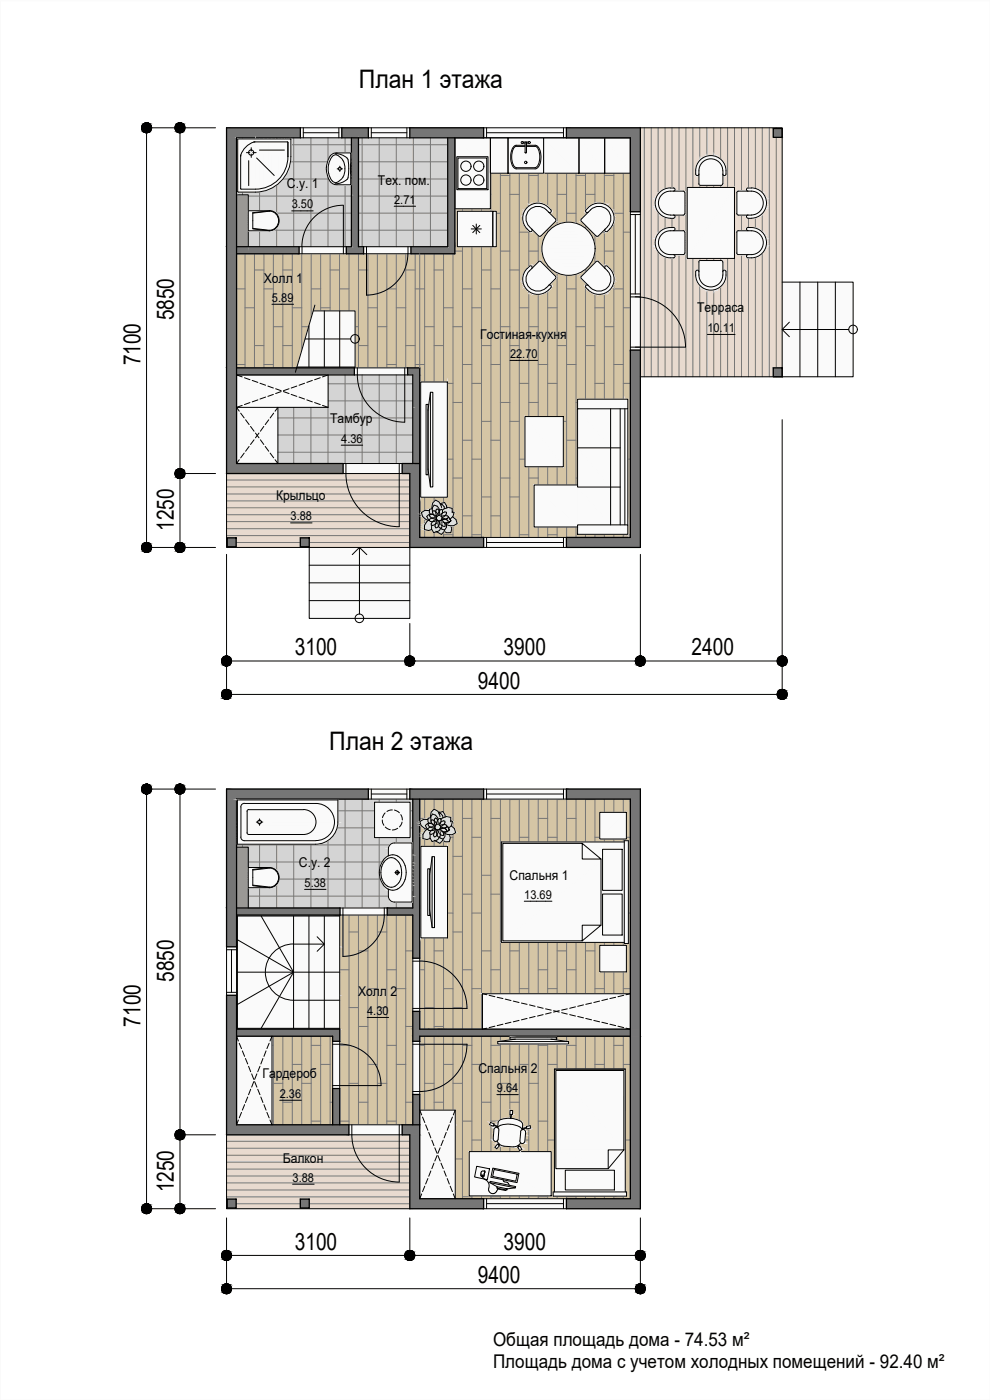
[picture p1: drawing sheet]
<svg xmlns="http://www.w3.org/2000/svg" width="297mm" height="420mm" viewBox="0 0 297 420" stroke-linecap="round" stroke-linejoin="round" font-family="sans-serif">
<defs><g id="words">
<g font-size="7.7">
<text x="107.7" y="26.5">План 1 этажа</text>
<text x="98.8" y="225.1">План 2 этажа</text>
</g>
<g font-size="7.2">
<text x="52.2" y="96.2" transform="rotate(-90 52.2 96.2)">5850</text>
<text x="42.1" y="109.6" transform="rotate(-90 42.1 109.6)">7100</text>
<text x="52.2" y="159.4" transform="rotate(-90 52.2 159.4)">1250</text>
<text x="88.5" y="196.6">3100</text>
<text x="151.1" y="196.6">3900</text>
<text x="207.5" y="196.6">2400</text>
<text x="143.4" y="206.7">9400</text>
<text x="52.2" y="294.6" transform="rotate(-90 52.2 294.6)">5850</text>
<text x="42.1" y="308.1" transform="rotate(-90 42.1 308.1)">7100</text>
<text x="52.2" y="357.8" transform="rotate(-90 52.2 357.8)">1250</text>
<text x="88.5" y="375">3100</text>
<text x="151.1" y="375">3900</text>
<text x="143.4" y="385.1">9400</text>
</g>
<g font-size="5.7">
<text x="147.9" y="403.9">Общая площадь дома - 74.53 м²</text>
<text x="147.9" y="410.6">Площадь дома с учетом холодных помещений - 92.40 м²</text>
</g>
<g font-size="4">
<text x="86.1" y="56.5">С.у. 1</text>
<text x="113.4" y="55.5">Тех. пом.</text>
<text x="79.1" y="84.9">Холл 1</text>
<text x="209.2" y="93.5">Терраса</text>
<text x="144.1" y="101.7">Гостиная-кухня</text>
<text x="99.1" y="126.8">Тамбур</text>
<text x="82.8" y="150.1">Крыльцо</text>
<text x="89.7" y="260.1">С.у. 2</text>
<text x="152.9" y="264">Спальня</text>
<text x="168.6" y="264">1</text>
<text x="107.4" y="299">Холл</text>
<text x="117.1" y="299">2</text>
<text x="78.8" y="323.4">Гардероб</text>
<text x="143.6" y="322.1">Спальня</text>
<text x="159.2" y="322.1">2</text>
<text x="84.9" y="349">Балкон</text>
</g>
<g font-size="3.7">
<text x="87.5" y="62.5">3.50</text>
<text x="118.3" y="61.1">2.71</text>
<text x="81.6" y="90.6">5.89</text>
<text x="212.2" y="99.6">10.</text>
<text x="216.9" y="99.6">11</text>
<text x="153" y="107.4">22</text>
<text x="156.7" y="107.4">.70</text>
<text x="102.4" y="132.8">4.36</text>
<text x="87.2" y="156.2">3.88</text>
<text x="91.4" y="266.1">5.</text>
<text x="94.1" y="266.1">38</text>
<text x="157.3" y="269.7">1</text>
<text x="159.2" y="269.7">3.69</text>
<text x="110.2" y="304.6">4.30</text>
<text x="83.9" y="329.4">2.36</text>
<text x="149.1" y="327.7">9.64</text>
<text x="87.8" y="354.6">3.88</text>
</g>
</g></defs>
<!-- layer: 0 -->
<path d="M.1 .2h296.9v420h-296.9z" fill="none" stroke="#fafafa" stroke-width=".3"/>
<!-- layer: Razmer -->
<g fill="#e8dacf" stroke="#e8dacf" stroke-width=".3">
<path d="M68 340.6l55 22.2v-22.2zM68 340.6l55 22.2h-55z"/>
<path d="M68 142.1l55 22.2v-22.2zM68 142.1l55 22.2h-55z"/>
<path d="M192.1 38.4l42.6 74.7v-74.7zM192.1 38.4l42.6 74.7h-42.6z"/>
</g>
<g fill="none" stroke="#767676" stroke-width=".3">
<path d="M193.3 38.4v74.7M195.4 38.4v74.7M197.5 38.4v74.7M199.5 38.4v74.7M201.6 38.4v74.7M203.7 38.4v74.7M205.8 38.4v74.7M207.9 38.4v74.7M210 38.4v74.7M212.1 38.4v74.7M214.2 38.4v74.7M216.2 38.4v74.7"/>
<path d="M218.3 38.4v74.7M220.4 38.4v74.7M222.5 38.4v74.7M224.6 38.4v74.7M226.6 38.4v74.7M228.7 38.4v74.7M230.8 38.4v74.7M232.9 38.4v74.7M71 53.7h34.4M71 48.6h34.4M71 43.4h34.4M72.8 41.4v17.1"/>
<path d="M74.5 58.8h30.9M77.9 41.4v32.6M83 41.4v32.6M88.1 41.4v32.6M93.3 41.4v32.6M98.4 41.4v32.6M103.5 41.4v32.6M107.6 58.8h26.8M107.6 53.7h26.8M107.6 48.6h26.8M107.6 43.4h26.8M108.7 41.4v32.6"/>
<path d="M113.8 41.4v32.6M118.9 41.4v32.6M124 41.4v32.6M129.1 41.4v32.6M134.3 41.4v32.6M136.5 52.7h2.3M138.8 41.4v119.9M141.6 41.4v119.9M141.6 46.9h2.9M144.5 41.4v119.9M144.5 58.3h2.8M147.3 41.4v119.9"/>
<path d="M150.1 41.4v119.9M150.1 52.7h2.9M153 41.4v119.9M153 58.3h2.8M155.8 41.4v119.9M155.8 46.9h2.9M158.7 41.4v119.9M158.7 52.7h2.8M161.5 41.4v119.9M164.3 41.4v119.9M164.3 46.9h2.9M167.2 41.4v119.9"/>
<path d="M167.2 58.3h2.8M170 41.4v119.9M172.8 41.4v119.9M172.8 52.7h2.9M175.7 41.4v119.9M175.7 58.3h2.8M178.5 41.4v119.9M178.5 46.9h2.8M181.3 41.4v119.9M181.3 52.7h2.9M184.2 41.4v119.9M187 41.4v119.9"/>
<path d="M187 46.9h2.1M73.5 76.2v34.2M74.5 64h30.9M74.5 69.1h30.9M76.4 76.2v34.2M79.2 76.2v34.2M82 76.2v34.2M84.9 76.2v34.2M87.7 76.2v34.2M90.5 76.2v29M93.4 76.2v19.3M96.2 76.2v17.1"/>
<path d="M99 76.2v17.1M101.9 76.2v17.1M104.7 76.2v17.1M107.6 76.2v34.2M107.6 64h26.8M107.6 69.1h26.8M110.4 76.2v34.2M113.2 76.2v34.2M116.1 76.2v34.2M118.9 76.2v34.2M121.7 76.2v34.2M124.6 76.2v34.2"/>
<path d="M125.9 76.2v34.2M127.4 76.2v85.1M130.2 76.2v85.1M133.1 76.2v85.1M135.9 76.2v85.1M136.5 75.4h2.3M138.8 64h2.8M141.6 69.7h2.9M147.3 64h2.8M150.1 75.4h2.9M155.8 69.7h2.9M158.7 75.4h2.8"/>
<path d="M161.5 64h2.8M164.3 69.7h2.9M170 64h2.8M172.8 75.4h2.9M178.5 69.7h2.8M181.3 75.4h2.9M184.2 64h2.8M187 69.7h2.1M71 86.7h2.5M73.5 92.4h2.9M76.4 81h2.8M79.2 86.7h2.8"/>
<path d="M82 98h2.9M84.9 81h2.8M87.7 92.4h2.8M90.5 98h2.1M93.4 86.7h2.8M96.2 92.4h2.8M99 81h2.9M101.9 86.7h2.8M106.5 98h1.1M107.6 81h2.8M110.4 92.4h2.8M113.2 98h2.9"/>
<path d="M116.1 86.7h2.8M118.9 92.4h2.8M121.7 81h2.9M124.6 86.7h2.8M127.4 98h2.8M130.2 81h2.9M133.1 92.4h2.8M135.9 98h2.9M138.8 86.7h2.8M141.6 92.4h2.9M144.5 81h2.8M147.3 86.7h2.8"/>
<path d="M150.1 98h2.9M153 81h2.8M155.8 92.4h2.9M158.7 98h2.8M161.5 86.7h2.8M164.3 92.4h2.9M167.2 81h2.8M170 86.7h2.8M172.8 98h2.9M175.7 81h2.8M178.5 92.4h2.8M181.3 98h2.9"/>
<path d="M184.2 86.7h2.8M187 92.4h2.1M71 109.4h2.5M76.4 103.7h2.8M79.2 109.4h2.8M84.9 103.7h2.8M98.5 115.2h25.4M103.5 112.5v26.6M107.6 103.7h2.8M108.7 112.5v26.6M113.8 112.5v26.6M116.1 109.4h2.8"/>
<path d="M118.9 112.5v26.6M121.7 103.7h2.9M124.6 109.4h2.8M130.2 103.7h2.9M133.1 115.1h2.8M138.8 109.4h2.8M141.6 115.1h2.9M144.5 103.7h2.8M147.3 109.4h2.8M153 103.7h2.8M155.8 115.1h2.9M161.5 109.4h2.8"/>
<path d="M164.3 115.1h2.9M167.2 103.7h2.8M170 109.4h2.8M175.7 103.7h2.8M178.5 115.1h2.8M184.2 109.4h2.8M187 115.1h2.1M83.4 135.7h40.5M83.4 130.6h40.5M83.4 125.4h40.5M88.1 122.3v16.8M93.3 122.3v16.8"/>
<path d="M98.4 122.3v16.8M98.5 120.3h25.4M125.9 132.1h1.5M127.4 120.8h2.8M130.2 126.4h2.9M133.1 137.8h2.8M135.9 120.8h2.9M138.8 132.1h2.8M141.6 137.8h2.9M144.5 126.4h2.8M147.3 132.1h2.8M150.1 120.8h2.9"/>
<path d="M153 126.4h2.8M155.8 137.8h2.9M158.7 120.8h2.8M161.5 132.1h2.8M164.3 137.8h2.9M167.2 126.4h2.8M170 132.1h2.8M172.8 120.8h2.9M175.7 126.4h2.8M178.5 137.8h2.8M181.3 120.8h2.9M184.2 132.1h2.8"/>
<path d="M187 137.8h2.1M68 144.1h55M68 146.1h55M68 148.3h55M68 150.3h55M68 152.4h55M68 154.5h55M68 156.5h55M68 158.7h55M125.9 154.8h1.5M127.4 143.5h2.8M130.2 149.1h2.9"/>
<path d="M135.9 143.5h2.9M138.8 154.8h2.8M144.5 149.1h2.8M147.3 154.8h2.8M150.1 143.5h2.9M153 149.1h2.8M158.7 143.5h2.8M161.5 154.8h2.8M167.2 149.1h2.8M170 154.8h2.8M172.8 143.5h2.9M175.7 149.1h2.8"/>
<path d="M181.3 143.5h2.9M184.2 154.8h2.8M68 160.7h55M68 162.8h55M133.1 160.5h2.8M141.6 160.5h2.9M155.8 160.5h2.9M164.3 160.5h2.9M178.5 160.5h2.8M187 160.5h2.1M72.8 239.8v14.5M77.9 239.8v32.7"/>
<path d="M83 239.8v32.7M88.1 239.8v32.7M93.3 239.8v32.7M98.4 239.8v32.7M103.5 239.8v32.7M108.7 239.8v32.7M113.8 239.8v32.7M118.9 239.8v32.7M127.4 239.8v69.1M130.2 239.8v69.1M130.2 239.9h2.9M133.1 239.8v69.1"/>
<path d="M135.9 239.8v69.1M138.8 239.8v69.1M141.6 239.8v69.1M144.5 239.8v69.1M144.5 239.9h2.8M147.3 239.8v58.4M150.1 239.8v58.4M153 239.8v58.4M153 239.9h2.8M155.8 239.8v58.4M158.7 239.8v58.4M161.5 239.8v58.4"/>
<path d="M164.3 239.8v58.4M167.2 239.8v58.4M167.2 239.9h2.8M170 239.8v58.4M172.8 239.8v58.4M175.7 239.8v58.4M175.7 239.9h2.8M178.5 239.8v58.4M181.3 239.8v58.4M184.2 239.8v58.4M187 239.8v58.4M71 253.6h52.9"/>
<path d="M71 248.5h52.9M71 243.3h52.9M74.5 258.7h49.4M125.9 245.6h1.5M127.4 257h2.8M133.1 251.3h2.8M135.9 257h2.9M138.8 245.6h2.8M141.6 251.3h2.9M147.3 245.6h2.8M150.1 257h2.9M155.8 251.3h2.9"/>
<path d="M158.7 257h2.8M161.5 245.6h2.8M164.3 251.3h2.9M170 245.6h2.8M172.8 257h2.9M178.5 251.3h2.8M181.3 257h2.9M184.2 245.6h2.8M187 251.3h2.1M74.5 268.9h49.4M74.5 263.8h49.4M104.7 274.6v63"/>
<path d="M104.7 279.7h2.9M107.6 274.6v63M110.4 274.6v63M113.2 274.6v63M113.2 279.7h2.9M116.1 274.6v63M118.9 274.6v63M121.7 274.6v63M125.9 268.4h1.5M127.4 279.7h2.8M130.2 262.7h2.9M133.1 274h2.8"/>
<path d="M135.9 279.7h2.9M138.8 268.4h2.8M141.6 274h2.9M144.5 262.7h2.8M147.3 268.4h2.8M150.1 279.7h2.9M153 262.7h2.8M155.8 274h2.9M158.7 279.7h2.8M161.5 268.4h2.8M164.3 274h2.9M167.2 262.7h2.8"/>
<path d="M170 268.4h2.8M172.8 279.7h2.9M175.7 262.7h2.8M178.5 274h2.8M181.3 279.7h2.9M184.2 268.4h2.8M187 274h2.1M101.9 291h2.8M107.6 285.4h2.8M110.4 296.7h2.8M116.1 291h2.8M118.9 296.7h2.8"/>
<path d="M121.7 285.4h2.2M125.9 291h1.5M130.2 285.4h2.9M133.1 296.7h2.8M138.8 291h2.8M141.6 296.7h2.9M144.5 285.4h2.8M147.3 291h2.8M153 285.4h2.8M155.8 296.7h2.9M161.5 291h2.8M164.3 296.7h2.9"/>
<path d="M167.2 285.4h2.8M170 291h2.8M175.7 285.4h2.8M178.5 296.7h2.8M184.2 291h2.8M187 296.7h2.1M81.6 313.7h.4M82 311v26.6M84.9 311v26.6M87.7 311v26.6M87.7 319.4h2.8M90.5 311v26.6"/>
<path d="M93.4 311v26.6M93.4 313.7h2.8M96.2 311v26.6M96.2 319.4h2.8M99 311v26.6M101.9 313.7h2.8M104.7 302.4h2.9M107.6 308.1h2.8M110.4 319.4h2.8M113.2 302.4h2.9M116.1 313.7h2.8M118.9 319.4h2.8"/>
<path d="M121.7 308.1h2.2M125.9 313.7h1.5M127.4 311v22.2M127.4 302.4h2.8M130.2 311v22.2M130.2 308.1h2.9M133.1 311v22.2M133.1 319.4h2.8M135.9 311v22.2M135.9 302.4h2.9M138.8 311v48.7M138.8 313.7h2.8"/>
<path d="M141.6 311v48.7M141.6 319.4h2.9M144.5 311v48.7M144.5 308.1h.3M147.3 311v48.7M147.3 313.7h2.8M150.1 311v48.7M153 311v48.7M155.8 311v48.7M155.8 319.4h2.9M158.7 311v48.7M161.5 311v48.7"/>
<path d="M161.5 313.7h2.8M164.3 311v48.7M164.3 319.4h2.9M167.2 311v48.7M170 311v48.7M170 313.7h2.8M172.8 311v48.7M175.7 311v48.7M178.5 311v48.7M178.5 319.4h2.8M181.3 311v48.7M184.2 311v48.7"/>
<path d="M184.2 313.7h2.8M187 311v48.7M187 319.4h2.1M81.6 336.5h.4M82 325.1h2.9M84.9 330.8h2.8M90.5 325.1h2.9M93.4 336.5h2.8M99 330.8h.8M101.9 336.5h2.8M104.7 325.1h2.9M107.6 330.8h2.8"/>
<path d="M113.2 325.1h2.9M116.1 336.5h2.8M121.7 330.8h2.2M127.4 325.1h2.8M130.2 330.8h2.9M135.9 325.1h2.9M138.8 336.5h2.8M144.5 330.8h2.8M147.3 336.5h2.8M150.1 325.1h2.9M153 330.8h2.8M158.7 325.1h2.8"/>
<path d="M161.5 336.5h2.8M167.2 330.8h2.8M170 336.5h2.8M172.8 325.1h2.9M175.7 330.8h2.8M181.3 325.1h2.9M184.2 336.5h2.8M68 342.5h55M68 344.6h55M68 346.7h55M68 348.8h55M68 350.9h55"/>
<path d="M68 352.9h55M68 355h55M68 357.1h55M68 359.2h55M136.6 347.8h2.2M138.8 359.2h2.8M141.6 342.1h2.9M144.5 353.5h2.8M147.3 359.2h2.8M150.1 347.8h2.9M153 353.5h2.8M155.8 342.1h2.9"/>
<path d="M158.7 347.8h2.8M161.5 359.2h2.8M164.3 342.1h2.9M167.2 353.5h2.8M170 359.2h2.8M172.8 347.8h2.9M175.7 353.5h2.8M178.5 342.1h2.8M181.3 347.8h2.9M184.2 359.2h2.8M187 342.1h2.1M68 361.3h55"/>
</g>
<g fill="#d5c5a5" stroke="#d5c5a5" stroke-width=".3">
<path d="M125.9 239.8l63.2 47.8v-47.8zM125.9 239.8l63.2 47.8h-63.2z"/>
<path d="M101.9 274.6l22 13v-13zM101.9 274.6l22 13h-22z"/>
<path d="M125.9 287.6l63.2 10.6v-10.6zM125.9 287.6l63.2 10.6h-63.2z"/>
<path d="M125.9 298.2l18.9 5.3v-5.3zM125.9 298.2l18.9 5.3h-18.9z"/>
<path d="M101.9 287.6l22 15.9v-15.9zM101.9 287.6l22 15.9h-22z"/>
<path d="M125.9 303.5l18.9 5.4v-5.4zM125.9 303.5l18.9 5.4h-18.9z"/>
<path d="M101.9 303.5l22 5.4v-5.4zM101.9 303.5l22 5.4h-22z"/>
<path d="M125.9 311l63.2 1.5v-1.5zM125.9 311l63.2 1.5h-63.2z"/>
<path d="M101.9 308.9l22 3.6v-3.6zM101.9 308.9l22 3.6h-22z"/>
<path d="M81.6 311l18.2 1.5v-1.5zM81.6 311l18.2 1.5h-18.2z"/>
<path d="M81.6 312.5l18.2 14.2v-14.2zM81.6 312.5l18.2 14.2h-18.2z"/>
<path d="M101.9 312.5l22 14.2v-14.2zM101.9 312.5l22 14.2h-22z"/>
<path d="M125.9 312.5l63.2 16v-16zM125.9 312.5l63.2 16h-63.2z"/>
<path d="M101.9 326.7l22 1.8v-1.8zM101.9 326.7l22 1.8h-22z"/>
<path d="M125.9 328.5l63.2 4.7v-4.7zM125.9 328.5l63.2 4.7h-63.2z"/>
<path d="M101.9 328.5l22 9.1v-9.1zM101.9 328.5l22 9.1h-22z"/>
<path d="M81.6 326.7l18.2 10.9v-10.9zM81.6 326.7l18.2 10.9h-18.2z"/>
<path d="M136.6 333.2l52.5 26.5v-26.5zM136.6 333.2l52.5 26.5h-52.5z"/>
<path d="M136.5 41.4l52.6 22.1v-22.1zM136.5 41.4l52.6 22.1h-52.6z"/>
<path d="M136.5 63.5l52.6 12.7v-12.7zM136.5 63.5l52.6 12.7h-52.6z"/>
<path d="M71 76.2l118.1 17.1v-17.1zM71 76.2l118.1 17.1h-118.1z"/>
<path d="M106.5 93.3l82.6 11.8v-11.8zM106.5 93.3l82.6 11.8h-82.6z"/>
<path d="M106.5 105.1l82.6 5.3v-5.3zM106.5 105.1l82.6 5.3h-82.6z"/>
<path d="M71 93.3l18 17.1 5-17.1zM71 93.3l18 17.1h-18z"/>
<path d="M125.9 110.4l63.2 28.7v-28.7zM125.9 110.4l63.2 28.7h-63.2z"/>
<path d="M125.9 139.1l63.2 22.2v-22.2zM125.9 139.1l63.2 22.2h-63.2z"/>
</g>
<g fill="#d4d4d4" stroke="#d4d4d4" stroke-width=".3">
<path d="M71 239.8l52.9 14.5v-14.5zM71 239.8l52.9 14.5h-52.9z"/>
<path d="M74.5 254.3l49.4 18.2v-18.2zM74.5 254.3l49.4 18.2h-49.4z"/>
<path d="M71 41.4l34.4 17.1v-17.1zM71 41.4l34.4 17.1h-34.4z"/>
<path d="M107.6 41.4l26.8 32.6v-32.6zM107.6 41.4l26.8 32.6h-26.8z"/>
<path d="M74.5 58.5l30.9 15.5v-15.5zM74.5 58.5l30.9 15.5h-30.9z"/>
<path d="M98.5 112.5l25.4 9.8v-9.8zM98.5 112.5l25.4 9.8h-25.4z"/>
<path d="M83.4 122.3l40.5 16.8v-16.8zM83.4 122.3l40.5 16.8h-40.5z"/>
</g>
<g fill="#fafafa" stroke="#fafafa" stroke-width=".3">
<path d="M87.2 41.7v7z"/>
<path d="M87.2 41.7v6.7z"/>
<path d="M87.2 41.8v5.9z"/>
<path d="M87.3 41.9v5.2z"/>
<path d="M169.4 66.8h2.3z"/>
<path d="M168.3 82.3h4.5l-1.1 .3z"/>
<path d="M159.1 79.8l-1.4 1.4z"/>
<path d="M165.4 86.1l-1.4 1.5z"/>
<path d="M182 79.8l1.5 1.4z"/>
<path d="M179.1 78.4l3.9 4z"/>
<path d="M176 85.6l2.7 2.7z"/>
<path d="M175.7 86.1l1.5 1.5z"/>
<path d="M157.7 68.2l1.4 1.4z"/>
<path d="M164 61.8l1.4 1.4z"/>
<path d="M182 69.6l1.5-1.4z"/>
<path d="M183 67l-3.9 4z"/>
<path d="M176 63.8l2.7-2.7z"/>
<path d="M177.2 61.8l-1.5 1.4z"/>
<path d="M208.8 81.3v2z"/>
<path d="M217.2 81.2v3.8z"/>
<path d="M200.3 68.4h2z"/>
<path d="M200.3 77.3h2z"/>
<path d="M200.3 65.4h2z"/>
<path d="M208.8 50.5v2z"/>
<path d="M210 50v5.6z"/>
<path d="M224.2 68.4h2z"/>
<path d="M221.1 69.5h5.6z"/>
<path d="M224.2 77.3h2.1z"/>
<path d="M221.1 57.6h5.6z"/>
<path d="M224.2 65.4h2.1z"/>
<path d="M117.5 256.6h.8z"/>
<path d="M116.5 256.8h.2z"/>
<path d="M117.5 267.2h.8z"/>
<path d="M118 270.7h5.6z"/>
<path d="M153.1 333.2l.7 .1z"/>
<path d="M153.3 334.4l.1 .1z"/>
<path d="M153 334.3l.4 .2z"/>
<path d="M154.2 335.8l1 .2z"/>
<path d="M153.1 335.6l.3 .1z"/>
<path d="M157.8 338.4h.2z"/>
<path d="M154.1 337.5l1 .3z"/>
<path d="M150.8 337.6l5.7 1.6z"/>
<path d="M148.2 337.6l.2 .1z"/>
<path d="M149 338.1l.3 .1z"/>
<path d="M147.3 337.7l.7 .2z"/>
<path d="M149 338.4h.3z"/>
<path d="M149.3 338.5l6.9 1.9z"/>
<path d="M149.5 338.5l6.7 1.9z"/>
<path d="M149.5 338.7l6.7 1.8z"/>
<path d="M148.4 342.5l.3 .1z"/>
<path d="M149.3 343.4l.1 .1z"/>
<path d="M155.6 344.6l.4 .7z"/>
<path d="M155.6 344.6l1 .3-.6 .4z"/>
<path d="M150.4 343.7l.4 .2z"/>
<path d="M150.4 343.7l.8 .3z"/>
<path d="M149.5 343.5l.2 .1z"/>
<path d="M149 343.6l.8 .3-.5 .6z"/>
<path d="M145.1 236.8l24.9 3v-3zM145.1 236.8l24.9 3h-24.9z"/>
<path d="M110.5 236.8l12.5 3v-3zM110.5 236.8l12.5 3h-12.5z"/>
<path d="M102 272.5l14.2 2.1v-2.1zM102 272.5l14.2 2.1h-14.2z"/>
<path d="M68 284.1l3 14.6v-14.6zM68 284.1l3 14.6h-3z"/>
<path d="M123.9 287.6l2 15.9v-15.9zM123.9 287.6l2 15.9h-2z"/>
<path d="M144.8 298.2l44.3 10.7v-10.7zM144.8 298.2l44.3 10.7h-44.3z"/>
<path d="M99.8 312.5l2.1 14.2v-14.2zM99.8 312.5l2.1 14.2h-2.1z"/>
<path d="M123.9 312.5l2 16v-16zM123.9 312.5l2 16h-2z"/>
<path d="M125.9 333.2l10.7 4.4v-4.4zM125.9 333.2l10.7 4.4h-10.7z"/>
<path d="M71 311l10.6 26.6v-26.6zM71 311l10.6 26.6h-10.6z"/>
<path d="M104.7 337.6l16 3v-3zM104.7 337.6l16 3h-16z"/>
<path d="M125.9 337.6l10.7 22.1v-22.1zM125.9 337.6l10.7 22.1h-10.7z"/>
<path d="M145.1 359.7l24.9 3.1v-3.1zM145.1 359.7l24.9 3.1h-24.9z"/>
<path d="M71 274.6l30.9 9.5v-9.5zM71 274.6l30.9 9.5h-30.9z"/>
<path d="M71 284.1l30.9 14.6v-14.6zM71 284.1l30.9 14.6h-30.9z"/>
<path d="M71 298.7l30.9 10.2v-10.2zM71 298.7l30.9 10.2h-30.9z"/>
<path d="M145.1 38.4l24.9 3v-3zM145.1 38.4l24.9 3h-24.9z"/>
<path d="M110.5 38.4l12.5 3v-3zM110.5 38.4l12.5 3h-12.5z"/>
<path d="M90.1 38.4l12.5 3v-3zM90.1 38.4l12.5 3h-12.5z"/>
<path d="M109.1 74l14.2 2.2v-2.2zM109.1 74l14.2 2.2h-14.2z"/>
<path d="M89.7 74l14.2 2.2v-2.2zM89.7 74l14.2 2.2h-14.2z"/>
<path d="M189.1 63.5l3 41.6v-41.6zM189.1 63.5l3 41.6h-3z"/>
<path d="M94 93.3l12.5 16.9v-16.9zM94 93.3l12.5 16.9h-17.4z"/>
<path d="M106.3 110.4l16 2.1v-2.1zM106.3 110.4l16 2.1h-16z"/>
<path d="M234.7 84.7l21.3 28.4v-28.4zM234.7 84.7l21.3 28.4h-21.3z"/>
<path d="M71 112.5l27.5 9.8v-9.8zM71 112.5l27.5 9.8h-27.5z"/>
<path d="M71 122.3l12.4 16.8v-16.8zM71 122.3l12.4 16.8h-12.4z"/>
<path d="M102.9 139.1l17.8 3v-3zM102.9 139.1l17.8 3h-17.8z"/>
<path d="M145.1 161.3l24.9 3v-3zM145.1 161.3l24.9 3h-24.9z"/>
<path d="M92.8 164.3l30.2 21.3v-21.3zM92.8 164.3l30.2 21.3h-30.2z"/>
<path d="M181.4 41.4l7.7 10.6v-10.6zM181.4 41.4l7.7 10.6h-7.7z"/>
<path d="M173.7 41.4l7.7 10.6v-10.6zM173.7 41.4l7.7 10.6h-7.7z"/>
<path d="M163.1 41.4l10.6 10.6v-10.6zM163.1 41.4l10.6 10.6h-10.6z"/>
<path d="M147.1 41.4l5.3 10.6v-10.6zM147.1 41.4l5.3 10.6h-5.3z"/>
<path d="M136.5 41.4l10.6 10.6v-10.6zM136.5 41.4l10.6 10.6h-10.6z"/>
<path d="M136.5 52l10.6 10.7v-10.7zM136.5 52l10.6 10.7h-10.6z"/>
<path d="M152.4 41.4l10.7 10.6v-10.6zM152.4 41.4l10.7 10.6h-10.7z"/>
<path d="M147.9 63.4h1v10.6zM147.9 63.4v10.6h1z"/>
<path d="M137.2 63.4h10.7v10.6zM137.2 63.4v10.6h10.7z"/>
<path d="M71.3 41.7v15.8zM71.3 41.7v15.8zM71.3 41.7v15.9z"/>
<path d="M71.3 41.7v15.8zM71.3 41.7v15.9zM71.3 41.7v15.9z"/>
<path d="M71.3 41.7v15.9zM71.4 41.7v15.9zM71.4 41.7v15.9zM71.4 41.7v15.9z"/>
<path d="M71.4 41.7v15.9zM71.4 41.7v16z"/>
<path d="M71.4 41.7v16zM71.4 41.7v16zM71.4 41.7v16zM71.4 41.7v16z"/>
<path d="M71.4 41.7v16zM71.5 41.7l-.1 16z"/>
<path d="M71.5 41.7v16l5.2-16zM76.7 41.7v16h-5.2z"/>
<path d="M76.7 41.7v16l1.2-16zM77.9 41.7v15.9l-1.2 .1z"/>
<path d="M77.9 41.7v15.9l1.3-15.9zM79.2 41.7v15.7l-1.3 .2z"/>
<path d="M79.2 41.7v15.7l1.2-15.7zM80.4 41.7v15.3l-1.2 .4z"/>
<path d="M80.4 41.7v15.3l1.2-15.3zM81.6 41.7v14.7l-1.2 .6z"/>
<path d="M81.6 41.7v14.7l1.1-14.7zM82.7 41.7v14.1l-1.1 .6z"/>
<path d="M82.7 41.7v14.1l1-14.1zM83.7 41.7v13.3l-1 .8z"/>
<path d="M83.7 41.7v13.3l.9-13.3zM84.6 41.7v12.4l-.9 .9z"/>
<path d="M84.6 41.7v12.4l.8-12.4zM85.4 41.7v11.4l-.8 1z"/>
<path d="M85.4 41.7v11.4l.6-11.4zM86 41.7v10.3l-.6 1.1z"/>
<path d="M86 41.7v10.3l.6-10.3zM86.6 41.7v9.1l-.6 1.2z"/>
<path d="M86.6 41.7v9.1l.4-9.1zM87 41.7v7.9l-.4 1.2z"/>
<path d="M87 41.7v7.9zM87.1 41.7l-.1 7.9z"/>
<path d="M87.1 41.7v7.2zM87.2 41.7l-.1 7.2zM87.2 41.7v7z"/>
<path d="M87.2 41.7v6.8zM87.2 41.7v6.8zM87.2 41.7v6.7z"/>
<path d="M87.2 41.7v6.6zM87.2 41.7v6.6z"/>
<path d="M87.2 41.7v6.4zM87.2 41.8v6.3zM87.2 41.8v5.9z"/>
<path d="M87.2 41.8v5.6zM87.3 41.8l-.1 5.6z"/>
<path d="M87.3 41.8v5.4zM87.3 41.9v5.3zM87.3 41.9v5.2z"/>
<path d="M101.2 45.9h4zM100.7 45.9h4.5z"/>
<path d="M100.7 45.9l4.5 .1zM100.3 46h4.9z"/>
<path d="M100.3 46l4.9 .2v-.2zM99.9 46.2l.4-.2 4.9 .2z"/>
<path d="M99.9 46.2l5.3 .2v-.2zM99.5 46.4l.4-.2 5.3 .2z"/>
<path d="M99.5 46.4l5.7 .4v-.4zM99.5 46.4l5.7 .4h-6z"/>
<path d="M99.2 46.8l6 .3v-.3zM99.2 46.8l6 .3h-6.3z"/>
<path d="M98.9 47.1l6.3 .3v-.3zM98.9 47.1l6.3 .3h-6.5z"/>
<path d="M98.7 47.4l6.5 .9v-.9zM98.7 47.4l6.5 .9h-6.8z"/>
<path d="M98.4 48.3l6.8 1v-1zM98.4 48.3l6.8 1h-7.1z"/>
<path d="M98.1 49.3l7.1 1v-1zM98.1 49.3l7.1 1h-7.3z"/>
<path d="M97.9 50.3l7.3 .7v-.7zM97.9 50.3l7.3 .7h-7.3z"/>
<path d="M97.9 51l7.3 1v-1zM97.9 51l7.3 1h-7.1z"/>
<path d="M98.1 52l7.1 1v-1zM98.1 52l7.1 1h-6.8z"/>
<path d="M98.4 53l6.8 .9v-.9zM98.4 53l6.8 .9h-6.5z"/>
<path d="M98.7 53.9l6.5 .3v-.3zM98.7 53.9l6.5 .3h-6.3z"/>
<path d="M98.9 54.2l6.3 .4v-.4zM98.9 54.2l6.3 .4h-6z"/>
<path d="M99.2 54.6l6 .3v-.3zM99.2 54.6l6 .3h-5.7z"/>
<path d="M99.5 54.9l5.7 .2v-.2zM99.5 54.9l5.7 .2h-5.3z"/>
<path d="M99.9 55.1l5.3 .2v-.2zM99.9 55.1l5.3 .2h-4.9z"/>
<path d="M100.3 55.3l4.9 .1zM100.3 55.3l4.9 .1z"/>
<path d="M100.7 55.4l4.5 .1zM100.7 55.4l4.5 .1z"/>
<path d="M74.5 63.2l7 .1zM74.5 63.2l7 .1z"/>
<path d="M74.5 63.3l7.5 .2-.5-.2zM74.5 63.3l7.5 .2h-7.5z"/>
<path d="M74.5 63.5l8 .2-.5-.2zM74.5 63.5l8 .2h-8z"/>
<path d="M74.5 63.7l8.4 .3-.4-.3zM74.5 63.7l8.4 .3h-8.4z"/>
<path d="M74.5 64l8.7 .4-.3-.4zM74.5 64l8.7 .4h-8.7z"/>
<path d="M74.5 64.4l9 .5-.3-.5zM74.5 64.4l9 .5h-9z"/>
<path d="M74.5 64.9l9.2 .5-.2-.5zM74.5 64.9l9.2 .5h-9.2z"/>
<path d="M74.5 65.4l9.3 .6-.1-.6zM74.5 65.4l9.3 .6h-9.3z"/>
<path d="M74.5 66l9.3 .5v-.5zM74.5 66l9.3 .5h-9.3z"/>
<path d="M74.5 66.5l9.2 .6 .1-.6zM74.5 66.5l9.2 .6h-9.2z"/>
<path d="M74.5 67.1l9 .5 .2-.5zM74.5 67.1l9 .5h-9z"/>
<path d="M74.5 67.6l8.7 .5 .3-.5zM74.5 67.6l8.7 .5h-8.7z"/>
<path d="M74.5 68.1l8.4 .4 .3-.4zM74.5 68.1l8.4 .4h-8.4z"/>
<path d="M74.5 68.5l8 .3 .4-.3zM74.5 68.5l8 .3h-8z"/>
<path d="M74.5 68.8l7.5 .3 .5-.3zM74.5 68.8l7.5 .3h-7.5z"/>
<path d="M74.5 69.1h7.5zM74.5 69.1l7 .1z"/>
<path d="M74.5 69.2h7zM74.5 69.2l6.4 .1z"/>
<path d="M169.4 66.8l3.4 .2-1.1-.2zM168.3 67l1.1-.2 3.4 .2z"/>
<path d="M168.3 67l5.6 .4-1.1-.4zM167.2 67.4l1.1-.4 5.6 .4z"/>
<path d="M167.2 67.4l7.7 .5-1-.5zM166.3 67.9l.9-.5 7.7 .5z"/>
<path d="M166.3 67.9l9.5 .8-.9-.8zM165.3 68.7l1-.8 9.5 .8z"/>
<path d="M165.3 68.7l11.3 .8-.8-.8zM165.3 68.7l11.3 .8h-12.1z"/>
<path d="M164.5 69.5l12.8 .9-.7-.9zM164.5 69.5l12.8 .9h-13.4z"/>
<path d="M163.9 70.4l13.9 1-.5-1zM163.9 70.4l13.9 1h-14.5z"/>
<path d="M163.3 71.4l15 1-.5-1zM163.3 71.4l15 1h-15.4z"/>
<path d="M162.9 72.4l15.6 1.1-.2-1.1zM162.9 72.4l15.6 1.1h-15.8z"/>
<path d="M162.7 73.5l15.8 1.2v-1.2zM162.7 73.5l15.8 1.2h-15.9z"/>
<path d="M162.6 74.7l15.9 1.1v-1.1zM162.6 74.7l15.9 1.1h-15.8z"/>
<path d="M162.7 75.8l15.6 1.1 .2-1.1zM162.7 75.8l15.6 1.1h-15.4z"/>
<path d="M162.9 76.9l14.9 1.1 .5-1.1zM162.9 76.9l14.9 1.1h-14.5z"/>
<path d="M163.3 78l14 1 .5-1zM163.3 78l14 1h-13.4z"/>
<path d="M163.9 79l12.7 .9 .7-.9zM163.9 79l12.7 .9h-12.1z"/>
<path d="M164.5 79.9l11.3 .8 .8-.8zM164.5 79.9l11.3 .8h-10.5z"/>
<path d="M165.3 80.7l9.6 .7 .9-.7zM165.3 80.7l9.6 .7h-8.6z"/>
<path d="M166.3 81.4l7.6 .6 1-.6zM166.3 81.4l7.6 .6h-6.7z"/>
<path d="M167.2 82l5.6 .3 1.1-.3zM167.2 82l5.6 .3h-4.5z"/>
<path d="M168.3 82.3l1.1 .3h2.3zM169.4 82.6h2.3z"/>
<path d="M158.9 79.9l-.7 .7zM158.2 80.6l.7-.7z"/>
<path d="M158.1 80.7l.9-.9zM158.1 80.7l.9-.9-1 1.1z"/>
<path d="M159 79.8l-1 1.1zM158 80.9l1.1-1.1-1.4 1.4zM159.1 79.8l-1.4 1.5z"/>
<path d="M159.1 79.8l-1.4 1.5zM157.7 81.3l1.5-1.5-1.6 1.6z"/>
<path d="M159.2 79.8l-1.6 1.6zM157.6 81.4l1.7-1.6-1.8 1.8z"/>
<path d="M159.3 79.8l-1.8 1.8zM157.5 81.6l1.9-1.8-2.1 2.1z"/>
<path d="M159.4 79.8l-2.1 2.1zM157.3 81.9l2.1-2.1-2.1 2.2z"/>
<path d="M159.4 79.8l-2.1 2.2zM157.3 82l2.2-2.2z"/>
<path d="M157.2 82.1l2.3-2.2zM157.2 82.1l2.3-2.2-2.3 2.4z"/>
<path d="M157.2 82.3l2.4-2.3zM157.2 82.3l2.4-2.3-2.5 2.5z"/>
<path d="M159.6 80l-2.5 2.5zM157.1 82.5l2.5-2.4-2.6 2.5z"/>
<path d="M157 82.6l2.7-2.5zM157 82.6l2.7-2.5-2.7 2.7z"/>
<path d="M159.7 80.1l-2.7 2.7zM159.7 80.1l-2.7 2.7z"/>
<path d="M159.7 80.1l-2.7 2.7zM157 82.8l2.7-2.6z"/>
<path d="M157 82.9l2.7-2.7zM157 82.9l2.7-2.6z"/>
<path d="M159.7 80.3l-2.7 2.8zM157 83.1l2.7-2.7z"/>
<path d="M159.7 80.4l-2.7 2.7zM157 83.1l2.7-2.6z"/>
<path d="M156.9 83.2l2.8-2.7zM156.9 83.2l2.7-2.6z"/>
<path d="M159.5 80.6l-2.6 2.6zM159.5 80.6l-2.6 2.6z"/>
<path d="M161.6 78.5l-2.7 2.8zM158.9 81.3l2.8-2.8z"/>
<path d="M161.7 78.5l-2.9 2.9zM158.8 81.4l2.9-3-3 3.1z"/>
<path d="M161.7 78.4l-3 3.1zM158.7 81.5l3.1-3.1-3.4 3.4z"/>
<path d="M158.9 81.3l-2 1.9zM156.9 83.2l1.5-1.4z"/>
<path d="M158.4 81.8l3.4-3.4zM158.4 81.8l3.4-3.4z"/>
<path d="M156.9 83.4l1.5-1.6zM158.4 81.8l-1.5 1.6z"/>
<path d="M161.8 78.4l-3.4 3.4zM158.4 81.8l3.5-3.4-3.5 3.6z"/>
<path d="M161.9 78.4l-3.5 3.6zM158.4 82l3.6-3.6-3.7 3.8z"/>
<path d="M156.9 83.4l1.5-1.6zM156.9 83.4l1.2-1.1-1.2 1.3z"/>
<path d="M162 78.4l-3.7 3.8zM158.3 82.2l3.8-3.8-4 4zM158.1 82.4l4-4zM158.1 82.4l4-4z"/>
<path d="M158.1 82.3l-1.2 1.3zM156.9 83.6l1.2-1.2z"/>
<path d="M158.1 82.4l4.1-4zM158.1 82.4l4.1-4-4.1 4.2z"/>
<path d="M158.1 82.4l-1.2 1.3zM156.9 83.7l1.2-1.1z"/>
<path d="M162.2 78.4l-4.1 4.2zM158.1 82.6l4.1-4.1-4.2 4.2z"/>
<path d="M158 82.7l4.3-4.2zM158 82.7l4.3-4.2-4.3 4.4z"/>
<path d="M162.3 78.5l-4.3 4.4zM158 82.9l4.3-4.3z"/>
<path d="M156.9 83.7l1-.7 .2-.4zM156.9 83.7l1-.7-1 1z"/>
<path d="M162.3 78.6l-4.4 4.4 4.6-4.2zM157.9 83l4.6-4.2-4.7 4.7z"/>
<path d="M156.9 84l.9-.5 .1-.5zM156.9 84l.9-.5-.9 1z"/>
<path d="M162.5 78.8l-4.7 4.7zM157.8 83.5l4.8-4.6z"/>
<path d="M157.8 83.5l-.9 1zM156.9 84.5l.9-.8z"/>
<path d="M157.8 83.7l5.2-4.5-.4-.3zM157.8 83.7l5.2-4.5-5.2 5.1z"/>
<path d="M157.8 83.7l-.9 .9 .9-.3zM156.9 84.6l.9-.3-.7 .8z"/>
<path d="M163 79.2l-5.2 5.1zM157.8 84.3l5.3-5-5.2 5.2z"/>
<path d="M157.8 84.3l-.7 .8zM157.1 85.1l.8-.6z"/>
<path d="M163.1 79.3l-5.2 5.2 5.5-4.9zM157.9 84.5l5.5-4.9-5.4 5.4z"/>
<path d="M157.1 85.3l.9-.3-.1-.5zM157.1 85.3l.9-.3-.7 .7z"/>
<path d="M163.4 79.6l-5.4 5.4 5.6-5.1zM158 85l5.6-5.1-5.4 5.4z"/>
<path d="M158 85l-.7 .7 .9-.4zM157.3 85.7l.9-.4-.8 .8z"/>
<path d="M163.6 79.9l-5.4 5.4 5.6-5.2zM158.2 85.3l5.6-5.2-5.5 5.5z"/>
<path d="M157.4 86.1l.9-.5-.1-.3zM157.4 86.1l.9-.5-.7 .7z"/>
<path d="M163.8 80.1l-5.5 5.5 5.9-5.2zM158.3 85.6l5.9-5.2-5.6 5.7z"/>
<path d="M158.3 85.6l-.7 .7 1-.2zM157.6 86.3l1-.2-.7 .6z"/>
<path d="M164.2 80.4l-5.6 5.7zM158.6 86.1l5.7-5.6z"/>
<path d="M158.6 86.1l-.7 .6zM157.9 86.7l.8-.6z"/>
<path d="M158.7 86.1l6-5.1-.4-.5zM158.7 86.1l6-5.1-5.6 5.6z"/>
<path d="M158 86.8l1.1-.2-.4-.5zM158 86.8l1.1-.2-.7 .7z"/>
<path d="M164.7 81l-5.6 5.6zM159.1 86.6l5.7-5.6z"/>
<path d="M159.1 86.6l-.7 .7zM158.4 87.3l.8-.6z"/>
<path d="M164.8 81l-5.6 5.7 6-5.3zM159.2 86.7l6-5.3-5.5 5.6z"/>
<path d="M159.2 86.7l-.7 .6 1.2-.3zM158.5 87.3l1.2-.3-.7 .7z"/>
<path d="M159.7 87l5.7-5.4-.2-.2zM159.7 87l5.7-5.4-5.5 5.5z"/>
<path d="M159.7 87l-.7 .7 .9-.6zM159 87.7l.9-.6-.7 .7z"/>
<path d="M159.9 87.1l5.7-5.2-.2-.3zM159.9 87.1l5.7-5.2-5.3 5.3z"/>
<path d="M159.9 87.1l-.7 .7 1.1-.6zM159.2 87.8l1.1-.6-.8 .8z"/>
<path d="M165.6 81.9l-5.3 5.3 5.6-5zM160.3 87.2l5.6-5-5.1 5.1z"/>
<path d="M159.5 88l1.3-.7-.5-.1zM159.5 88l1.3-.7-.8 .8z"/>
<path d="M165.9 82.2l-5.1 5.1zM160.8 87.3l5.2-5z"/>
<path d="M160.8 87.3l-.8 .8 .9-.7zM160 88.1l.9-.7z"/>
<path d="M166 82.3l-5.1 5.1 5.5-4.8zM160.9 87.4l5.5-4.8-4.8 4.8z"/>
<path d="M160.9 87.4l-.8 .8 1.5-.8zM160.1 88.2l1.5-.8-.9 .9z"/>
<path d="M161.6 87.4l4.8-4.7zM161.6 87.4l4.8-4.7z"/>
<path d="M161.6 87.4l-.9 .9 1-.9zM160.7 88.3l1-.9z"/>
<path d="M166.4 82.7l-4.7 4.7 5-4.5zM161.7 87.4l5-4.5-4.5 4.4z"/>
<path d="M160.8 88.3l1.4-1-.5 .1zM160.8 88.3l1.4-1-1 1z"/>
<path d="M166.7 82.9l-4.5 4.4zM162.2 87.3l4.5-4.4z"/>
<path d="M161.2 88.3l1.2-1zM161.2 88.3l1.2-1z"/>
<path d="M166.7 82.9l-4.3 4.4zM162.4 87.3l4.3-4.3z"/>
<path d="M166.7 83l-4.2 4.2zM162.5 87.2l4.3-4.1z"/>
<path d="M162.7 87.2l4.1-4.1zM162.7 87.2l4.1-4.1z"/>
<path d="M161.3 88.3l1.6-1.2-.5 .2zM161.3 88.3l1.6-1.2-1.3 1.3z"/>
<path d="M162.9 87.1l3.9-3.9zM166.8 83.1l-3.9 4z"/>
<path d="M161.6 88.4l1.3-1.3zM162.9 87.1l-1.3 1.3z"/>
<path d="M162.9 87.1l-1.3 1.3zM162.9 87.1l-1.3 1.3z"/>
<path d="M162.9 87.1l3.9-3.9zM162.9 87.1l3.9-3.9z"/>
<path d="M166.8 83.2l-3.7 3.8zM163.1 87l3.7-3.7z"/>
<path d="M166.8 83.3l-3.5 3.6zM163.3 86.9l3.5-3.5z"/>
<path d="M163.4 86.8l3.4-3.4zM163.4 86.8l3.4-3.4z"/>
<path d="M162.9 87.1l-1.3 1.3 1.8-1.6zM161.6 88.4l1.8-1.6-1.5 1.5z"/>
<path d="M163.4 86.8l3.4-3.4zM163.4 86.8l3.4-3.3z"/>
<path d="M163.4 86.8l-1.5 1.5 1.8-1.7zM161.9 88.3l1.8-1.7z"/>
<path d="M166.8 83.5l-3.1 3.1zM166.7 83.6l-3 3z"/>
<path d="M166.7 83.6l-2.8 2.8zM166.7 83.6l-2.8 2.8z"/>
<path d="M162 88.3l1.9-1.9zM162 88.3l1.9-1.9z"/>
<path d="M164.6 85.7l-2.6 2.6zM162 88.3l2.7-2.7z"/>
<path d="M162 88.3l2.8-2.7zM162 88.3l2.8-2.7z"/>
<path d="M162 88.3l2.9-2.7zM162 88.3l2.9-2.7z"/>
<path d="M164.9 85.6l-2.8 2.7zM162.1 88.3l2.9-2.7z"/>
<path d="M165 85.6l-2.8 2.7zM162.2 88.3l2.8-2.7z"/>
<path d="M165 85.6l-2.7 2.7zM162.3 88.3l2.8-2.7zM162.5 88.3l2.6-2.7zM162.5 88.3l2.6-2.7z"/>
<path d="M162.5 88.3l2.7-2.7zM162.5 88.3l2.7-2.7z"/>
<path d="M165.2 85.6l-2.6 2.6zM162.6 88.2l2.7-2.5z"/>
<path d="M162.8 88.1l2.5-2.4zM162.8 88.1l2.5-2.4z"/>
<path d="M163 88.1l2.3-2.4zM163 88.1l2.4-2.3z"/>
<path d="M165.4 85.8l-2.2 2.2zM163.2 88l2.2-2.1z"/>
<path d="M165.4 85.9l-2.1 2.1zM163.3 88l2.1-2.1z"/>
<path d="M165.4 85.9l-2 2zM163.4 87.9l2.1-1.9z"/>
<path d="M163.6 87.8l1.9-1.8zM163.6 87.8l1.9-1.7z"/>
<path d="M163.8 87.7l1.7-1.6zM163.8 87.7l1.6-1.6zM165.4 86.1l-1.4 1.5z"/>
<path d="M165.4 86.1l-1.4 1.4zM164 87.5l1.4-1.3z"/>
<path d="M164.4 87.3l1-1.1zM164.4 87.3l1-1z"/>
<path d="M165.3 86.4l-.7 .7zM165.3 86.4l-.7 .7z"/>
<path d="M182.2 79.9l.8 .7zM182.2 79.9l.8 .8z"/>
<path d="M182.1 79.8l.9 .9zM182.1 79.8l1.1 1.1z"/>
<path d="M182 79.8l1.2 1.1zM182 79.8l1.5 1.4zM182 79.8l1.5 1.5z"/>
<path d="M181.9 79.8l1.6 1.5zM181.9 79.8l1.7 1.6z"/>
<path d="M181.8 79.8l1.8 1.6zM181.8 79.8l1.9 1.8z"/>
<path d="M181.8 79.8l1.9 1.8zM181.8 79.8l2 2.1z"/>
<path d="M181.7 79.8l2.1 2.1zM181.7 79.8l2.2 2.2z"/>
<path d="M181.7 79.8l2.2 2.2zM181.7 79.8l2.2 2.3z"/>
<path d="M181.7 79.8l2.2 2.3zM181.6 79.9l2.4 2.4z"/>
<path d="M181.6 80l2.4 2.3zM181.6 80l2.5 2.5z"/>
<path d="M181.6 80l2.5 2.5zM181.5 80.1l2.6 2.5z"/>
<path d="M181.5 80.1l2.6 2.5zM181.5 80.1l2.7 2.7z"/>
<path d="M181.5 80.1l2.7 2.7zM181.5 80.1l2.7 2.7z"/>
<path d="M181.5 80.1l2.7 2.7zM181.5 80.2l2.7 2.7z"/>
<path d="M181.5 80.2l2.7 2.7zM181.5 80.3l2.7 2.8z"/>
<path d="M181.5 80.3l2.7 2.8zM181.5 80.4l2.7 2.7z"/>
<path d="M181.5 80.4l2.7 2.7zM181.5 80.5l2.7 2.7z"/>
<path d="M181.5 80.5l2.7 2.7zM181.6 80.6l2.6 2.6z"/>
<path d="M181.6 80.6l2.6 2.6zM181.6 80.6l2.6 2.6z"/>
<path d="M179.4 78.5l2.9 2.8zM179.4 78.5l2.9 2.9z"/>
<path d="M179.4 78.4l2.9 3zM179.4 78.4l3.1 3.1z"/>
<path d="M179.3 78.4l3.2 3.1zM179.3 78.4l3.4 3.4z"/>
<path d="M182.3 81.3l1.9 1.9zM182.7 81.8l1.5 1.6z"/>
<path d="M179.3 78.4l3.4 3.4zM179.3 78.4l3.4 3.4z"/>
<path d="M182.7 81.8l1.5 1.6zM182.7 81.8l1.5 1.6z"/>
<path d="M179.2 78.4l3.5 3.4zM179.2 78.4l3.6 3.6z"/>
<path d="M179.1 78.4l3.7 3.6zM179.1 78.4l3.8 3.8z"/>
<path d="M182.7 81.8l1.5 1.6zM183 82.3l1.3 1.3z"/>
<path d="M179.1 78.4l3.8 3.8zM179.1 78.4l3.9 4zM179.1 78.4l3.9 4z"/>
<path d="M183 82.3l1.3 1.3zM183 82.4l1.3 1.3z"/>
<path d="M179 78.4l4 4zM179 78.4l4.1 4.2z"/>
<path d="M183 82.4l1.3 1.3zM183.1 82.6l1.2 1.1z"/>
<path d="M179 78.4l4.1 4.2zM178.9 78.5l4.2 4.2z"/>
<path d="M178.8 78.5l4.3 4.2zM178.8 78.5l4.4 4.4z"/>
<path d="M178.8 78.5l4.4 4.4zM178.8 78.6l4.4 4.4z"/>
<path d="M183.1 82.6l1.2 1.1-1.1-.7zM183.2 83l1.1 1v-.3z"/>
<path d="M178.8 78.6l4.4 4.4-4.6-4.2zM178.6 78.8l4.7 4.7-.1-.5z"/>
<path d="M183.2 83l1.1 1-1-.5zM183.3 83.5l.9 1 .1-.5z"/>
<path d="M178.5 78.9l4.8 4.6zM178.5 78.9l4.8 4.8z"/>
<path d="M183.3 83.5l.9 1zM183.3 83.7l.9 .9z"/>
<path d="M178.5 78.9l4.8 4.8-5.1-4.5zM178.2 79.2l5.1 5.1v-.6z"/>
<path d="M183.3 83.7l.9 .9-.9-.3zM183.3 84.3l.8 .8 .1-.5z"/>
<path d="M178.2 79.2l5.1 5.1zM178.1 79.3l5.1 5.2z"/>
<path d="M183.3 84.3l.8 .8zM183.2 84.5l.9 .8z"/>
<path d="M178.1 79.3l5.1 5.2-5.4-4.9zM177.8 79.6l5.3 5.4 .1-.5z"/>
<path d="M183.2 84.5l.9 .8-1-.3zM183.1 85l.7 .7 .3-.4z"/>
<path d="M177.8 79.6l5.3 5.4-5.6-5.1zM177.5 79.9l5.5 5.4 .1-.3z"/>
<path d="M183.1 85l.7 .7-.8-.4zM183 85.3l.7 .8 .1-.4z"/>
<path d="M177.3 80.1l.2-.2 5.5 5.4zM177.3 80.1l5.6 5.5 .1-.3z"/>
<path d="M183 85.3l.7 .8-.8-.5zM182.9 85.6l.6 .7 .2-.2z"/>
<path d="M177.3 80.1l5.6 5.5-6-5.2zM176.9 80.4l5.6 5.7 .4-.5z"/>
<path d="M182.9 85.6l.6 .7-1-.2zM182.5 86.1l.7 .6 .3-.4z"/>
<path d="M176.9 80.4l5.6 5.7zM176.9 80.5l5.6 5.6z"/>
<path d="M182.5 86.1l.7 .6zM182.5 86.1l.7 .6z"/>
<path d="M176.4 81l.5-.5 5.6 5.6zM176.4 81l5.6 5.6 .5-.5z"/>
<path d="M182.5 86.1l.7 .7-1.2-.2zM182 86.6l.7 .7 .5-.5z"/>
<path d="M176.4 81l5.6 5.6zM176.3 81l5.7 5.6z"/>
<path d="M181.9 86.7l.8 .6zM181.9 86.7l.8 .6z"/>
<path d="M176.3 81l5.6 5.7-5.9-5.3zM176 81.4l5.5 5.6 .4-.3z"/>
<path d="M181.5 87l.4-.3 .8 .6zM181.5 87l.6 .7 .6-.4z"/>
<path d="M175.8 81.6l.2-.2 5.5 5.6zM175.8 81.6l5.4 5.5 .3-.1z"/>
<path d="M181.2 87.1l.3-.1 .6 .7zM181.2 87.1l.7 .7 .2-.1z"/>
<path d="M175.8 81.6l5.4 5.5-5.7-5.2zM175.5 81.9l5.4 5.3 .3-.1z"/>
<path d="M180.9 87.2l.3-.1 .7 .7zM180.9 87.2l.7 .8 .3-.2z"/>
<path d="M175.5 81.9l5.4 5.3-5.7-5zM175.2 82.2l5.2 5.1 .5-.1z"/>
<path d="M180.4 87.3l.5-.1 .7 .8zM180.4 87.3l.8 .8 .4-.1z"/>
<path d="M175.2 82.2l5.2 5.1zM175.1 82.3l5.3 5z"/>
<path d="M180.2 87.4l1 .7zM180.2 87.4l1 .7z"/>
<path d="M175.1 82.3l5.1 5.1-5.4-4.8zM174.8 82.6l4.8 4.8h.6z"/>
<path d="M179.6 87.4h.6l.8 .8zM179.6 87.4l.9 .9 .5-.1z"/>
<path d="M174.7 82.7l4.9 4.7zM174.7 82.7l4.9 4.7z"/>
<path d="M179.4 87.4l1.1 .9zM179.4 87.4l1.1 .9z"/>
<path d="M174.7 82.7l4.7 4.7-4.9-4.5zM174.5 82.9l4.4 4.4 .5 .1z"/>
<path d="M178.9 87.3l.5 .1 1 .9zM178.9 87.3l1 1h.5z"/>
<path d="M174.5 82.9l4.4 4.4zM174.4 82.9l4.5 4.4z"/>
<path d="M178.8 87.3l1.1 1zM178.8 87.3l1.1 1z"/>
<path d="M174.4 82.9l4.4 4.4zM174.4 83l4.4 4.3z"/>
<path d="M174.4 83l4.2 4.2zM174.4 83.1l4.2 4.1z"/>
<path d="M174.4 83.1l4 4.1zM174.3 83.1l4.1 4.1z"/>
<path d="M178.3 87.1l.5 .2 1.1 1zM178.3 87.1l1.2 1.3 .4-.1z"/>
<path d="M174.3 83.1l4 4zM174.3 83.2l4 3.9z"/>
<path d="M178.3 87.1l1.2 1.3zM178.3 87.1l1.2 1.3z"/>
<path d="M178.3 87.1l1.2 1.3zM178.3 87.1l1.2 1.3z"/>
<path d="M174.3 83.2l4 3.9zM174.3 83.2l4 3.9z"/>
<path d="M174.3 83.2l3.7 3.8zM174.3 83.3l3.7 3.7z"/>
<path d="M174.3 83.3l3.6 3.6zM174.3 83.4l3.6 3.5z"/>
<path d="M174.3 83.4l3.4 3.4zM174.3 83.4l3.4 3.4z"/>
<path d="M177.7 86.8l1.8 1.6zM177.7 86.8l1.5 1.5 .3 .1z"/>
<path d="M174.3 83.4l3.4 3.4zM174.4 83.5l3.3 3.3z"/>
<path d="M177.4 86.6l1.8 1.7zM177.4 86.6l1.8 1.7z"/>
<path d="M174.4 83.5l3 3.1zM174.4 83.6l3 3z"/>
<path d="M174.4 83.6l2.8 2.8zM174.4 83.6l2.8 2.8z"/>
<path d="M177.2 86.4l2 1.9zM177.2 86.4l2 1.9z"/>
<path d="M176.4 85.6l2.7 2.7zM176.4 85.6l2.7 2.7z"/>
<path d="M176.3 85.6l2.8 2.7zM176.3 85.6l2.8 2.7z"/>
<path d="M176.3 85.6l2.8 2.7zM176.3 85.6l2.8 2.7z"/>
<path d="M176.2 85.6l2.8 2.7zM176.2 85.6l2.8 2.7z"/>
<path d="M176.1 85.6l2.8 2.7zM176.1 85.6l2.8 2.7z"/>
<path d="M176 85.6l2.8 2.7zM176 85.6l2.8 2.7zM176 85.6l2.7 2.7z"/>
<path d="M175.9 85.6l2.8 2.7zM175.9 85.6l2.8 2.7z"/>
<path d="M175.9 85.6l2.6 2.6zM175.9 85.7l2.6 2.5z"/>
<path d="M175.8 85.7l2.5 2.4zM175.8 85.7l2.5 2.4z"/>
<path d="M175.8 85.7l2.4 2.4zM175.8 85.8l2.4 2.3z"/>
<path d="M175.8 85.8l2.2 2.2zM175.8 85.9l2.2 2.1z"/>
<path d="M175.8 85.9l2.1 2.1zM175.7 85.9l2.2 2.1z"/>
<path d="M175.7 85.9l2 2zM175.7 86l2 1.9z"/>
<path d="M175.7 86l1.8 1.8zM175.7 86.1l1.8 1.7z"/>
<path d="M175.7 86.1l1.6 1.6zM175.7 86.1l1.6 1.6zM175.7 86.1l1.5 1.5z"/>
<path d="M175.7 86.1l1.4 1.4zM175.8 86.2l1.3 1.3z"/>
<path d="M175.8 86.2l1 1.1zM175.8 86.3l1 1z"/>
<path d="M175.8 86.3l.8 .8zM175.8 86.4l.8 .7z"/>
<path d="M158.2 68.7l.7 .8zM158.1 68.7l.8 .8z"/>
<path d="M158.1 68.7l.9 .8zM158 68.5l1 1z"/>
<path d="M158 68.5l1.1 1.1zM157.7 68.2l1.4 1.4zM157.7 68.1l1.4 1.5z"/>
<path d="M157.7 68.1l1.5 1.5zM157.6 67.9l1.6 1.7z"/>
<path d="M157.6 67.9l1.7 1.7zM157.5 67.7l1.8 1.9z"/>
<path d="M157.5 67.7l1.9 1.8zM157.3 67.5l2.1 2z"/>
<path d="M157.3 67.5l2.1 2zM157.3 67.4l2.1 2.1z"/>
<path d="M157.3 67.4l2.2 2.1zM157.2 67.3l2.3 2.2z"/>
<path d="M157.2 67.3l2.3 2.1zM157.2 67.1l2.3 2.3z"/>
<path d="M157.2 67.1l2.4 2.3zM157.1 66.9l2.5 2.5z"/>
<path d="M157.1 66.9l2.5 2.5zM157 66.7l2.6 2.6z"/>
<path d="M157 66.7l2.7 2.6zM157 66.5l2.7 2.8z"/>
<path d="M157 66.5l2.7 2.7zM157 66.5l2.7 2.8z"/>
<path d="M157 66.5l2.7 2.7zM157 66.4l2.7 2.7z"/>
<path d="M157 66.4l2.7 2.7zM157 66.3l2.7 2.7z"/>
<path d="M157 66.3l2.7 2.7zM157 66.2l2.7 2.8z"/>
<path d="M157 66.2l2.7 2.8zM156.9 66.2l2.8 2.7z"/>
<path d="M156.9 66.2l2.8 2.7zM156.9 66.1l2.7 2.7z"/>
<path d="M156.9 66.1l2.6 2.6zM156.9 66.1l2.7 2.7z"/>
<path d="M158.9 68.1l2.8 2.8zM158.8 68l2.9 2.9z"/>
<path d="M158.8 68l2.9 2.9zM158.7 67.8l3 3.1z"/>
<path d="M158.7 67.8l3.1 3.1zM158.4 67.6l3.4 3.3z"/>
<path d="M156.9 66.1l2 2zM156.9 66l1.5 1.6z"/>
<path d="M158.4 67.6l3.4 3.4zM158.4 67.5l3.4 3.5z"/>
<path d="M156.9 66l1.5 1.5zM156.9 66l1.5 1.6z"/>
<path d="M158.4 67.5l3.5 3.5zM158.4 67.4l3.5 3.6z"/>
<path d="M158.4 67.4l3.6 3.6zM158.3 67.2l3.7 3.8z"/>
<path d="M156.9 66l1.5 1.5zM156.9 65.7l1.2 1.3z"/>
<path d="M158.3 67.2l3.8 3.8zM158.1 67l4 4zM158.1 67l4 4zM158.1 67l4 4z"/>
<path d="M156.9 65.7l1.2 1.3zM156.9 65.7l1.2 1.3z"/>
<path d="M158.1 67l4.1 3.9zM158.1 66.8l4.1 4.1z"/>
<path d="M156.9 65.7l1.2 1.3zM156.9 65.6l1.2 1.2z"/>
<path d="M158.1 66.8l4.1 4.1zM158 66.6l4.2 4.3z"/>
<path d="M158 66.6l4.3 4.2zM158 66.5l4.3 4.3z"/>
<path d="M158 66.5l4.3 4.3zM157.9 66.3l4.4 4.5z"/>
<path d="M156.9 65.6l1 .7 .2 .5zM156.9 65.3v.3l1 .7z"/>
<path d="M157.9 66.3l4.6 4.2-.2 .3zM157.8 65.8l.1 .5 4.6 4.2z"/>
<path d="M156.9 65.3l.9 .5 .1 .5zM156.9 64.9v.4l.9 .5z"/>
<path d="M157.8 65.8l4.8 4.7zM157.8 65.7l4.8 4.8z"/>
<path d="M156.9 64.9l.9 .9zM156.9 64.8l.9 .9z"/>
<path d="M157.8 65.7l5.2 4.4-.4 .4zM157.8 65v.7l5.2 4.4z"/>
<path d="M156.9 64.8l.9 .2v.7zM157.1 64.2l-.2 .6 .9 .2z"/>
<path d="M157.8 65l5.2 5.1zM157.9 64.9l5.2 5.1z"/>
<path d="M157.1 64.2l.7 .8zM157.1 64.1l.8 .8z"/>
<path d="M157.9 64.9l5.5 4.8-.3 .3zM158 64.4l-.1 .5 5.5 4.8z"/>
<path d="M157.1 64.1l.9 .3-.1 .5zM157.3 63.7l-.2 .4 .9 .3z"/>
<path d="M158 64.4l5.6 5.1-.2 .2zM158.2 64.1l-.2 .3 5.6 5.1z"/>
<path d="M157.3 63.7l.9 .4-.2 .3zM157.4 63.3l-.1 .4 .9 .4z"/>
<path d="M158.2 64.1l5.6 5.2-.2 .2zM158.3 63.8l-.1 .3 5.6 5.2z"/>
<path d="M157.4 63.3l.9 .5-.1 .3zM157.6 63.1l-.2 .2 .9 .5z"/>
<path d="M158.3 63.8l5.9 5.1-.4 .4zM158.6 63.3l-.3 .5 5.9 5.1z"/>
<path d="M157.6 63.1l1 .2-.3 .5zM157.9 62.6l-.3 .5 1 .2z"/>
<path d="M158.6 63.3l5.7 5.5zM158.6 63.3l5.7 5.5z"/>
<path d="M157.9 62.6l.8 .6zM157.9 62.6l.8 .6z"/>
<path d="M158.7 63.2l6 5.2-.4 .4zM159.1 62.7l-.4 .5 6 5.2z"/>
<path d="M158 62.6l1.1 .1-.4 .5zM158 62.6l1.1 .1-.7-.6z"/>
<path d="M159.1 62.7l5.7 5.6zM159.1 62.7l5.7 5.6z"/>
<path d="M158.4 62.1l.8 .6zM158.5 62l.7 .7z"/>
<path d="M159.2 62.7l6 5.2-.4 .4zM159.2 62.7l6 5.2-5.5-5.5z"/>
<path d="M158.5 62l1.2 .4-.5 .3zM158.5 62l1.2 .4-.7-.7z"/>
<path d="M159.7 62.4l5.7 5.3-.2 .2zM159.7 62.4l5.7 5.3-5.5-5.4z"/>
<path d="M159 61.7l.9 .6-.2 .1zM159 61.7l.9 .6-.7-.7z"/>
<path d="M159.9 62.3l5.7 5.2-.2 .2zM159.9 62.3l5.7 5.2-5.3-5.4z"/>
<path d="M159.2 61.6l1.1 .5-.4 .2zM159.2 61.6l1.1 .5-.8-.7z"/>
<path d="M160.3 62.1l5.6 5.1-.3 .3zM160.3 62.1l5.6 5.1-5.1-5.2z"/>
<path d="M159.5 61.4l1.3 .6-.5 .1zM159.5 61.4l1.3 .6-.8-.8z"/>
<path d="M160.8 62l5.1 5.2zM160.8 62l5.2 5.1z"/>
<path d="M160 61.2l.9 .8zM160 61.2l.9 .8z"/>
<path d="M160.9 62l5.5 4.7-.4 .4zM160.9 62l5.5 4.7-4.8-4.8z"/>
<path d="M160.1 61.2l1.5 .7-.7 .1zM160.1 61.2l1.5 .7-.9-.9z"/>
<path d="M161.6 61.9l4.8 4.8zM161.6 61.9l4.8 4.8z"/>
<path d="M160.7 61l1 .9zM160.7 61l1 .9z"/>
<path d="M161.7 61.9l5 4.6-.3 .2zM161.7 61.9l5 4.6-4.5-4.5z"/>
<path d="M160.8 61l1.4 1-.5-.1zM160.8 61l1.4 1-1-1z"/>
<path d="M162.2 62l4.5 4.4zM162.2 62l4.5 4.4z"/>
<path d="M161.2 61l1.2 1.1zM161.2 61l1.2 1.1z"/>
<path d="M162.4 62.1l4.3 4.3zM162.4 62.1l4.3 4.2z"/>
<path d="M162.5 62.1l4.2 4.2zM162.5 62.1l4.3 4.2z"/>
<path d="M162.7 62.2l4.1 4zM162.7 62.2l4.1 4z"/>
<path d="M161.3 61l1.6 1.2-.5-.1zM161.3 61l1.6 1.2-1.3-1.2z"/>
<path d="M162.9 62.2l3.9 4zM162.9 62.2l3.9 4z"/>
<path d="M161.6 61l1.3 1.2zM161.6 61l1.3 1.2z"/>
<path d="M161.6 61l1.3 1.3zM161.6 61l1.3 1.3z"/>
<path d="M162.9 62.2l3.9 4zM162.9 62.2l3.9 3.9z"/>
<path d="M163.1 62.4l3.7 3.7zM163.1 62.4l3.7 3.6z"/>
<path d="M163.3 62.5l3.5 3.5zM163.3 62.5l3.5 3.5zM163.4 62.6l3.4 3.4zM163.4 62.6l3.4 3.4z"/>
<path d="M161.6 61l1.8 1.6zM161.6 61l1.8 1.6-1.5-1.6z"/>
<path d="M163.4 62.6l3.4 3.4zM163.4 62.6l3.4 3.3z"/>
<path d="M161.9 61l1.8 1.8zM161.9 61l1.8 1.8z"/>
<path d="M163.7 62.8l3.1 3.1zM163.7 62.8l3 3z"/>
<path d="M163.9 62.9l2.8 2.9zM163.9 62.9l2.8 2.8z"/>
<path d="M162 61l1.9 2zM162 61l1.9 2z"/>
<path d="M162 61l2.7 2.7zM162 61l2.7 2.7z"/>
<path d="M162 61l2.8 2.8zM162 61l2.8 2.8z"/>
<path d="M162 61l2.9 2.8zM162 61l2.9 2.8z"/>
<path d="M162.1 61l2.9 2.8zM162.1 61l2.9 2.8z"/>
<path d="M162.2 61l2.8 2.8zM162.2 61l2.8 2.8z"/>
<path d="M162.3 61.1l2.8 2.7zM162.3 61.1l2.8 2.7zM162.5 61.1l2.6 2.7zM162.5 61.1l2.6 2.7z"/>
<path d="M162.5 61.1l2.7 2.7zM162.5 61.1l2.7 2.7z"/>
<path d="M162.6 61.1l2.7 2.6zM162.6 61.1l2.7 2.6z"/>
<path d="M162.8 61.2l2.5 2.4zM162.8 61.2l2.5 2.4z"/>
<path d="M163 61.3l2.3 2.3zM163 61.3l2.4 2.2z"/>
<path d="M163.2 61.3l2.2 2.2zM163.2 61.3l2.2 2.2z"/>
<path d="M163.3 61.3l2.1 2.2zM163.3 61.3l2.1 2.2z"/>
<path d="M163.4 61.4l2 2.1zM163.4 61.4l2.1 2z"/>
<path d="M163.6 61.6l1.9 1.8zM163.6 61.6l1.9 1.7z"/>
<path d="M163.8 61.7l1.7 1.6zM163.8 61.7l1.6 1.5zM164 61.8l1.4 1.4z"/>
<path d="M164 61.8l1.4 1.4zM164 61.8l1.4 1.3z"/>
<path d="M164.4 62.1l1 1zM164.4 62.1l1 .9z"/>
<path d="M164.6 62.2l.8 .8zM164.6 62.2l.7 .8z"/>
<path d="M182.2 69.5l.8-.8zM182.2 69.5l.8-.8z"/>
<path d="M182.1 69.5l.9-.8zM182.1 69.5l1.1-1z"/>
<path d="M182 69.6l1.2-1.1zM182 69.6l1.5-1.4zM183.5 68.1l-1.5 1.5z"/>
<path d="M181.9 69.6l1.6-1.5zM181.9 69.6l1.7-1.7z"/>
<path d="M181.8 69.6l1.8-1.7zM181.8 69.6l1.9-1.9z"/>
<path d="M181.8 69.5l1.9-1.8zM183.8 67.5l-2 2z"/>
<path d="M181.7 69.5l2.1-2zM181.7 69.5l2.2-2.1z"/>
<path d="M181.7 69.5l2.2-2.1zM181.7 69.5l2.2-2.2z"/>
<path d="M181.6 69.4l2.3-2.1zM184 67.1l-2.4 2.3z"/>
<path d="M181.6 69.4l2.4-2.3zM181.6 69.4l2.5-2.5z"/>
<path d="M181.5 69.3l2.6-2.4zM181.5 69.3l2.6-2.6z"/>
<path d="M181.5 69.3l2.6-2.6zM181.5 69.3l2.7-2.8z"/>
<path d="M181.5 69.2l2.7-2.7zM181.5 69.2l2.7-2.7z"/>
<path d="M181.5 69.1l2.7-2.6zM184.2 66.4l-2.7 2.7z"/>
<path d="M181.5 69l2.7-2.6zM184.2 66.3l-2.7 2.7z"/>
<path d="M181.5 69l2.7-2.7zM181.5 69l2.7-2.8z"/>
<path d="M181.5 68.9l2.7-2.7zM181.5 68.9l2.7-2.7z"/>
<path d="M181.6 68.8l2.6-2.6zM181.6 68.8l2.6-2.7z"/>
<path d="M181.6 68.7l2.6-2.6zM181.6 68.7l2.6-2.6z"/>
<path d="M179.4 70.9l2.9-2.8zM179.4 70.9l2.9-2.9z"/>
<path d="M179.4 70.9l2.9-2.9zM179.4 70.9l3.1-3.1z"/>
<path d="M179.3 70.9l3.2-3.1zM179.3 70.9l3.4-3.3z"/>
<path d="M182.7 67.6l-.4 .5 1.9-2zM184.2 66l-1.5 1.6z"/>
<path d="M179.3 70.9l3.4-3.3zM182.7 67.5l-3.4 3.5z"/>
<path d="M182.7 67.5l1.5-1.5zM182.7 67.5l1.5-1.5z"/>
<path d="M179.2 71l3.5-3.5zM179.2 71l3.6-3.6z"/>
<path d="M179.1 71l3.7-3.6zM179.1 71l3.8-3.8z"/>
<path d="M183 67l-.3 .5 1.5-1.5zM183 67l1.3-1.3z"/>
<path d="M179.1 71l3.8-3.8zM183 67l-3.9 4zM183 67l-3.9 4z"/>
<path d="M183 67l1.3-1.3zM184.3 65.7l-1.3 1.3z"/>
<path d="M179 70.9l4-3.9zM179 70.9l4.1-4.1z"/>
<path d="M183.1 66.8l-.1 .2 1.3-1.3zM183.1 66.8l1.2-1.2z"/>
<path d="M178.9 70.9l4.2-4.1zM183.1 66.6l-4.2 4.3z"/>
<path d="M178.8 70.8l4.3-4.2zM183.2 66.5l-4.4 4.3z"/>
<path d="M178.8 70.8l4.4-4.3zM183.2 66.3l-4.4 4.5z"/>
<path d="M183.2 66.3l-.1 .5 1.2-1.2zM183.2 66.3l1.1-1v.3z"/>
<path d="M178.6 70.5l.2 .3 4.4-4.5zM178.6 70.5l4.7-4.7-.1 .5z"/>
<path d="M183.3 65.8l-.1 .5 1.1-1zM183.3 65.8l.9-.9 .1 .4z"/>
<path d="M178.5 70.5l4.8-4.7zM178.5 70.5l4.8-4.8z"/>
<path d="M183.3 65.7l.9-.8zM183.3 65.7l.9-.9z"/>
<path d="M178.2 70.1l.3 .4 4.8-4.8zM178.2 70.1l5.1-5.1v.7z"/>
<path d="M183.3 65v.7l.9-.9zM184.1 64.2l.1 .6-.9 .2z"/>
<path d="M178.1 70l.1 .1 5.1-5.1zM178.1 70l5.1-5.1z"/>
<path d="M183.2 64.9l.1 .1 .8-.8zM183.2 64.9l.9-.8z"/>
<path d="M177.8 69.7l.3 .3 5.1-5.1zM183.1 64.4l.1 .5-5.4 4.8z"/>
<path d="M183.1 64.4l.1 .5 .9-.8zM183.8 63.7l.3 .4-1 .3z"/>
<path d="M177.5 69.5l.3 .2 5.3-5.3zM177.5 69.5l5.5-5.4 .1 .3z"/>
<path d="M183 64.1l.1 .3 .7-.7zM183.7 63.3l.1 .4-.8 .4z"/>
<path d="M177.3 69.3l.2 .2 5.5-5.4zM177.3 69.3l5.6-5.5 .1 .3z"/>
<path d="M182.9 63.8l.1 .3 .7-.8zM182.9 63.8l.6-.7 .2 .2z"/>
<path d="M176.9 68.9l.4 .4 5.6-5.5zM182.5 63.3l.4 .5-6 5.1z"/>
<path d="M182.5 63.3l.4 .5 .6-.7zM182.5 63.3l.7-.7 .3 .5z"/>
<path d="M176.9 68.8l5.6-5.5zM182.5 63.2l-5.6 5.6z"/>
<path d="M182.5 63.2l.7-.6zM182.5 63.2l.7-.6z"/>
<path d="M176.4 68.4l.5 .4 5.6-5.6zM176.4 68.4l5.6-5.7 .5 .5z"/>
<path d="M182 62.7l.5 .5 .7-.6zM182 62.7l.7-.6 .5 .5z"/>
<path d="M176.3 68.3l5.7-5.6zM181.9 62.7l-5.6 5.6z"/>
<path d="M181.9 62.7l.8-.6zM181.9 62.7l.8-.7z"/>
<path d="M176 67.9l.3 .4 5.6-5.6zM181.5 62.4l.4 .3-5.9 5.2z"/>
<path d="M181.5 62.4l.4 .3 .8-.7zM182.1 61.7l.6 .3-1.2 .4z"/>
<path d="M175.8 67.7l.2 .2 5.5-5.5zM175.8 67.7l5.4-5.4 .3 .1z"/>
<path d="M181.2 62.3l.3 .1 .6-.7zM181.2 62.3l.7-.7 .2 .1z"/>
<path d="M175.5 67.5l.3 .2 5.4-5.4zM175.5 67.5l5.4-5.4 .3 .2z"/>
<path d="M180.9 62.1l.3 .2 .7-.7zM181.6 61.4l.3 .2-1 .5z"/>
<path d="M175.2 67.2l.3 .3 5.4-5.4zM180.4 62l.5 .1-5.7 5.1z"/>
<path d="M180.4 62l.5 .1 .7-.7zM180.4 62l.8-.8 .4 .2z"/>
<path d="M175.1 67.1l.1 .1 5.2-5.2zM175.1 67.1l5.3-5.1z"/>
<path d="M180.2 62l1-.8zM181 61.2h.2l-1 .8z"/>
<path d="M174.8 66.7l.3 .4 5.1-5.1zM174.8 66.7l4.8-4.8 .6 .1z"/>
<path d="M179.6 61.9l.6 .1 .8-.8zM179.6 61.9l.9-.9 .5 .2z"/>
<path d="M174.7 66.7l4.9-4.8zM174.7 66.7l4.9-4.8z"/>
<path d="M179.4 61.9l1.1-.9zM180.4 61l-1 .9z"/>
<path d="M174.5 66.5l.2 .2 4.7-4.8zM178.9 62l.5-.1-4.9 4.6z"/>
<path d="M178.9 62l.5-.1 1-.9zM178.9 62l1-1h.5z"/>
<path d="M174.4 66.4l4.5-4.4zM178.8 62.1l-4.4 4.3z"/>
<path d="M178.8 62.1l1.1-1.1zM178.8 62.1l1.1-1.1z"/>
<path d="M174.4 66.3l4.4-4.2zM174.4 66.3l4.4-4.2z"/>
<path d="M174.4 66.3l4.2-4.2zM178.4 62.2l.2-.1-4.2 4.2z"/>
<path d="M174.3 66.2l4.1-4zM174.3 66.2l4.1-4z"/>
<path d="M178.3 62.2l.5-.1 1.1-1.1zM179.5 61h.4l-1.6 1.2z"/>
<path d="M174.3 66.2l4-4zM178.3 62.2l-4 4z"/>
<path d="M178.3 62.2l1.2-1.2zM178.3 62.2l1.2-1.2z"/>
<path d="M179.5 61l-1.2 1.3zM179.5 61l-1.2 1.3z"/>
<path d="M174.3 66.1l4-3.9zM178 62.4l.3-.2-4 3.9z"/>
<path d="M174.3 66l3.7-3.6zM174.3 66l3.7-3.6z"/>
<path d="M174.3 66l3.6-3.5zM177.7 62.6l.2-.1-3.6 3.5zM177.7 62.6l-3.4 3.4zM177.7 62.6l-3.4 3.4z"/>
<path d="M177.7 62.6l1.8-1.6zM179.2 61h.3l-1.8 1.6z"/>
<path d="M174.4 65.9l3.3-3.3zM174.4 65.9l3.3-3.3z"/>
<path d="M179.2 61l-1.8 1.8zM179.2 61l-1.8 1.8z"/>
<path d="M174.4 65.8l3-3zM174.4 65.8l3-3z"/>
<path d="M174.4 65.8l2.8-2.9zM177.2 62.9l-2.8 2.8z"/>
<path d="M179.2 61l-2 2zM179.2 61l-2 2z"/>
<path d="M176.4 63.7l2.7-2.7zM176.4 63.7l2.7-2.7z"/>
<path d="M176.3 63.8l2.8-2.8zM176.3 63.8l2.8-2.8z"/>
<path d="M176.3 63.8l2.8-2.8zM179 61l-2.7 2.8z"/>
<path d="M176.2 63.8l2.8-2.8zM178.9 61l-2.7 2.8z"/>
<path d="M176.1 63.8l2.8-2.8zM176.1 63.8l2.8-2.8z"/>
<path d="M176 63.8l2.8-2.7zM176 63.8l2.8-2.7zM178.7 61.1l-2.7 2.7z"/>
<path d="M175.9 63.8l2.8-2.7zM178.5 61.1l-2.6 2.7z"/>
<path d="M175.9 63.7l2.6-2.6zM175.9 63.7l2.6-2.6z"/>
<path d="M175.8 63.6l2.5-2.4zM175.8 63.6l2.5-2.4z"/>
<path d="M175.8 63.5l2.4-2.2zM175.8 63.5l2.4-2.2z"/>
<path d="M175.8 63.5l2.2-2.2zM177.9 61.3l-2.1 2.2z"/>
<path d="M175.7 63.5l2.2-2.2zM177.7 61.4l.2-.1-2.2 2.2z"/>
<path d="M175.7 63.4l2-2zM175.7 63.4l2-2z"/>
<path d="M175.7 63.3l1.8-1.7zM175.7 63.3l1.8-1.7z"/>
<path d="M175.7 63.2l1.6-1.5zM177.2 61.8l.1-.1-1.6 1.5zM177.2 61.8l-1.5 1.4z"/>
<path d="M175.8 63.1l1.3-1.3zM176.8 62.1l.3-.3-1.3 1.3z"/>
<path d="M176.8 62.1l-1 1zM176.8 62.1l-1 .9z"/>
<path d="M175.8 63l.8-.8zM175.8 63l.8-.8z"/>
<path d="M208.8 81.5l-.1 1.1zM208.8 81.5v1.1z"/>
<path d="M208.8 81.4v1.2zM208.8 81.4v1.5z"/>
<path d="M208.8 81.3v1.6zM208.8 81.3v2zM208.8 81.3v2.1z"/>
<path d="M208.8 81.3v2.1zM208.9 81.3v2.2z"/>
<path d="M208.9 81.3v2.2zM208.9 81.2v2.6z"/>
<path d="M208.9 81.2v2.6zM209 81.2v2.8z"/>
<path d="M209 81.2v2.8zM209.1 81.2v3z"/>
<path d="M209.1 81.1v3.1zM209.1 81.1v3.2z"/>
<path d="M209.1 81.1v3.2zM209.2 81.1v3.4z"/>
<path d="M209.2 81.1v3.4zM209.3 81.1v3.5z"/>
<path d="M209.3 81.1v3.5zM209.4 81.1v3.7z"/>
<path d="M209.4 81.1v3.7zM209.4 81.2v3.7z"/>
<path d="M209.4 81.2v3.7zM209.5 81.2v3.8z"/>
<path d="M209.5 81.2v3.8zM209.5 81.2v3.8z"/>
<path d="M209.5 81.2v3.8zM209.6 81.3v3.8z"/>
<path d="M209.6 81.3v3.8zM209.6 81.3v3.9z"/>
<path d="M209.6 81.3v3.9zM209.7 81.4v3.9z"/>
<path d="M209.7 81.4v3.9zM209.7 81.5v3.8z"/>
<path d="M209.7 81.6v3.7zM209.7 81.5v3.8z"/>
<path d="M209.7 78.6v4zM209.7 78.6v4z"/>
<path d="M209.7 78.5v4.1zM209.7 78.5v4.3z"/>
<path d="M209.7 78.4v4.4zM209.7 78.4v4.8z"/>
<path d="M209.7 82.6v2.7zM209.7 83.2v2.2z"/>
<path d="M209.7 78.4v4.8zM209.8 78.4v4.8z"/>
<path d="M209.7 83.2v2.2zM209.8 83.2l-.1 2.2z"/>
<path d="M209.8 78.4v4.8zM209.8 78.4v5z"/>
<path d="M209.9 78.3l-.1 5.1zM209.9 78.3v5.3z"/>
<path d="M209.8 83.2v2.2zM209.9 83.8v1.8z"/>
<path d="M209.9 78.3v5.3zM210 78.2v5.6zM210 78.2v5.6zM210 78.2v5.6z"/>
<path d="M209.9 83.8v1.8zM210 83.8l-.1 1.8z"/>
<path d="M210 78.2v5.6zM210 78.2v5.8z"/>
<path d="M210 83.8v1.8zM210 84v1.7z"/>
<path d="M210 78.2v5.8zM210.1 78.2v6z"/>
<path d="M210.1 78.2v6zM210.2 78.2v6.1z"/>
<path d="M210.2 78.2v6.1zM210.3 78.2v6.2z"/>
<path d="M210 84v1.7l.3-1.3zM210.3 84.4v1.5l-.3-.2z"/>
<path d="M210.3 78.2v6.2l.3-6.2zM210.6 78.2v6.6l-.3-.4z"/>
<path d="M210.3 84.4v1.5l.3-1.1zM210.6 84.8v1.4l-.3-.3z"/>
<path d="M210.6 78.2v6.6zM210.6 78.2v6.8z"/>
<path d="M210.6 84.8v1.4zM210.6 85v1.2z"/>
<path d="M210.6 78.2v6.8l.5-6.8zM211.1 78.2v7.2l-.5-.4z"/>
<path d="M210.6 85v1.2l.5-.8zM211.1 85.4v1.1l-.5-.3z"/>
<path d="M211.1 78.2v7.2zM211.3 78.2v7.3z"/>
<path d="M211.1 85.4v1.1zM211.3 85.5v1.1z"/>
<path d="M211.3 78.2v7.3l.4-7.3zM211.7 78.2v7.6l-.4-.3z"/>
<path d="M211.3 85.5v1.1l.4-.8zM211.7 85.8v1l-.4-.2z"/>
<path d="M211.7 78.2v7.6l.3-7.6zM212 78.2v7.7l-.3-.1z"/>
<path d="M211.7 85.8v1l.3-.9zM212 85.9v1l-.3-.1z"/>
<path d="M212 78.2v7.7l.3-7.7zM212.3 78.2v7.8l-.3-.1z"/>
<path d="M212 85.9v1l.3-.9zM212.3 86v1l-.3-.1z"/>
<path d="M212.3 78.2v7.8l.6-7.8zM212.9 78.2v7.9l-.6-.1z"/>
<path d="M212.3 86v1l.6-.9zM212.9 86.1v1l-.6-.1z"/>
<path d="M212.9 78.2v7.9zM213 78.2l-.1 7.9z"/>
<path d="M212.9 86.1v1zM213 86.1l-.1 1z"/>
<path d="M213 78.2v7.9l.6-7.9zM213.6 78.2v7.9h-.6z"/>
<path d="M213 86.1v1l.6-1zM213.6 86.1v1h-.6z"/>
<path d="M213.6 78.2v7.9zM213.7 78.2l-.1 7.9z"/>
<path d="M213.6 86.1v1zM213.7 86.1l-.1 1z"/>
<path d="M213.7 78.2v7.9l.6-7.9zM214.3 78.2v7.8l-.6 .1z"/>
<path d="M213.7 86.1v1l.6-1.1zM214.3 86v1l-.6 .1z"/>
<path d="M214.3 78.2v7.8l.2-7.8zM214.5 78.2v7.7l-.2 .1z"/>
<path d="M214.3 86v1l.2-1.1zM214.5 85.9v1l-.2 .1z"/>
<path d="M214.5 78.2v7.7l.4-7.7zM214.9 78.2v7.6l-.4 .1z"/>
<path d="M214.5 85.9v1l.4-1.1zM214.9 85.8v1l-.4 .1z"/>
<path d="M214.9 78.2v7.6l.4-7.6zM215.3 78.2v7.3l-.4 .3z"/>
<path d="M214.9 85.8v1l.4-1.3zM215.3 85.5v1.1l-.4 .2z"/>
<path d="M215.3 78.2v7.3zM215.5 78.2l-.2 7.3z"/>
<path d="M215.3 85.5v1.1l.2-1.2zM215.5 85.4l-.2 1.2z"/>
<path d="M215.5 78.2v7.2l.5-7.2zM216 78.2v6.8l-.5 .4z"/>
<path d="M215.5 85.4v1.1l.5-1.5zM216 85v1.2l-.5 .3z"/>
<path d="M216 78.2v6.8zM216.1 78.2l-.1 6.8z"/>
<path d="M216.1 84.8l-.1 1.4zM216.1 84.8l-.1 1.4z"/>
<path d="M216.1 78.2v6.6l.3-6.6zM216.4 78.2v6.2l-.3 .4z"/>
<path d="M216.4 84.4l-.3 .4v1.4zM216.4 84.4v1.5l-.3 .3z"/>
<path d="M216.4 78.2v6.2zM216.4 78.2v6.2z"/>
<path d="M216.4 84.3v1.6zM216.4 84.3v1.6z"/>
<path d="M216.4 78.2v6.1zM216.5 78.2l-.1 6.1z"/>
<path d="M216.5 78.2v6zM216.6 78.2l-.1 6z"/>
<path d="M216.6 78.2v5.8zM216.6 78.2v5.8z"/>
<path d="M216.6 83.8l-.2 .5v1.6zM216.6 83.8v1.8l-.2 .3z"/>
<path d="M216.6 78.2v5.6zM216.6 78.2v5.6z"/>
<path d="M216.6 83.8v1.8zM216.6 83.8v1.8z"/>
<path d="M216.6 83.8v1.8zM216.6 83.8v1.8z"/>
<path d="M216.6 78.2v5.6zM216.7 78.3l-.1 5.5z"/>
<path d="M216.7 78.3v5.3zM216.8 78.4l-.1 5.2z"/>
<path d="M216.8 78.4v5zM216.8 78.4v5z"/>
<path d="M216.8 78.4v4.8zM216.8 78.4v4.8z"/>
<path d="M216.8 83.2l-.2 2.4zM216.8 83.2v2.2l-.2 .2z"/>
<path d="M216.8 78.4v4.8zM216.9 78.5l-.1 4.7z"/>
<path d="M216.9 82.8l-.1 2.6zM216.9 82.8l-.1 2.6z"/>
<path d="M216.9 78.5v4.3zM216.9 78.6v4.2z"/>
<path d="M216.9 78.6v4zM216.9 78.7v3.9z"/>
<path d="M216.9 82.6v2.7zM216.9 82.6v2.7z"/>
<path d="M216.9 81.5v3.8zM216.9 81.5v3.8z"/>
<path d="M216.9 81.4v3.9zM216.9 81.4v3.9z"/>
<path d="M216.9 81.3v4zM216.9 81.3v4z"/>
<path d="M216.9 81.3v3.9zM217 81.3l-.1 3.9z"/>
<path d="M217.1 81.2l-.1 3.9zM217.1 81.2l-.1 3.9z"/>
<path d="M217.1 81.2v3.8zM217.2 81.2l-.1 3.8zM217.2 81.2v3.8z"/>
<path d="M217.2 81.2v3.7zM217.2 81.1v3.8z"/>
<path d="M217.2 81.1v3.7zM217.3 81.1l-.1 3.7z"/>
<path d="M217.3 81.1v3.5zM217.4 81.1l-.1 3.5z"/>
<path d="M217.4 81.1v3.4zM217.5 81.1l-.1 3.4z"/>
<path d="M217.5 81.1v3.2zM217.5 81.2v3.1z"/>
<path d="M217.5 81.2v3zM217.6 81.2l-.1 3z"/>
<path d="M217.6 81.2v2.8zM217.7 81.2l-.1 2.8z"/>
<path d="M217.7 81.2v2.6zM217.7 81.3v2.5z"/>
<path d="M217.7 81.3v2.2zM217.7 81.3v2.2z"/>
<path d="M217.7 81.3v2.1zM217.8 81.3l-.1 2.1z"/>
<path d="M217.8 81.3v2zM217.8 81.4v1.9z"/>
<path d="M217.8 81.4v1.5zM217.8 81.5v1.4z"/>
<path d="M217.8 81.5v1.1zM217.8 81.6v1z"/>
<path d="M201.2 68.3h1zM201.1 68.3h1.1z"/>
<path d="M201.1 68.3h1.2zM200.8 68.3h1.5z"/>
<path d="M200.8 68.3l1.5 .1zM200.3 68.4h2zM200.3 68.4h2z"/>
<path d="M200.3 68.4h2.1zM200.1 68.4h2.3z"/>
<path d="M200.1 68.4l2.4 .1zM199.9 68.5h2.6z"/>
<path d="M199.9 68.5h2.6zM199.6 68.5h2.9z"/>
<path d="M199.6 68.5l3 .1zM199.5 68.6h3.1z"/>
<path d="M199.5 68.6h3.1zM199.4 68.6h3.2z"/>
<path d="M199.4 68.6l3.2 .1zM199.2 68.7h3.4z"/>
<path d="M199.2 68.7l3.4 .1zM199.1 68.8h3.5z"/>
<path d="M199.1 68.8h3.5zM198.9 68.9h3.7z"/>
<path d="M198.9 68.9l3.7 .1zM198.7 69h3.9z"/>
<path d="M198.7 69h3.8zM198.7 69h3.9z"/>
<path d="M198.7 69h3.8zM198.6 69h3.9z"/>
<path d="M198.6 69h3.9zM198.6 69l3.8 .1z"/>
<path d="M198.5 69.1h3.9zM198.5 69.1l3.8 .1z"/>
<path d="M198.5 69.2h3.8zM198.4 69.2h3.9z"/>
<path d="M198.4 69.2h3.9zM198.4 69.2l3.8 .1z"/>
<path d="M198.4 69.3h3.8zM198.4 69.3h3.7z"/>
<path d="M201.2 69.3h3.9zM201.1 69.3h4z"/>
<path d="M201.1 69.3h4.1zM200.8 69.3h4.4z"/>
<path d="M200.8 69.3h4.5zM200.5 69.3h4.8z"/>
<path d="M198.4 69.3h2.8zM198.4 69.3h2.1z"/>
<path d="M200.5 69.3h4.8zM200.5 69.3h4.8z"/>
<path d="M198.3 69.3h2.2zM198.3 69.3h2.2z"/>
<path d="M200.5 69.3h4.8zM200.3 69.3h5z"/>
<path d="M200.3 69.3l5.1 .1zM200.1 69.4h5.3z"/>
<path d="M198.3 69.3l1.6 .2 .6-.2zM198.1 69.5l.2-.2 1.6 .2z"/>
<path d="M200.1 69.4l5.3 .1zM199.8 69.5h5.6zM199.8 69.5h5.6zM199.8 69.5h5.6z"/>
<path d="M198.1 69.5h1.7zM198.1 69.5h1.8z"/>
<path d="M199.8 69.5l5.7 .1zM199.7 69.6h5.8z"/>
<path d="M198.1 69.5h1.7zM198.1 69.5l1.6 .1z"/>
<path d="M199.7 69.6h5.8zM199.5 69.6h6z"/>
<path d="M199.5 69.6l6 .1zM199.4 69.7h6.1z"/>
<path d="M199.4 69.7l6.1 .1zM199.2 69.8h6.3z"/>
<path d="M198 69.6l1.2 .2 .5-.2zM198 69.6l1.2 .2h-1.4z"/>
<path d="M199.2 69.8l6.3 .3v-.3zM198.8 70.1l.4-.3 6.3 .3z"/>
<path d="M197.8 69.8l1 .3 .4-.3zM197.8 69.8l1 .3h-1.3z"/>
<path d="M198.8 70.1l6.7 .1zM198.8 70.1l6.7 .1z"/>
<path d="M197.5 70.1h1.3zM197.5 70.1l1.2 .1z"/>
<path d="M198.7 70.2l6.8 .5v-.5zM198.3 70.7l.4-.5 6.8 .5z"/>
<path d="M197.5 70.2l.8 .5 .4-.5zM197.5 70.2l.8 .5h-1.2z"/>
<path d="M198.3 70.7l7.2 .1v-.1zM198.3 70.7l7.2 .1h-7.3z"/>
<path d="M197.1 70.7l1.1 .1 .1-.1zM197.1 70.7l1.1 .1h-1.2z"/>
<path d="M198.2 70.8l7.3 .4v-.4zM198.2 70.8l7.3 .4h-7.6z"/>
<path d="M197 70.8l.9 .4 .3-.4zM197 70.8l.9 .4h-1z"/>
<path d="M197.9 71.2l7.6 .4v-.4zM197.9 71.2l7.6 .4h-7.7z"/>
<path d="M196.9 71.2l.9 .4 .1-.4zM196.9 71.2l.9 .4h-1z"/>
<path d="M197.8 71.6l7.7 .2v-.2zM197.8 71.6l7.7 .2h-7.8z"/>
<path d="M196.8 71.6l.9 .2 .1-.2zM196.8 71.6l.9 .2h-1z"/>
<path d="M197.7 71.8l7.8 .6v-.6zM197.7 71.8l7.8 .6h-7.9z"/>
<path d="M196.7 71.8l.9 .6 .1-.6zM196.7 71.8l.9 .6h-1z"/>
<path d="M197.6 72.4l7.9 .1zM197.6 72.4l7.9 .1z"/>
<path d="M196.6 72.4h1zM196.6 72.4l1 .1z"/>
<path d="M197.6 72.5l7.9 .7v-.7zM197.6 72.5l7.9 .7h-7.9z"/>
<path d="M196.6 72.5l1 .7v-.7zM196.6 72.5l1 .7h-1z"/>
<path d="M197.6 73.2h7.9zM197.6 73.2h7.9z"/>
<path d="M196.6 73.2h1zM196.6 73.2h1z"/>
<path d="M197.6 73.2l7.9 .6v-.6zM197.6 73.2l7.9 .6h-7.8z"/>
<path d="M196.6 73.2l1.1 .6-.1-.6zM196.6 73.2l1.1 .6h-1z"/>
<path d="M197.7 73.8l7.8 .3v-.3zM197.7 73.8l7.8 .3h-7.7z"/>
<path d="M196.7 73.8l1.1 .3-.1-.3zM196.7 73.8l1.1 .3h-1z"/>
<path d="M197.8 74.1l7.7 .3v-.3zM197.8 74.1l7.7 .3h-7.6z"/>
<path d="M196.8 74.1l1.1 .3-.1-.3zM196.8 74.1l1.1 .3h-1z"/>
<path d="M197.9 74.4l7.6 .4v-.4zM197.9 74.4l7.6 .4h-7.3z"/>
<path d="M196.9 74.4l1.3 .4-.3-.4zM196.9 74.4l1.3 .4h-1.2z"/>
<path d="M198.2 74.8l7.3 .2v-.2zM198.2 74.8l7.3 .2h-7.2z"/>
<path d="M197 74.8l1.3 .2-.1-.2zM197 74.8l1.3 .2h-1.2z"/>
<path d="M198.3 75l7.2 .5v-.5zM198.3 75l7.2 .5h-6.8z"/>
<path d="M197.1 75l1.6 .5-.4-.5zM197.1 75l1.6 .5h-1.2z"/>
<path d="M198.7 75.5l6.8 .1zM198.7 75.5l6.8 .1z"/>
<path d="M197.5 75.5l1.3 .1zM197.5 75.5l1.3 .1z"/>
<path d="M198.8 75.6l6.7 .3v-.3zM198.8 75.6l6.7 .3h-6.3z"/>
<path d="M197.5 75.6l1.7 .3-.4-.3zM197.5 75.6l1.7 .3h-1.4z"/>
<path d="M199.2 75.9h6.3zM199.2 75.9h6.3z"/>
<path d="M197.8 75.9h1.6zM197.8 75.9h1.6z"/>
<path d="M199.4 75.9l6.1 .1zM199.4 75.9l6.1 .1z"/>
<path d="M199.5 76h6zM199.5 76l6 .1z"/>
<path d="M199.7 76.1h5.8zM199.7 76.1l5.7 .1z"/>
<path d="M197.9 75.9l1.9 .3-.4-.3zM197.9 75.9l1.9 .3h-1.7z"/>
<path d="M199.8 76.2h5.6zM199.8 76.2h5.6z"/>
<path d="M198.1 76.2h1.7zM198.1 76.2h1.7z"/>
<path d="M198.1 76.2h1.8zM198.1 76.2h1.8z"/>
<path d="M199.8 76.2h5.6zM199.8 76.2h5.6z"/>
<path d="M200.1 76.2h5.3zM200.1 76.2l5.2 .1z"/>
<path d="M200.3 76.3h5zM200.3 76.3l5 .1zM200.5 76.4h4.8zM200.5 76.4h4.8z"/>
<path d="M198.1 76.2l2.4 .2zM198.1 76.2l2.4 .2h-2.2z"/>
<path d="M200.5 76.4h4.8zM200.5 76.4h4.7z"/>
<path d="M198.3 76.4h2.5zM198.3 76.4h2.5z"/>
<path d="M200.8 76.4h4.4zM200.8 76.4h4.3z"/>
<path d="M201.1 76.4h4zM201.1 76.4h3.9z"/>
<path d="M198.4 76.4h2.8zM198.4 76.4h2.8z"/>
<path d="M198.4 76.4l3.8 .1zM198.4 76.4l3.8 .1z"/>
<path d="M198.4 76.5h3.9zM198.4 76.5h3.9z"/>
<path d="M198.4 76.5h3.9zM198.4 76.5h3.9z"/>
<path d="M198.5 76.5h3.9zM198.5 76.5h3.9z"/>
<path d="M198.5 76.5l4 .1zM198.5 76.5l4 .1z"/>
<path d="M198.6 76.6l3.9 .1zM198.6 76.6l3.9 .1z"/>
<path d="M198.7 76.7h3.9zM198.7 76.7h3.9z"/>
<path d="M198.7 76.7l3.9 .1zM198.7 76.7l3.9 .1z"/>
<path d="M198.9 76.8l3.7 .1zM198.9 76.8l3.7 .1z"/>
<path d="M199.1 76.9l3.5 .1zM199.1 76.9l3.5 .1z"/>
<path d="M199.2 77h3.4zM199.2 77h3.4z"/>
<path d="M199.4 77l3.2 .1zM199.4 77l3.2 .1z"/>
<path d="M199.5 77.1h3.1zM199.5 77.1h3z"/>
<path d="M199.6 77.1h2.9zM199.6 77.1l2.9 .1z"/>
<path d="M199.9 77.2h2.6zM199.9 77.2l2.5 .1z"/>
<path d="M200.1 77.3h2.3zM200.1 77.3h2.2zM200.3 77.3h2z"/>
<path d="M200.3 77.3h2zM200.3 77.3h2z"/>
<path d="M200.8 77.3h1.5zM200.8 77.3l1.4 .1z"/>
<path d="M201.1 77.4h1.1zM201.1 77.4h1z"/>
<path d="M201.2 56.4h1zM201.1 56.4h1.1z"/>
<path d="M201.1 56.4l1.2 .1zM200.8 56.5h1.5z"/>
<path d="M200.8 56.5h1.5zM200.3 56.5h2z"/>
<path d="M200.3 56.5h2zM200.3 56.5h2z"/>
<path d="M200.3 56.5l2.1 .1zM200.1 56.6h2.3z"/>
<path d="M200.1 56.6h2.4zM199.9 56.6h2.6z"/>
<path d="M199.9 56.6l2.6 .1zM199.6 56.7h2.9z"/>
<path d="M199.6 56.7h3zM199.5 56.7h3.1z"/>
<path d="M199.5 56.7l3.1 .1zM199.4 56.8h3.2z"/>
<path d="M199.4 56.8l3.2 .1zM199.2 56.9h3.4z"/>
<path d="M199.2 56.9h3.4zM199.1 56.9h3.5z"/>
<path d="M199.1 56.9h3.5zM198.9 57h3.7z"/>
<path d="M198.9 57l3.7 .1zM198.7 57.1h3.9z"/>
<path d="M198.7 57.1h3.8zM198.7 57.1h3.9z"/>
<path d="M198.7 57.1h3.8zM198.6 57.2h3.9z"/>
<path d="M198.6 57.2h3.9zM198.5 57.2h3.9z"/>
<path d="M198.5 57.2h3.9zM198.5 57.2l3.8 .1z"/>
<path d="M198.5 57.3h3.8zM198.4 57.4h3.9z"/>
<path d="M198.4 57.4h3.8zM198.4 57.4h3.9z"/>
<path d="M198.4 57.4h3.8zM198.4 57.4h3.7z"/>
<path d="M201.2 57.4h3.9zM201.1 57.4h4z"/>
<path d="M201.1 57.4h4.1zM200.8 57.4h4.4z"/>
<path d="M200.8 57.4h4.5zM200.5 57.4h4.8z"/>
<path d="M198.4 57.4h2.8zM198.4 57.4h2.1z"/>
<path d="M200.5 57.4h4.8zM200.5 57.4h4.8z"/>
<path d="M198.3 57.4h2.2zM198.3 57.4h2.2z"/>
<path d="M200.5 57.4l4.8 .1zM200.3 57.5h5z"/>
<path d="M200.3 57.5h5.1zM200.1 57.5h5.3z"/>
<path d="M198.3 57.4l1.6 .2 .6-.2zM198.1 57.6l.2-.2 1.6 .2z"/>
<path d="M200.1 57.5l5.3 .1zM199.8 57.6h5.6zM199.8 57.6h5.6zM199.8 57.6h5.6z"/>
<path d="M198.1 57.6h1.7zM198.1 57.6h1.8z"/>
<path d="M199.8 57.6l5.7 .1zM199.7 57.7h5.8z"/>
<path d="M198.1 57.6h1.7zM198.1 57.6l1.6 .1z"/>
<path d="M199.7 57.7l5.8 .1zM199.5 57.8h6z"/>
<path d="M199.5 57.8l6 .1zM199.4 57.9h6.1z"/>
<path d="M199.4 57.9h6.1zM199.2 57.9h6.3z"/>
<path d="M198 57.7l1.2 .2 .5-.2zM198 57.7l1.2 .2h-1.4z"/>
<path d="M199.2 57.9l6.3 .3v-.3zM198.8 58.2l.4-.3 6.3 .3z"/>
<path d="M197.8 57.9l1 .3 .4-.3zM197.8 57.9l1 .3h-1.3z"/>
<path d="M198.8 58.2l6.7 .1zM198.8 58.2l6.7 .1h-6.8z"/>
<path d="M197.5 58.2h1.3zM197.5 58.2l1.2 .1z"/>
<path d="M198.7 58.3l6.8 .5v-.5zM198.7 58.3l6.8 .5h-7.2z"/>
<path d="M197.5 58.3l.8 .5 .4-.5zM197.5 58.3l.8 .5h-1.2z"/>
<path d="M198.3 58.8l7.2 .1zM198.3 58.8l7.2 .1h-7.3z"/>
<path d="M197.1 58.8h1.2zM197.1 58.8l1.1 .1h-1.2z"/>
<path d="M198.2 58.9l7.3 .5v-.5zM198.2 58.9l7.3 .5h-7.6z"/>
<path d="M197 58.9l.9 .5 .3-.5zM197 58.9l.9 .5h-1z"/>
<path d="M197.9 59.4l7.6 .3v-.3zM197.9 59.4l7.6 .3h-7.7z"/>
<path d="M196.9 59.4l.9 .3 .1-.3zM196.9 59.4l.9 .3h-1z"/>
<path d="M197.8 59.7l7.7 .3v-.3zM197.8 59.7l7.7 .3h-7.8z"/>
<path d="M196.8 59.7l.9 .3 .1-.3zM196.8 59.7l.9 .3h-1z"/>
<path d="M197.7 60l7.8 .5v-.5zM197.7 60l7.8 .5h-7.9z"/>
<path d="M196.7 60l.9 .5 .1-.5zM196.7 60l.9 .5h-1z"/>
<path d="M197.6 60.5l7.9 .1zM197.6 60.5l7.9 .1z"/>
<path d="M196.6 60.5h1zM196.6 60.5l1 .1z"/>
<path d="M197.6 60.6l7.9 .7v-.7zM197.6 60.6l7.9 .7h-7.9z"/>
<path d="M196.6 60.6l1 .7v-.7zM196.6 60.6l1 .7h-1z"/>
<path d="M197.6 61.3l7.9 .1zM197.6 61.3l7.9 .1z"/>
<path d="M196.6 61.3l1 .1zM196.6 61.3l1 .1z"/>
<path d="M197.6 61.4l7.9 .5v-.5zM197.6 61.4l7.9 .5h-7.8z"/>
<path d="M196.6 61.4l1.1 .5-.1-.5zM196.6 61.4l1.1 .5h-1z"/>
<path d="M197.7 61.9l7.8 .3v-.3zM197.7 61.9l7.8 .3h-7.7z"/>
<path d="M196.7 61.9l1.1 .3-.1-.3zM196.7 61.9l1.1 .3h-1z"/>
<path d="M197.8 62.2l7.7 .4v-.4zM197.8 62.2l7.7 .4h-7.6z"/>
<path d="M196.8 62.2l1.1 .4-.1-.4zM196.8 62.2l1.1 .4h-1z"/>
<path d="M197.9 62.6l7.6 .4v-.4zM197.9 62.6l7.6 .4h-7.3z"/>
<path d="M196.9 62.6l1.3 .4-.3-.4zM196.9 62.6l1.3 .4h-1.2z"/>
<path d="M198.2 63l7.3 .1zM198.2 63l7.3 .1z"/>
<path d="M197 63l1.3 .1zM197 63l1.3 .1z"/>
<path d="M198.3 63.1l7.2 .5v-.5zM198.3 63.1l7.2 .5h-6.8z"/>
<path d="M197.1 63.1l1.6 .5-.4-.5zM197.1 63.1l1.6 .5h-1.2z"/>
<path d="M198.7 63.6l6.8 .1zM198.7 63.6l6.8 .1z"/>
<path d="M197.5 63.6l1.3 .1zM197.5 63.6l1.3 .1z"/>
<path d="M198.8 63.7l6.7 .3v-.3zM198.8 63.7l6.7 .3h-6.3z"/>
<path d="M197.5 63.7l1.7 .3-.4-.3zM197.5 63.7l1.7 .3h-1.4z"/>
<path d="M199.2 64l6.3 .1zM199.2 64l6.3 .1z"/>
<path d="M197.8 64l1.6 .1zM197.8 64l1.6 .1z"/>
<path d="M199.4 64.1l6.1 .1zM199.4 64.1l6.1 .1z"/>
<path d="M199.5 64.2h6zM199.5 64.2l6 .1z"/>
<path d="M199.7 64.3h5.8zM199.7 64.3h5.7z"/>
<path d="M197.9 64.1l1.9 .2-.4-.2zM197.9 64.1l1.9 .2h-1.7z"/>
<path d="M199.8 64.3h5.6zM199.8 64.3h5.6z"/>
<path d="M198.1 64.3h1.7zM198.1 64.3h1.7z"/>
<path d="M198.1 64.3h1.8zM198.1 64.3h1.8z"/>
<path d="M199.8 64.3h5.6zM199.8 64.3l5.6 .1z"/>
<path d="M200.1 64.4h5.3zM200.1 64.4h5.2z"/>
<path d="M200.3 64.4h5zM200.3 64.4l5 .1zM200.5 64.5h4.8zM200.5 64.5h4.8z"/>
<path d="M198.1 64.3l2.4 .2zM198.1 64.3l2.4 .2h-2.2z"/>
<path d="M200.5 64.5h4.8zM200.5 64.5h4.7z"/>
<path d="M198.3 64.5h2.5zM198.3 64.5h2.5z"/>
<path d="M200.8 64.5h4.4zM200.8 64.5l4.3 .1z"/>
<path d="M201.1 64.6h4zM201.1 64.6h3.9z"/>
<path d="M198.4 64.5l2.8 .1zM198.4 64.5l2.8 .1z"/>
<path d="M198.4 64.6h3.8zM198.4 64.6h3.8z"/>
<path d="M198.4 64.6h3.9zM198.4 64.6h3.9z"/>
<path d="M198.4 64.6h3.9zM198.4 64.6h3.9z"/>
<path d="M198.5 64.6l3.9 .1zM198.5 64.6l3.9 .1z"/>
<path d="M198.5 64.7l4 .1zM198.5 64.7l4 .1z"/>
<path d="M198.6 64.8h3.9zM198.6 64.8h3.9z"/>
<path d="M198.7 64.8l3.9 .1zM198.7 64.8l3.9 .1z"/>
<path d="M198.7 64.9h3.9zM198.7 64.9h3.9z"/>
<path d="M198.9 64.9l3.7 .1zM198.9 64.9l3.7 .1z"/>
<path d="M199.1 65l3.5 .1zM199.1 65l3.5 .1z"/>
<path d="M199.2 65.1h3.4zM199.2 65.1l3.4 .1z"/>
<path d="M199.4 65.2h3.2zM199.4 65.2h3.2z"/>
<path d="M199.5 65.2h3.1zM199.5 65.2h3z"/>
<path d="M199.6 65.2h2.9zM199.6 65.2l2.9 .1z"/>
<path d="M199.9 65.3h2.6zM199.9 65.3l2.5 .1z"/>
<path d="M200.1 65.4h2.3zM200.1 65.4h2.2zM200.3 65.4h2z"/>
<path d="M200.3 65.4h2zM200.3 65.4l2 .1z"/>
<path d="M200.8 65.5h1.5zM200.8 65.5h1.4z"/>
<path d="M201.1 65.5h1.1zM201.1 65.5h1z"/>
<path d="M208.7 51.3l.1 1zM208.8 51.2v1.1z"/>
<path d="M208.8 51.2v1.2zM208.8 50.9v1.5z"/>
<path d="M208.8 50.9v1.6zM208.8 50.5v2zM208.8 50.4v2.1z"/>
<path d="M208.8 50.4l.1 2.1zM208.9 50.2v2.3z"/>
<path d="M208.9 50.2v2.4zM208.9 50v2.6z"/>
<path d="M208.9 50l.1 2.7zM209 49.8v2.9z"/>
<path d="M209 49.8l.1 2.9zM209.1 49.6v3.1z"/>
<path d="M209.1 49.6v3.1zM209.1 49.5v3.2z"/>
<path d="M209.1 49.5l.1 3.2zM209.2 49.4v3.3z"/>
<path d="M209.2 49.4l.1 3.3zM209.3 49.2v3.5z"/>
<path d="M209.3 49.2l.1 3.5zM209.4 49v3.7z"/>
<path d="M209.4 49v3.7zM209.4 48.9v3.8z"/>
<path d="M209.4 48.9l.1 3.8zM209.4 48.9l.1 3.8z"/>
<path d="M209.5 48.9v3.8zM209.5 48.8v3.8z"/>
<path d="M209.5 48.8v3.8zM209.5 48.8l.1 3.7z"/>
<path d="M209.6 48.7v3.8zM209.6 48.6v3.9z"/>
<path d="M209.6 48.6v3.9zM209.6 48.6l.1 3.8z"/>
<path d="M209.7 48.6v3.8zM209.7 48.6v3.7z"/>
<path d="M209.7 48.5v3.7zM209.7 48.5v3.8z"/>
<path d="M209.7 51.3v3.9zM209.7 51.2v4z"/>
<path d="M209.7 51.2v4.1zM209.7 51v4.3z"/>
<path d="M209.7 51v4.4zM209.7 50.6v4.8z"/>
<path d="M209.7 48.5v2.8zM209.7 48.4v2.2z"/>
<path d="M209.7 50.6l.1 4.8zM209.7 50.6l.1 4.8z"/>
<path d="M209.7 48.4l.1 2.2zM209.7 48.4l.1 2.2z"/>
<path d="M209.8 50.6v4.9zM209.8 50.4v5.1z"/>
<path d="M209.8 50.4l.1 5.1zM209.9 50.2v5.3z"/>
<path d="M209.8 48.4v2.2zM209.9 48.2v1.8z"/>
<path d="M209.9 50.2l.1 5.4zM210 50v5.6zM210 50v5.6z"/>
<path d="M209.9 48.2v1.8zM209.9 48.2l.1 1.8z"/>
<path d="M210 50v5.6zM210 49.8v5.8z"/>
<path d="M210 48.2v1.8zM210 48.2v1.6z"/>
<path d="M210 49.8l.1 5.8zM210.1 49.7v5.9z"/>
<path d="M210.1 49.7l.1 5.9zM210.2 49.5v6.1z"/>
<path d="M210.2 49.5l.1 6.1zM210.3 49.4v6.2z"/>
<path d="M210 48.1l.3 1.3-.3 .4zM210 48.1l.3 1.3v-1.5z"/>
<path d="M210.3 49.4l.3 6.2h-.3zM210.6 49l-.3 .4 .3 6.2z"/>
<path d="M210.3 47.9l.3 1.1-.3 .4zM210.3 47.9l.3 1.1v-1.4z"/>
<path d="M210.6 49v6.6zM210.6 48.9v6.7z"/>
<path d="M210.6 47.6v1.4zM210.6 47.6v1.3z"/>
<path d="M210.6 48.9l.5 6.7h-.5zM210.6 48.9l.5 6.7v-7.2z"/>
<path d="M210.6 47.6l.5 .8-.5 .5zM210.6 47.6l.5 .8v-1.1z"/>
<path d="M211.1 48.4l.2 7.2zM211.1 48.4l.2 7.2v-7.3z"/>
<path d="M211.1 47.3v1.1zM211.1 47.3l.2 1v-1.1z"/>
<path d="M211.3 48.3l.4 7.3h-.4zM211.3 48.3l.4 7.3v-7.6z"/>
<path d="M211.3 47.2l.4 .8-.4 .3zM211.3 47.2l.4 .8v-1z"/>
<path d="M211.7 48l.3 7.6h-.3zM211.7 48l.3 7.6v-7.7z"/>
<path d="M211.7 47l.3 .9-.3 .1zM211.7 47l.3 .9v-1z"/>
<path d="M212 47.9l.3 7.7h-.3zM212 47.9l.3 7.7v-7.8z"/>
<path d="M212 46.9l.3 .9-.3 .1zM212 46.9l.3 .9v-1z"/>
<path d="M212.3 47.8l.6 7.8h-.6zM212.3 47.8l.6 7.8v-7.9z"/>
<path d="M212.3 46.8l.6 .9-.6 .1zM212.3 46.8l.6 .9v-1z"/>
<path d="M212.9 47.7l.1 7.9zM212.9 47.7l.1 7.9z"/>
<path d="M212.9 46.7l.1 1zM212.9 46.7l.1 1z"/>
<path d="M213 47.7l.6 7.9h-.6zM213 47.7l.6 7.9v-7.9z"/>
<path d="M213 46.7l.6 1h-.6zM213 46.7l.6 1v-1z"/>
<path d="M213.6 47.7l.1 7.9zM213.6 47.7l.1 7.9z"/>
<path d="M213.6 46.7l.1 1zM213.6 46.7l.1 1z"/>
<path d="M213.7 47.7l.6 7.9h-.6zM213.7 47.7l.6 7.9v-7.8z"/>
<path d="M213.7 46.7l.6 1.1-.6-.1zM213.7 46.7l.6 1.1v-1z"/>
<path d="M214.3 47.8l.2 7.8h-.2zM214.3 47.8l.2 7.8v-7.7z"/>
<path d="M214.3 46.8l.2 1.1-.2-.1zM214.3 46.8l.2 1.1v-1z"/>
<path d="M214.5 47.9l.4 7.7h-.4zM214.5 47.9l.4 7.7v-7.6z"/>
<path d="M214.5 46.9l.4 1.1-.4-.1zM214.5 46.9l.4 1.1v-1z"/>
<path d="M214.9 48l.4 7.6h-.4zM214.9 48l.4 7.6v-7.3z"/>
<path d="M214.9 47l.4 1.3-.4-.3zM214.9 47l.4 1.3v-1.1z"/>
<path d="M215.3 48.3l.2 7.3zM215.3 48.3l.2 7.3z"/>
<path d="M215.3 47.2l.2 1.2zM215.3 47.2l.2 1.2z"/>
<path d="M215.5 48.4l.5 7.2h-.5zM215.5 48.4l.5 7.2v-6.7z"/>
<path d="M215.5 47.3l.5 1.6-.5-.5zM215.5 47.3l.5 1.6v-1.3z"/>
<path d="M216 48.9l.1 6.7zM216 48.9l.1 6.7z"/>
<path d="M216 47.6l.1 1.4zM216 47.6l.1 1.4z"/>
<path d="M216.1 49l.3 6.6h-.3zM216.1 49l.3 6.6v-6.2z"/>
<path d="M216.1 47.6l.3 1.8-.3-.4zM216.1 47.6l.3 1.8v-1.5z"/>
<path d="M216.4 49.4v6.2zM216.4 49.4v6.2z"/>
<path d="M216.4 47.9v1.6zM216.4 47.9v1.6z"/>
<path d="M216.4 49.5l.1 6.1zM216.4 49.5l.1 6.1z"/>
<path d="M216.5 49.7v5.9zM216.5 49.7l.1 5.9z"/>
<path d="M216.6 49.8v5.8zM216.6 49.8v5.8z"/>
<path d="M216.4 48l.2 2-.2-.5zM216.4 48l.2 2v-1.8z"/>
<path d="M216.6 50v5.6zM216.6 50v5.6z"/>
<path d="M216.6 48.2v1.8zM216.6 48.2v1.8z"/>
<path d="M216.6 48.2v1.8zM216.6 48.2v1.8z"/>
<path d="M216.6 50v5.6zM216.6 50l.1 5.5z"/>
<path d="M216.7 50.2v5.3zM216.7 50.2l.1 5.3z"/>
<path d="M216.8 50.4v5.1zM216.8 50.4v5zM216.8 50.6v4.8zM216.8 50.6v4.8z"/>
<path d="M216.6 48.2l.2 2.4zM216.6 48.2l.2 2.4v-2.2z"/>
<path d="M216.8 50.6v4.8zM216.8 50.6l.1 4.7z"/>
<path d="M216.8 48.4l.1 2.6zM216.8 48.4l.1 2.6z"/>
<path d="M216.9 51v4.3zM216.9 51v4.2z"/>
<path d="M216.9 51.2v4zM216.9 51.2v4z"/>
<path d="M216.9 48.5v2.8zM216.9 48.5v2.8z"/>
<path d="M216.9 48.5v3.8zM216.9 48.5v3.8z"/>
<path d="M216.9 48.5v3.9zM216.9 48.5v3.9z"/>
<path d="M216.9 48.6v3.9zM216.9 48.6v3.9z"/>
<path d="M216.9 48.6l.1 3.9zM216.9 48.6l.1 3.9z"/>
<path d="M217 48.7l.1 3.9zM217 48.7l.1 3.9z"/>
<path d="M217.1 48.8l.1 3.9zM217.1 48.8l.1 3.9zM217.2 48.9v3.8zM217.2 48.9v3.8z"/>
<path d="M217.2 48.9v3.8zM217.2 48.9v3.8z"/>
<path d="M217.2 49l.1 3.7zM217.2 49l.1 3.7z"/>
<path d="M217.3 49.2l.1 3.5zM217.3 49.2l.1 3.5z"/>
<path d="M217.4 49.4l.1 3.3zM217.4 49.4l.1 3.3z"/>
<path d="M217.5 49.5v3.2zM217.5 49.5v3.2z"/>
<path d="M217.5 49.6l.1 3.1zM217.5 49.6l.1 3.1z"/>
<path d="M217.6 49.8v2.9zM217.6 49.8l.1 2.8z"/>
<path d="M217.7 50v2.6zM217.7 50v2.5z"/>
<path d="M217.7 50.2v2.3zM217.7 50.2v2.3z"/>
<path d="M217.7 50.4l.1 2.1zM217.7 50.4l.1 2.1z"/>
<path d="M217.8 50.5v2zM217.8 50.5v1.9z"/>
<path d="M217.8 50.9v1.5zM217.8 50.9v1.4z"/>
<path d="M217.8 51.2v1.1zM217.8 51.2v1z"/>
<path d="M206.2 56.3v21.3l14.2-21.3zM220.4 56.3v21.3h-14.2z"/>
<path d="M224.4 68.3h1.1zM224.4 68.3h1.1z"/>
<path d="M224.3 68.3h1.2zM224.3 68.3h1.5z"/>
<path d="M224.2 68.4l1.6-.1zM224.2 68.4h2zM224.2 68.4h2.1z"/>
<path d="M224.2 68.4h2.1zM224.2 68.4h2.3z"/>
<path d="M224.2 68.4h2.3zM224.1 68.5h2.6z"/>
<path d="M224.1 68.5h2.6zM224.1 68.5h2.8z"/>
<path d="M224.1 68.5h2.8zM224.1 68.6h3z"/>
<path d="M224.1 68.6h3zM224 68.6h3.2z"/>
<path d="M224 68.6h3.2zM224 68.7h3.4z"/>
<path d="M224 68.7h3.4zM224 68.8h3.5z"/>
<path d="M224 68.8h3.5zM224 68.9h3.7z"/>
<path d="M224 68.9h3.7zM224.1 69h3.8zM224.1 69h3.8zM224.1 69h3.8z"/>
<path d="M224.1 69h3.8zM224.1 69h3.9z"/>
<path d="M224.1 69h3.9zM224.2 69.1h3.8z"/>
<path d="M224.2 69.1h3.8zM224.2 69.2h3.9z"/>
<path d="M224.2 69.2h3.9zM224.3 69.2h3.9z"/>
<path d="M224.3 69.2h3.9zM224.4 69.3h3.8z"/>
<path d="M224.5 69.3h3.7zM224.4 69.3h3.8z"/>
<path d="M221.5 69.3h4zM221.5 69.3h4z"/>
<path d="M221.4 69.3h4.1zM221.4 69.3h4.3z"/>
<path d="M221.4 69.3h4.3zM221.3 69.3h4.8z"/>
<path d="M225.5 69.3h2.7zM226.1 69.3h2.2z"/>
<path d="M221.3 69.3h4.8zM221.3 69.3h4.8z"/>
<path d="M226.1 69.3h2.2zM226.1 69.3h2.2z"/>
<path d="M221.3 69.3h4.8zM221.3 69.3h5z"/>
<path d="M221.3 69.3h5zM221.2 69.4h5.3z"/>
<path d="M226.1 69.3h2.2l-1.6 .2zM226.7 69.5h1.8l-.2-.2z"/>
<path d="M221.1 69.5l5.4-.1zM221.1 69.5h5.6zM221.1 69.5h5.7z"/>
<path d="M226.7 69.5h1.8zM226.8 69.5h1.7z"/>
<path d="M221.1 69.5h5.7zM221.1 69.6h5.8z"/>
<path d="M226.8 69.5h1.7zM226.9 69.6h1.7z"/>
<path d="M221.1 69.6h5.8zM221.1 69.6h6z"/>
<path d="M221.1 69.6h6zM221.1 69.7h6.1z"/>
<path d="M221.1 69.7h6.1zM221.1 69.8h6.3z"/>
<path d="M226.9 69.6h1.7l-1.2 .2zM227.4 69.8h1.4l-.2-.2z"/>
<path d="M221.1 69.8h6.3l-6.3 .3zM221.1 70.1h6.6l-.3-.3z"/>
<path d="M227.4 69.8h1.4l-1.1 .3zM227.7 70.1h1.4l-.3-.3z"/>
<path d="M221.1 70.1h6.6zM221.1 70.2h6.8z"/>
<path d="M227.7 70.1h1.4zM227.9 70.2h1.2z"/>
<path d="M221.1 70.2h6.8l-6.8 .5zM221.1 70.7h7.2l-.4-.5z"/>
<path d="M227.9 70.2h1.2l-.8 .5zM228.3 70.7h1.1l-.3-.5z"/>
<path d="M221.1 70.7h7.2l-7.2 .1zM221.1 70.8h7.3l-.1-.1z"/>
<path d="M228.3 70.7h1.1l-1 .1zM228.4 70.8h1.1l-.1-.1z"/>
<path d="M221.1 70.8h7.3l-7.3 .4zM221.1 71.2h7.6l-.3-.4z"/>
<path d="M228.4 70.8h1.1l-.8 .4zM228.7 71.2h1l-.2-.4z"/>
<path d="M221.1 71.2h7.6l-7.6 .4zM221.1 71.6h7.7l-.1-.4z"/>
<path d="M228.7 71.2h1l-.9 .4zM228.8 71.6h1l-.1-.4z"/>
<path d="M221.1 71.6h7.7l-7.7 .2zM221.1 71.8h7.8l-.1-.2z"/>
<path d="M228.8 71.6h1l-.9 .2zM228.9 71.8h1l-.1-.2z"/>
<path d="M221.1 71.8h7.8l-7.8 .6zM221.1 72.4h7.9l-.1-.6z"/>
<path d="M228.9 71.8h1l-.9 .6zM229 72.4h1l-.1-.6z"/>
<path d="M221.1 72.4h7.9zM221.1 72.5l7.9-.1z"/>
<path d="M229 72.4h1zM229 72.5l1-.1z"/>
<path d="M221.1 72.5h7.9l-7.9 .7zM221.1 73.2h7.9v-.7z"/>
<path d="M229 72.5h1l-1 .7zM229 73.2h1v-.7z"/>
<path d="M221.1 73.2h7.9zM221.1 73.2h7.9z"/>
<path d="M229 73.2h1zM229 73.2h1z"/>
<path d="M221.1 73.2h7.9l-7.9 .6zM221.1 73.8h7.8l.1-.6z"/>
<path d="M229 73.2h1l-1.1 .6zM228.9 73.8h1l.1-.6z"/>
<path d="M221.1 73.8h7.8l-7.8 .3zM221.1 74.1h7.7l.1-.3z"/>
<path d="M228.9 73.8h1l-1.1 .3zM228.8 74.1h1l.1-.3z"/>
<path d="M221.1 74.1h7.7l-7.7 .3zM221.1 74.4h7.6l.1-.3z"/>
<path d="M228.8 74.1h1l-1.1 .3zM228.7 74.4h1l.1-.3z"/>
<path d="M221.1 74.4h7.6l-7.6 .4zM221.1 74.8h7.3l.3-.4z"/>
<path d="M228.7 74.4h1l-1.3 .4zM228.4 74.8h1.1l.2-.4z"/>
<path d="M221.1 74.8h7.3l-7.3 .2zM221.1 75h7.2l.1-.2z"/>
<path d="M228.4 74.8h1.1l-1.2 .2zM228.3 75h1.1l.1-.2z"/>
<path d="M221.1 75h7.2l-7.2 .5zM221.1 75.5h6.8l.4-.5z"/>
<path d="M228.3 75h1.1l-1.5 .5zM227.9 75.5h1.2l.3-.5z"/>
<path d="M221.1 75.5h6.8zM221.1 75.6l6.8-.1z"/>
<path d="M227.7 75.6l1.4-.1zM227.7 75.6l1.4-.1z"/>
<path d="M221.1 75.6h6.6l-6.6 .3zM221.1 75.9h6.3l.3-.3z"/>
<path d="M227.4 75.9l.3-.3h1.4zM227.4 75.9h1.4l.3-.3z"/>
<path d="M221.1 75.9h6.3zM221.1 75.9h6.3z"/>
<path d="M227.2 75.9h1.6zM227.2 75.9h1.6z"/>
<path d="M221.1 75.9h6.1zM221.1 76l6.1-.1z"/>
<path d="M221.1 76h6zM221.1 76.1l6-.1z"/>
<path d="M221.1 76.1h5.8zM221.1 76.2l5.8-.1z"/>
<path d="M226.8 76.2l.4-.3h1.6zM226.8 76.2h1.7l.3-.3z"/>
<path d="M221.1 76.2h5.7zM221.1 76.2h5.7z"/>
<path d="M226.7 76.2h1.8zM226.7 76.2h1.8z"/>
<path d="M226.7 76.2h1.8zM226.7 76.2h1.8z"/>
<path d="M221.1 76.2h5.6zM221.2 76.2h5.5z"/>
<path d="M221.2 76.2h5.3zM221.3 76.3l5.2-.1z"/>
<path d="M221.3 76.3h5zM221.3 76.4l5-.1zM221.3 76.4h4.8zM221.3 76.4h4.8z"/>
<path d="M226.1 76.4l2.4-.2zM226.1 76.4h2.2l.2-.2z"/>
<path d="M221.3 76.4h4.8zM221.4 76.4h4.7z"/>
<path d="M225.7 76.4h2.6zM225.7 76.4h2.6z"/>
<path d="M221.4 76.4h4.3zM221.5 76.4h4.2z"/>
<path d="M221.5 76.4h4zM221.6 76.4h3.9z"/>
<path d="M225.5 76.4h2.7zM225.5 76.4h2.7z"/>
<path d="M224.4 76.5l3.8-.1zM224.4 76.5l3.8-.1z"/>
<path d="M224.3 76.5h3.9zM224.3 76.5h3.9z"/>
<path d="M224.2 76.5h4zM224.2 76.5h4z"/>
<path d="M224.2 76.5h3.9zM224.2 76.5h3.9z"/>
<path d="M224.1 76.6l3.9-.1zM224.1 76.6l3.9-.1z"/>
<path d="M224.1 76.6h3.9zM224.1 76.7l3.9-.1zM224.1 76.7h3.8zM224.1 76.7h3.8z"/>
<path d="M224.1 76.7h3.8zM224 76.8l3.9-.1z"/>
<path d="M224 76.8h3.7zM224 76.9l3.7-.1z"/>
<path d="M224 76.9h3.5zM224 77l3.5-.1z"/>
<path d="M224 77h3.4zM224 77h3.4z"/>
<path d="M224 77h3.2zM224.1 77.1l3.1-.1z"/>
<path d="M224.1 77.1h3zM224.1 77.1h3z"/>
<path d="M224.1 77.1h2.8zM224.1 77.2l2.8-.1z"/>
<path d="M224.1 77.2h2.6zM224.2 77.3l2.5-.1z"/>
<path d="M224.2 77.3h2.3zM224.2 77.3h2.3zM224.2 77.3h2.1z"/>
<path d="M224.2 77.3h2zM224.3 77.3h1.9z"/>
<path d="M224.3 77.3h1.5zM224.4 77.4l1.4-.1z"/>
<path d="M224.4 77.4h1.1zM224.5 77.4h1z"/>
<path d="M224.4 56.4h1.1zM224.4 56.4h1.1z"/>
<path d="M224.3 56.5l1.2-.1zM224.3 56.5h1.5z"/>
<path d="M224.2 56.5h1.6zM224.2 56.5h2z"/>
<path d="M224.2 56.5h2zM224.2 56.5h2.1z"/>
<path d="M224.2 56.6l2.1-.1zM224.2 56.6h2.3z"/>
<path d="M224.1 56.6h2.4zM224.1 56.6h2.6z"/>
<path d="M224.1 56.6h2.6zM224.1 56.7h2.8z"/>
<path d="M224.1 56.7h2.8zM224.1 56.7h3z"/>
<path d="M224.1 56.7h3zM224 56.8h3.2z"/>
<path d="M224 56.8h3.2zM224 56.9h3.4z"/>
<path d="M224 56.9h3.4zM224 56.9h3.5z"/>
<path d="M224 56.9h3.5zM224 57h3.7z"/>
<path d="M224 57h3.7zM224.1 57.1h3.8zM224.1 57.1h3.8zM224.1 57.1h3.8z"/>
<path d="M224.1 57.1h3.8zM224.1 57.2h3.9z"/>
<path d="M224.1 57.2h3.9zM224.2 57.2h3.8z"/>
<path d="M224.2 57.2h3.8zM224.2 57.3h3.9z"/>
<path d="M224.2 57.3h3.9zM224.3 57.4h3.9z"/>
<path d="M224.3 57.4h3.9zM224.4 57.4h3.8z"/>
<path d="M224.5 57.4h3.7zM224.4 57.4h3.8z"/>
<path d="M221.5 57.4h4zM221.5 57.4h4z"/>
<path d="M221.4 57.4h4.1zM221.4 57.4h4.3z"/>
<path d="M221.4 57.4h4.3zM221.3 57.4h4.8z"/>
<path d="M225.5 57.4h2.7zM226.1 57.4h2.2z"/>
<path d="M221.3 57.4h4.8zM221.3 57.4h4.8z"/>
<path d="M226.1 57.4h2.2zM226.1 57.4h2.2z"/>
<path d="M221.3 57.5l4.8-.1zM221.3 57.5h5z"/>
<path d="M221.3 57.5h5zM221.2 57.5h5.3z"/>
<path d="M226.1 57.4h2.2l-1.6 .2zM226.7 57.6h1.8l-.2-.2z"/>
<path d="M221.2 57.5h5.3zM221.1 57.6h5.6zM221.1 57.6h5.7z"/>
<path d="M226.7 57.6h1.8zM226.8 57.6h1.7z"/>
<path d="M221.1 57.6h5.7zM221.1 57.7h5.8z"/>
<path d="M226.8 57.6h1.7zM226.9 57.7h1.7z"/>
<path d="M221.1 57.7h5.8zM221.1 57.8h6z"/>
<path d="M221.1 57.8h6zM221.1 57.9h6.1z"/>
<path d="M221.1 57.9h6.1zM221.1 57.9h6.3z"/>
<path d="M226.9 57.7h1.7l-1.2 .2zM227.4 57.9h1.4l-.2-.2z"/>
<path d="M221.1 57.9h6.3l-6.3 .3zM221.1 58.2h6.6l-.3-.3z"/>
<path d="M227.4 57.9h1.4l-1.1 .3zM227.7 58.2h1.4l-.3-.3z"/>
<path d="M221.1 58.2h6.6zM221.1 58.3h6.8z"/>
<path d="M227.7 58.2h1.4zM227.9 58.3h1.2z"/>
<path d="M221.1 58.3h6.8l-6.8 .5zM221.1 58.8h7.2l-.4-.5z"/>
<path d="M227.9 58.3h1.2l-.8 .5zM228.3 58.8h1.1l-.3-.5z"/>
<path d="M221.1 58.8h7.2zM221.1 58.9h7.3z"/>
<path d="M228.3 58.8h1.1zM228.4 58.9h1.1z"/>
<path d="M221.1 58.9h7.3l-7.3 .5zM221.1 59.4h7.6l-.3-.5z"/>
<path d="M228.4 58.9h1.1l-.8 .5zM228.7 59.4h1l-.2-.5z"/>
<path d="M221.1 59.4h7.6l-7.6 .3zM221.1 59.7h7.7l-.1-.3z"/>
<path d="M228.7 59.4h1l-.9 .3zM228.8 59.7h1l-.1-.3z"/>
<path d="M221.1 59.7h7.7l-7.7 .3zM221.1 60h7.8l-.1-.3z"/>
<path d="M228.8 59.7h1l-.9 .3zM228.9 60h1l-.1-.3z"/>
<path d="M221.1 60h7.8l-7.8 .5zM221.1 60.5h7.9l-.1-.5z"/>
<path d="M228.9 60h1l-.9 .5zM229 60.5h1l-.1-.5z"/>
<path d="M221.1 60.5h7.9zM221.1 60.6l7.9-.1z"/>
<path d="M229 60.5h1zM229 60.6l1-.1z"/>
<path d="M221.1 60.6h7.9l-7.9 .7zM221.1 61.3h7.9v-.7z"/>
<path d="M229 60.6h1l-1 .7zM229 61.3h1v-.7z"/>
<path d="M221.1 61.3h7.9zM221.1 61.4l7.9-.1z"/>
<path d="M229 61.3h1zM229 61.4l1-.1z"/>
<path d="M221.1 61.4h7.9l-7.9 .5zM221.1 61.9h7.8l.1-.5z"/>
<path d="M229 61.4h1l-1.1 .5zM228.9 61.9h1l.1-.5z"/>
<path d="M221.1 61.9h7.8l-7.8 .3zM221.1 62.2h7.7l.1-.3z"/>
<path d="M228.9 61.9h1l-1.1 .3zM228.8 62.2h1l.1-.3z"/>
<path d="M221.1 62.2h7.7l-7.7 .4zM221.1 62.6h7.6l.1-.4z"/>
<path d="M228.8 62.2h1l-1.1 .4zM228.7 62.6h1l.1-.4z"/>
<path d="M221.1 62.6h7.6l-7.6 .4zM221.1 63h7.3l.3-.4z"/>
<path d="M228.7 62.6h1l-1.3 .4zM228.4 63h1.1l.2-.4z"/>
<path d="M221.1 63h7.3zM221.1 63.1l7.3-.1z"/>
<path d="M228.4 63h1.1l-1.2 .1zM228.3 63.1l1.2-.1z"/>
<path d="M221.1 63.1h7.2l-7.2 .5zM221.1 63.6h6.8l.4-.5z"/>
<path d="M228.3 63.1h1.1l-1.5 .5zM227.9 63.6h1.2l.3-.5z"/>
<path d="M221.1 63.6h6.8zM221.1 63.7l6.8-.1z"/>
<path d="M227.7 63.7l1.4-.1zM227.7 63.7l1.4-.1z"/>
<path d="M221.1 63.7h6.6l-6.6 .3zM221.1 64h6.3l.3-.3z"/>
<path d="M227.4 64l.3-.3h1.4zM227.4 64h1.4l.3-.3z"/>
<path d="M221.1 64h6.3zM221.1 64.1l6.3-.1z"/>
<path d="M227.2 64.1l1.6-.1zM227.2 64.1l1.6-.1z"/>
<path d="M221.1 64.1h6.1zM221.1 64.2l6.1-.1z"/>
<path d="M221.1 64.2h6zM221.1 64.3l6-.1z"/>
<path d="M221.1 64.3h5.8zM221.1 64.3h5.8z"/>
<path d="M226.8 64.3l.4-.2h1.6zM226.8 64.3h1.7l.3-.2z"/>
<path d="M221.1 64.3h5.7zM221.1 64.3h5.7z"/>
<path d="M226.7 64.3h1.8zM226.7 64.3h1.8z"/>
<path d="M226.7 64.3h1.8zM226.7 64.3h1.8z"/>
<path d="M221.1 64.3h5.6zM221.2 64.4l5.5-.1z"/>
<path d="M221.2 64.4h5.3zM221.3 64.4h5.2z"/>
<path d="M221.3 64.4h5zM221.3 64.5l5-.1zM221.3 64.5h4.8zM221.3 64.5h4.8z"/>
<path d="M226.1 64.5l2.4-.2zM226.1 64.5h2.2l.2-.2z"/>
<path d="M221.3 64.5h4.8zM221.4 64.5h4.7z"/>
<path d="M225.7 64.5h2.6zM225.7 64.5h2.6z"/>
<path d="M221.4 64.5h4.3zM221.5 64.6l4.2-.1z"/>
<path d="M221.5 64.6h4zM221.6 64.6h3.9z"/>
<path d="M225.5 64.6l2.7-.1zM225.5 64.6l2.7-.1z"/>
<path d="M224.4 64.6h3.8zM224.4 64.6h3.8z"/>
<path d="M224.3 64.6h3.9zM224.3 64.6h3.9z"/>
<path d="M224.2 64.6h4zM224.2 64.6h4z"/>
<path d="M224.2 64.7l3.9-.1zM224.2 64.7l3.9-.1z"/>
<path d="M224.2 64.7h3.8zM224.1 64.8l3.9-.1z"/>
<path d="M224.1 64.8h3.9zM224.1 64.8h3.9z"/>
<path d="M224.1 64.8h3.8zM224.1 64.9l3.8-.1z"/>
<path d="M224.1 64.9h3.8zM224 64.9h3.9z"/>
<path d="M224 64.9h3.7zM224 65l3.7-.1z"/>
<path d="M224 65h3.5zM224 65.1l3.5-.1z"/>
<path d="M224 65.1h3.4zM224 65.2l3.4-.1z"/>
<path d="M224 65.2h3.2zM224.1 65.2h3.1z"/>
<path d="M224.1 65.2h3zM224.1 65.2h3z"/>
<path d="M224.1 65.2h2.8zM224.1 65.3l2.8-.1z"/>
<path d="M224.1 65.3h2.6zM224.2 65.4l2.5-.1z"/>
<path d="M224.2 65.4h2.3zM224.2 65.4h2.3zM224.2 65.4h2.1z"/>
<path d="M224.2 65.4h2zM224.3 65.5l1.9-.1z"/>
<path d="M224.3 65.5h1.5zM224.4 65.5h1.4z"/>
<path d="M224.4 65.5h1.1zM224.5 65.5h1z"/>
<path d="M126.2 114.6v34.6l8-34.6zM134.2 114.6v34.6h-8z"/>
<path d="M160.3 145.5l13 12.7h-13zM160.3 145.5l13 12.7v-12.7z"/>
<path d="M173.3 157.5l9.9 2.9h-9.9zM173.3 157.5l9.9 2.9v-2.9z"/>
<path d="M173.3 146.2l9.9 11.3h-9.9zM173.3 146.2l9.9 11.3v-11.3z"/>
<path d="M173.3 134.4l9.9 11.8h-9.9zM173.3 134.4l9.9 11.8v-11.8z"/>
<path d="M173.3 122.7l9.9 11.7h-9.9zM173.3 122.7l9.9 11.7v-11.7z"/>
<path d="M183.2 157.5l2.9 2.9h-2.9zM183.2 157.5l2.9 2.9v-2.9z"/>
<path d="M183.2 146.2l2.9 11.3h-2.9zM183.2 146.2l2.9 11.3v-11.3z"/>
<path d="M183.2 134.4l2.9 11.8h-2.9zM183.2 134.4l2.9 11.8v-11.8z"/>
<path d="M183.2 122.7l2.9 11.7h-2.9zM183.2 122.7l2.9 11.7v-11.7z"/>
<path d="M186.1 157.5l1.4 2.9h-1.4zM186.1 157.5l1.4 2.9v-2.9z"/>
<path d="M186.1 122.7l1.4 34.8h-1.4zM186.1 122.7l1.4 34.8v-34.8z"/>
<path d="M173.3 119.8l14.2 2.9h-14.2zM173.3 119.8l14.2 2.9v-2.9z"/>
<path d="M187.5 157.5l.9 2.9h-.9zM187.5 157.5l.9 2.9v-2.9z"/>
<path d="M187.5 122.7l.9 34.8h-.9zM187.5 122.7l.9 34.8v-34.8z"/>
<path d="M187.5 119.8l.9 2.9h-.9zM187.5 119.8l.9 2.9v-2.9z"/>
<path d="M157.5 125l11.5 15.1v-15.1zM157.5 125l11.5 15.1h-11.5z"/>
<path d="M188.5 252.3l-1.2 30.9h1.2zM187.3 252.3h1.2l-1.2 30.9z"/>
<path d="M150.4 282.8h36.9v-30.1zM150.4 252.7h36.9l-36.9 30.1z"/>
<path d="M187.9 243.8l-8 8h8zM179.9 243.8h8l-8 8z"/>
<path d="M179.9 291.7h8v-8zM179.9 283.7h8l-8 8z"/>
<path d="M134.3 254l-8 27.5h8zM126.3 254h8l-8 27.5z"/>
<path d="M118.3 253h5.3zM118 253h5.6z"/>
<path d="M118 253l5.6 .2zM117.6 253.2h6z"/>
<path d="M117.6 253.2l6 .1zM117.3 253.3h6.3z"/>
<path d="M117.3 253.3l6.3 .2v-.2zM117 253.5l.3-.2 6.3 .2z"/>
<path d="M117 253.5l6.6 .3v-.3zM117 253.5l6.6 .3h-6.8z"/>
<path d="M116.8 253.8l6.8 .3v-.3zM116.8 253.8l6.8 .3h-6.9z"/>
<path d="M116.7 254.1l6.9 .3v-.3zM116.7 254.1l6.9 .3h-7z"/>
<path d="M116.6 254.4l7 .4v-.4zM116.6 254.4l7 .4h-7.1z"/>
<path d="M116.5 254.8l7.1 1.7v-1.7zM116.5 254.8l7.1 1.7h-7.1z"/>
<path d="M116.5 256.5h1.4zM116.5 256.5l.9 .1z"/>
<path d="M117.5 256.6h.8zM117.4 256.6h.9z"/>
<path d="M116.5 256.6h.9zM116.5 256.6h.9zM116.5 256.6h.9zM116.5 256.6h.9z"/>
<path d="M117.9 256.5l5.7 .1zM117.9 256.5l5.7 .1z"/>
<path d="M117.4 256.6h1zM117.4 256.6h1z"/>
<path d="M117.4 256.6h1.1zM117.2 256.6h1.3z"/>
<path d="M116.5 256.6h.9zM116.5 256.6h.7z"/>
<path d="M116.5 256.6h.7zM116.5 256.6l.5 .1z"/>
<path d="M117.2 256.6l1.6 .1zM116.9 256.7h1.9z"/>
<path d="M116.5 256.7h.5zM116.5 256.7h.4z"/>
<path d="M118.4 256.6l5.2 .1zM118.4 256.6l5.2 .1z"/>
<path d="M116.9 256.7h2zM116.9 256.7h2z"/>
<path d="M116.5 256.7h.4zM116.5 256.7h.4z"/>
<path d="M116.9 256.7l2.1 .1zM116.7 256.8h2.3z"/>
<path d="M116.5 256.7h.4zM116.5 256.7l.2 .1z"/>
<path d="M118.9 256.7l4.7 .2v-.2zM118.9 256.7l4.7 .2h-4.3z"/>
<path d="M116.7 256.8l2.6 .1zM116.4 256.9h2.9z"/>
<path d="M119.3 256.9l4.3 .4v-.4zM119.3 256.9l4.3 .4h-3.8z"/>
<path d="M116.4 256.9l3.4 .4-.5-.4zM115.9 257.3l.5-.4 3.4 .4z"/>
<path d="M115.9 257.3l4.4 .3-.5-.3zM115.4 257.6l.5-.3 4.4 .3z"/>
<path d="M119.8 257.3l3.8 .3v-.3zM119.8 257.3l3.8 .3h-3.3z"/>
<path d="M115.4 257.6l5.3 .5-.4-.5zM115.4 257.6l5.3 .5h-5.7z"/>
<path d="M120.3 257.6l3.3 .5v-.5zM120.3 257.6l3.3 .5h-2.9z"/>
<path d="M115 258.1l6.2 .8-.5-.8zM115 258.1l6.2 .8h-6.7z"/>
<path d="M120.7 258.1l2.9 .8v-.8zM120.7 258.1l2.9 .8h-2.4z"/>
<path d="M121.2 258.9l2.4 .9v-.9zM121.2 258.9l2.4 .9h-2.1z"/>
<path d="M114.5 258.9l7 .9-.3-.9zM114.5 258.9l7 .9h-7.3z"/>
<path d="M121.5 259.8l2.1 1v-1zM121.5 259.8l2.1 1h-1.8z"/>
<path d="M114.2 259.8l7.6 1-.3-1zM114.2 259.8l7.6 1h-7.9z"/>
<path d="M113.9 260.8l8 1.1-.1-1.1zM113.9 260.8l8 1.1h-8z"/>
<path d="M121.8 260.8l1.8 1.1v-1.1zM121.8 260.8l1.8 1.1h-1.7z"/>
<path d="M121.9 261.9l1.7 1v-1zM121.9 261.9l1.7 1h-1.8z"/>
<path d="M113.9 261.9l7.9 1 .1-1zM113.9 261.9l7.9 1h-7.9z"/>
<path d="M121.8 262.9l1.8 1v-1zM121.8 262.9l1.8 1h-2.1z"/>
<path d="M113.9 262.9l7.6 1 .3-1zM113.9 262.9l7.6 1h-7.3z"/>
<path d="M121.5 263.9l2.1 .9v-.9zM121.5 263.9l2.1 .9h-2.4z"/>
<path d="M114.2 263.9l7 .9 .3-.9zM114.2 263.9l7 .9h-6.7z"/>
<path d="M121.2 264.8l2.4 .8v-.8zM121.2 264.8l2.4 .8h-2.9z"/>
<path d="M114.5 264.8l6.2 .8 .5-.8zM114.5 264.8l6.2 .8h-5.7z"/>
<path d="M120.7 265.6l2.9 .5v-.5zM120.7 265.6l2.9 .5h-3.3z"/>
<path d="M115 265.6l5.3 .5 .4-.5zM115 265.6l5.3 .5h-4.9z"/>
<path d="M120.3 266.1l3.3 .4v-.4zM119.8 266.5l.5-.4 3.3 .4z"/>
<path d="M115.4 266.1l4.4 .4 .5-.4zM115.4 266.1l4.4 .4h-3.9z"/>
<path d="M119.8 266.5l3.8 .3v-.3zM119.3 266.8l.5-.3 3.8 .3z"/>
<path d="M115.9 266.5l3.4 .3 .5-.3zM115.9 266.5l3.4 .3h-2.9z"/>
<path d="M116.4 266.8h2.9zM116.4 266.8l2.8 .1z"/>
<path d="M116.6 266.9h2.6zM116.6 266.9l2.4 .1z"/>
<path d="M116.5 266.9l.2 .1zM116.5 266.9l.2 .1z"/>
<path d="M119.3 266.8l4.3 .2v-.2zM118.9 267l.4-.2 4.3 .2z"/>
<path d="M116.7 267h2.3zM116.7 267h2.2z"/>
<path d="M116.5 267h.4zM116.5 267h.4z"/>
<path d="M116.9 267h2zM116.9 267h1.9z"/>
<path d="M116.5 267h.4zM116.5 267h.4z"/>
<path d="M116.5 267h.5zM116.5 267h.5z"/>
<path d="M116.9 267h1.9zM116.9 267l1.6 .1z"/>
<path d="M116.5 267l.7 .1zM116.5 267l.7 .1z"/>
<path d="M117.2 267.1h1.3zM117.2 267.1l1.2 .1z"/>
<path d="M116.5 267.1l.9 .1zM116.5 267.1l.9 .1z"/>
<path d="M118.9 267l4.7 .2zM118.4 267.2h5.2z"/>
<path d="M117.4 267.2h.9zM117.4 267.2h1z"/>
<path d="M116.5 267.2h.9zM116.5 267.2h.9z"/>
<path d="M118.4 267.2h5.2zM118.3 267.2h5.3z"/>
<path d="M117.4 267.2h.9zM117.4 267.2h.9z"/>
<path d="M116.5 267.2h.9zM116.5 267.2h.9z"/>
<path d="M118.3 267.2h5.3zM117.9 267.2h5.7z"/>
<path d="M116.5 267.2h1.4zM116.5 267.2h1.4z"/>
<path d="M116.5 267.2l7.1 1.8v-1.8zM116.5 267.2l7.1 1.8h-7.1z"/>
<path d="M116.5 269l7.1 .3v-.3zM116.5 269l7.1 .3h-7z"/>
<path d="M116.6 269.3l7 .3v-.3zM116.6 269.3l7 .3h-6.9z"/>
<path d="M116.7 269.6l6.9 .2v-.2zM116.7 269.6l6.9 .2h-6.8z"/>
<path d="M116.8 269.8l6.8 .3v-.3zM116.8 269.8l6.8 .3h-6.6z"/>
<path d="M117 270.1l6.6 .2v-.2zM117 270.1l6.6 .2h-6.4z"/>
<path d="M117.2 270.3l6.4 .2v-.2zM117.2 270.3l6.4 .2h-6.2z"/>
<path d="M117.4 270.5l6.2 .1zM117.4 270.5l6.2 .1z"/>
<path d="M117.7 270.6l5.9 .1zM117.7 270.6l5.9 .1zM118 270.7h5.6z"/>
<path d="M112.4 240.7l10.6 10.7v-10.7zM112.4 240.7l10.6 10.7h-10.6z"/>
<path d="M71.2 240.1l30.2 6.6v-6.6zM71.2 240.1l30.2 6.6h-30.2z"/>
<path d="M71.2 246.7l30.1 1.1 .1-1.1zM71.2 246.7l30.1 1.1h-30.1z"/>
<path d="M71.2 247.8l29.8 1 .3-1zM71.2 247.8l29.8 1h-29.8z"/>
<path d="M71.2 248.8l29.5 .9 .3-.9zM71.2 248.8l29.5 .9h-29.5z"/>
<path d="M71.2 249.7l28.9 .9 .6-.9zM71.2 249.7l28.9 .9h-28.9z"/>
<path d="M71.2 250.6l28.2 .8 .7-.8zM71.2 250.6l28.2 .8h-28.2z"/>
<path d="M71.2 251.4l27.4 .7 .8-.7zM71.2 251.4l27.4 .7h-27.4z"/>
<path d="M71.2 252.1l26.5 .5 .9-.5zM71.2 252.1l26.5 .5h-26.5z"/>
<path d="M71.2 252.6l25.6 .5 .9-.5zM71.2 252.6l25.6 .5h-25.6z"/>
<path d="M71.2 253.1l24.6 .2 1-.2zM71.2 253.1l24.6 .2h-24.6z"/>
<path d="M71.2 253.3h24.6zM71.2 253.3l23.5 .1z"/>
<path d="M74.5 260.4h7zM74.5 260.4h7z"/>
<path d="M74.5 260.4l7.5 .2-.5-.2zM74.5 260.4l7.5 .2h-7.5z"/>
<path d="M74.5 260.6l8 .2-.5-.2zM74.5 260.6l8 .2h-8z"/>
<path d="M74.5 260.8l8.4 .4-.4-.4zM74.5 260.8l8.4 .4h-8.4z"/>
<path d="M74.5 261.2l8.7 .4-.3-.4zM74.5 261.2l8.7 .4h-8.7z"/>
<path d="M74.5 261.6l9 .4-.3-.4zM74.5 261.6l9 .4h-9z"/>
<path d="M74.5 262l9.2 .6-.2-.6zM74.5 262l9.2 .6h-9.2z"/>
<path d="M74.5 262.6l9.3 .5-.1-.5zM74.5 262.6l9.3 .5h-9.3z"/>
<path d="M74.5 263.1l9.3 .6v-.6zM74.5 263.1l9.3 .6h-9.3z"/>
<path d="M74.5 263.7l9.2 .5 .1-.5zM74.5 263.7l9.2 .5h-9.2z"/>
<path d="M74.5 264.2l9 .5 .2-.5zM74.5 264.2l9 .5h-9z"/>
<path d="M74.5 264.7l8.7 .5 .3-.5zM74.5 264.7l8.7 .5h-8.7z"/>
<path d="M74.5 265.2l8.4 .4 .3-.4zM74.5 265.2l8.4 .4h-8.4z"/>
<path d="M74.5 265.6l8 .3 .4-.3zM74.5 265.6l8 .3h-8z"/>
<path d="M74.5 265.9l7.5 .3 .5-.3zM74.5 265.9l7.5 .3h-7.5z"/>
<path d="M74.5 266.2l7 .2 .5-.2zM74.5 266.2l7 .2h-7z"/>
<path d="M74.5 266.4h7zM74.5 266.4h6.4z"/>
<path d="M166 357.7v1.3h22zM166 357.7h22v1.3z"/>
<path d="M166.4 357.1v.6h21.2zM166.4 357.1h21.2v.6z"/>
<path d="M166.4 351.2v5.9h3.2zM166.4 351.2h3.2v5.9z"/>
<path d="M169.6 351.2v5.9h14.7zM169.6 351.2h14.7v5.9z"/>
<path d="M184.3 351.2v5.9h3.3zM184.3 351.2h3.3v5.9z"/>
<path d="M166.4 350.7v.5h21.2zM166.4 350.7h21.2v.5z"/>
<path d="M166.8 345.1l15.7 5.6h-15.7zM166.8 345.1l15.7 5.6v-5.6zM182.5 345.1h4.7l-4.7 5.6z"/>
<path d="M187.2 345.1l-4.7 5.6h5.1zM187.2 345.1h.4v5.6z"/>
<path d="M166.4 321.3v29.4h.4zM166.4 321.3h.4v29.4z"/>
<path d="M166.8 321.3v23.8h20.4zM166.8 321.3h20.4v23.8z"/>
<path d="M187.2 321.3v23.8h.4zM187.2 321.3h.4v23.8z"/>
<path d="M166.4 320.8v.5h21.2zM166.4 320.8h21.2v.5z"/>
<path d="M140.8 345.6v13.3h24.6zM140.8 345.6h24.6v13.3z"/>
<path d="M153.1 333.2l.6 1.3 .1-1.1zM153.1 333.2l.6 1.3-.7-.2z"/>
<path d="M153 334.3l.7 .2zM153 334.3l.4 .2z"/>
<path d="M153 334.3l.3 .1zM153 334.4h.3z"/>
<path d="M154.2 335.8l1.7 .5zM153.4 335.7l2.5 .6z"/>
<path d="M153.3 334.4l.1 1.3v-1.2zM153.3 334.4l.1 1.3-.3-.1z"/>
<path d="M153.4 335.7l2.6 .7zM153.3 335.7l2.7 .7z"/>
<path d="M153.3 335.7l2.8 .7zM153.2 335.7l2.9 .7z"/>
<path d="M153.2 335.7l3.1 .9zM152.9 335.7l3.4 .9z"/>
<path d="M152.9 335.7l3.5 1zM152.4 335.6l4 1.1z"/>
<path d="M152.4 335.6l4.1 1.2zM152.3 335.6l4.2 1.2z"/>
<path d="M152.3 335.6l4.3 1.3zM152 335.7l4.6 1.2z"/>
<path d="M152 335.7l4.7 1.4-.1-.2zM151.5 335.7h.5l4.7 1.4z"/>
<path d="M151.5 335.7l5.3 1.5zM151.3 335.7l5.5 1.5z"/>
<path d="M151.3 335.7l5.5 1.7v-.2zM151.1 335.8l5.7 1.6z"/>
<path d="M151.1 335.8l5.7 1.9v-.3zM150.4 336l.7-.2 5.7 1.9z"/>
<path d="M158.9 337.8l.3 .6zM157.9 338.1l1-.3 .3 .6z"/>
<path d="M157.9 338.1l1.3 .4zM157.9 338.1l1.3 .4z"/>
<path d="M150.4 336l6.4 1.9v-.2zM150.1 336.1l6.7 1.8z"/>
<path d="M157.9 338.2l1 .4 .3-.1zM157.9 338.2l1 .4-.9-.2z"/>
<path d="M158 338.4l.9 .2zM158 338.4l.8 .2z"/>
<path d="M150.1 336.1l6.7 2v-.2zM149.9 336.2l.2-.1 6.7 2z"/>
<path d="M158 338.4l.8 .2zM158 338.4l.6 .3z"/>
<path d="M157.8 338.4l.2 .1zM157.7 338.4l.3 .1z"/>
<path d="M158 338.5l.6 .2zM158 338.5l.4 .2z"/>
<path d="M157.7 338.4l.3 .1zM157.5 338.5l.4 .1z"/>
<path d="M149.9 336.2l6.9 2.1v-.2zM149.8 336.3l.1-.1 6.9 2.1z"/>
<path d="M154.1 337.5l2.7 .8zM154.1 337.5l2.7 .8z"/>
<path d="M149.8 336.3l4.3 1.2zM149.8 336.3l4.3 1.2z"/>
<path d="M155.1 337.8l1.7 .5zM155.1 337.8l1.6 .5z"/>
<path d="M154.1 337.5l1.1 .4zM153.8 337.5l1.4 .4z"/>
<path d="M149.8 336.3l4.3 1.2zM149.8 336.3l4 1.2z"/>
<path d="M153.8 337.5l2.1 .7zM153.1 337.4l2.8 .8z"/>
<path d="M149.7 336.4l4.1 1.1zM149.7 336.4l3.4 1z"/>
<path d="M155.2 337.9l1.5 .5zM155.2 337.9l1.5 .5z"/>
<path d="M158.1 338.6v.2l.3-.1zM158.1 338.6v.2z"/>
<path d="M153.1 337.4l2.8 .8zM153.1 337.4l2.8 .8z"/>
<path d="M155.9 338.2l.8 .3zM155.9 338.2l.8 .3z"/>
<path d="M153.1 337.4l3.1 1zM152.6 337.4l3.6 1z"/>
<path d="M156.2 338.4l.5 .1zM156.2 338.4l.5 .1z"/>
<path d="M152.6 337.4l3.6 1zM152.6 337.4l3.6 1z"/>
<path d="M149.7 336.5l3.4 .9zM149.7 336.5l2.9 .9-3-.8z"/>
<path d="M157.2 338.8l.7-.2-.4-.1zM156.7 338.6l.8-.1-.3 .3z"/>
<path d="M156.2 338.4l.5 .2zM156.2 338.4l.5 .2z"/>
<path d="M152.6 337.4l3.7 1.1zM152.2 337.4l4.1 1.1z"/>
<path d="M149.6 336.6l3 .8zM149.6 336.6l2.6 .8z"/>
<path d="M156.7 338.6l.5 .2zM156.7 338.6l.5 .2z"/>
<path d="M156.3 338.5l.4 .1zM156.3 338.5l.4 .1z"/>
<path d="M152.2 337.4l4.2 1.1zM152.1 337.4l4.3 1.1z"/>
<path d="M149.5 336.7l2.6 .7zM149.5 336.7l2.7 .7z"/>
<path d="M156.7 338.6l.5 .2zM156.7 338.6l.4 .2z"/>
<path d="M156.4 338.5l.3 .2zM156.4 338.5l.3 .2z"/>
<path d="M152.1 337.4l4.3 1.2zM152.1 337.4l4.3 1.2z"/>
<path d="M149.5 336.7l2.6 .7zM149.5 336.7l2.6 .7z"/>
<path d="M156.7 338.7l.4 .1zM156.7 338.7l.2 .1z"/>
<path d="M156.4 338.6l.3 .2zM156.4 338.6l.3 .2z"/>
<path d="M152.1 337.4l4.4 1.3zM151.8 337.4l4.7 1.3z"/>
<path d="M149.5 336.7l2.6 .7zM149.5 336.7l2.3 .7z"/>
<path d="M156.5 338.7l.2 .1zM156.5 338.7l.2 .1z"/>
<path d="M151.8 337.4l4.7 1.4zM151.6 337.4l4.9 1.4z"/>
<path d="M156.5 338.8h.2zM156.5 338.8h.2z"/>
<path d="M151.6 337.4l4.9 1.4zM151.6 337.4l4.9 1.4z"/>
<path d="M157 339l.3 .1zM157 339l.3 .1zM157 339l.3 .1z"/>
<path d="M157 339l.4 .1zM156.9 339l.5 .1z"/>
<path d="M156.9 339l.5 .2zM156.9 339l.5 .2z"/>
<path d="M151.6 337.4l5 1.5zM151.3 337.5l5.3 1.4z"/>
<path d="M149.5 336.8l1.8 .7 .5-.1zM149.5 336.8l1.8 .7-1.8-.5z"/>
<path d="M151.3 337.5l5.3 1.5zM151.2 337.5l5.4 1.5z"/>
<path d="M149.5 337l1.8 .5zM149.5 337l1.7 .5z"/>
<path d="M156.9 339l.6 .3zM156.7 339l.8 .3z"/>
<path d="M151.2 337.5l5.4 1.5zM151.1 337.5l5.5 1.5z"/>
<path d="M149.4 337l1.8 .5zM149.4 337l1.7 .5z"/>
<path d="M156.5 338.8l.2 .2v-.2zM156.5 338.8l.2 .2z"/>
<path d="M156.7 339l.8 .3zM156.7 339l.8 .3z"/>
<path d="M151.1 337.5l5.6 1.5zM151.1 337.5l5.6 1.5z"/>
<path d="M156.7 339l.9 .3zM156.7 339l.9 .3z"/>
<path d="M151.1 337.5l5.6 1.5zM151 337.5l5.7 1.5z"/>
<path d="M156.7 339l.9 .3zM156.7 339l.9 .3z"/>
<path d="M151 337.5l5.7 1.5zM151 337.5l5.6 1.6z"/>
<path d="M151 337.5l5.6 1.6zM151 337.5l5.6 1.6z"/>
<path d="M156.6 339.1l1 .3zM156.6 339.1l1 .3z"/>
<path d="M156.6 339.1l1 .3zM156.6 339.1l1 .3z"/>
<path d="M150.9 337.6l5.7 1.5zM150.9 337.6l5.7 1.5z"/>
<path d="M156.6 339.1l1 .3zM156.5 339.1l1.1 .3z"/>
<path d="M150.9 337.6l5.7 1.5zM150.9 337.6l5.6 1.5z"/>
<path d="M156.5 339.1l1.1 .4zM156.5 339.1l1.1 .4z"/>
<path d="M150.9 337.6l5.6 1.5zM150.8 337.6l5.7 1.6zM150.7 337.6l5.8 1.6z"/>
<path d="M156.5 339.2l1.2 .3zM156.4 339.2l1.3 .3zM156.4 339.2l1.3 .3zM156.4 339.2l1.3 .3z"/>
<path d="M150.7 337.6l5.8 1.6zM150.7 337.6l5.7 1.6z"/>
<path d="M156.4 339.2l1.3 .4zM156.4 339.2l1.3 .4z"/>
<path d="M150.7 337.6l5.7 1.6zM150.7 337.6l5.7 1.6z"/>
<path d="M156.4 339.2l1.3 .4zM156.4 339.3l1.3 .3z"/>
<path d="M150.7 337.6l5.7 1.6zM150.6 337.7l5.8 1.6z"/>
<path d="M150.6 337.7l5.8 1.6zM150.5 337.7l5.9 1.6z"/>
<path d="M156.4 339.3l1.3 .3zM156.4 339.3l1.3 .3z"/>
<path d="M156.4 339.3l1.3 .4zM156.4 339.3l1.3 .4z"/>
<path d="M150.5 337.7l5.9 1.6zM150.5 337.7l5.9 1.6z"/>
<path d="M156.4 339.3l1.3 .4zM156.4 339.3l1.3 .4z"/>
<path d="M150.4 337.7l6 1.6zM150.4 337.7l6 1.6z"/>
<path d="M156.4 339.3l1.3 .5zM156.4 339.3l1.3 .5z"/>
<path d="M150.4 337.7l6 1.6zM150.3 337.7l6 1.7z"/>
<path d="M156.3 339.4l1.4 .4zM156.3 339.4l1.4 .4z"/>
<path d="M150.3 337.7l6 1.7zM150.2 337.7l6.1 1.7z"/>
<path d="M149.4 337.1l.8 .6 .9-.2zM149.4 337.1l.8 .6-.8-.2z"/>
<path d="M150.2 337.7l6.1 1.7zM150.2 337.7l6.1 1.7z"/>
<path d="M156.3 339.4l1.4 .4zM156.3 339.4l1.4 .4z"/>
<path d="M150.2 337.7l6.1 1.7zM150.2 337.7l6.1 1.7z"/>
<path d="M156.3 339.4l1.4 .4zM156.3 339.4l1.4 .4z"/>
<path d="M150.2 337.7l6.1 1.7zM150.2 337.7l6.1 1.7zM150.2 337.7l6.1 1.7zM150.2 337.7l6.1 1.7z"/>
<path d="M147.2 336.8l1.1 .5zM147.2 336.8l1.1 .5z"/>
<path d="M156.3 339.4l1.4 .4zM156.3 339.4l1.4 .5z"/>
<path d="M150.2 337.7l6.1 1.7zM150.1 337.8l6.1 1.7z"/>
<path d="M156.2 339.5l1.5 .4zM156.2 339.5l1.5 .4z"/>
<path d="M150.1 337.8l6.1 1.8zM150 337.8l6.2 1.8z"/>
<path d="M156.2 339.6l1.5 .3zM156.2 339.6l1.5 .3z"/>
<path d="M150 337.8l6.2 1.8zM150 337.8l6.2 1.8zM150 337.8l6.2 1.8zM150 337.8l6.2 1.8z"/>
<path d="M149.4 337.5l.6 .4 .2-.2zM149.4 337.5l.6 .4z"/>
<path d="M156.2 339.6l1.5 .4zM156.2 339.6l1.5 .4z"/>
<path d="M150 337.9l6.2 1.7zM149.9 337.9l6.3 1.7z"/>
<path d="M149.4 337.7l.5 .2zM149.4 337.7l.6 .2z"/>
<path d="M156.2 339.6l1.5 .5zM156.2 339.6l1.5 .5z"/>
<path d="M149.9 337.9l6.3 1.8zM149.8 337.9l6.4 1.8z"/>
<path d="M149.4 337.7l.5 .2zM149.4 337.7l.4 .2z"/>
<path d="M156.2 339.7l1.5 .5zM156.2 339.7l1.5 .5z"/>
<path d="M149.8 337.9l6.4 1.8zM149.8 338l6.4 1.8z"/>
<path d="M149.4 337.8l.4 .1zM149.4 337.8l.4 .2z"/>
<path d="M147.1 337l1.1 .6 .1-.3zM147.1 337l1.1 .6-1.2-.3z"/>
<path d="M149.8 338l6.4 1.8zM149.8 338l6.4 1.8z"/>
<path d="M149.3 337.9l.5 .1zM149.3 337.9l.4 .1z"/>
<path d="M149.3 337.9l.4 .1zM149.3 337.9l.3 .2z"/>
<path d="M148.2 337.6l1.1 .4zM148.2 337.6l1.1 .4z"/>
<path d="M149.3 338l.3 .1zM149.3 338l.3 .2z"/>
<path d="M148.1 337.7l1.2 .4zM148.1 337.7l1.2 .4z"/>
<path d="M147 337.3l1.1 .4 .1-.1zM147 337.3l1.1 .4-1.2-.3z"/>
<path d="M149.7 338l6.5 2.1v-.3zM149.5 338.2l.2-.2 6.5 2.1z"/>
<path d="M149.3 338.1l.3 .1zM149.3 338.1l.2 .1z"/>
<path d="M148.1 337.7l1.2 .5zM148.1 337.7l1.2 .5z"/>
<path d="M146.9 337.4l1.2 .3zM146.9 337.4l1.2 .4z"/>
<path d="M149.3 338.2h.2zM149.3 338.2h.2z"/>
<path d="M148.8 338l.5 .2zM148.8 338l.5 .2z"/>
<path d="M146.9 337.5l1.1 .4zM146.9 337.5l1.2 .3z"/>
<path d="M156.2 339.8l1.4 .7 .1-.3zM156.2 339.8l1.4 .7-1.4-.4z"/>
<path d="M149.5 338.2l6.7 1.9zM149.5 338.2l6.7 1.9z"/>
<path d="M149.3 338.2h.2zM149.3 338.2l.2 .1z"/>
<path d="M146.9 337.5l1.1 .4zM146.9 337.5l1.1 .4z"/>
<path d="M156.2 340.1l1.4 .5zM156.2 340.1l1.4 .5z"/>
<path d="M149.5 338.3l6.7 1.8zM149.5 338.3l6.7 1.9z"/>
<path d="M149.3 338.2l.1 .2zM149.3 338.2l.1 .2z"/>
<path d="M149.4 338.4l6.8 1.9zM149.4 338.4l6.8 1.9z"/>
<path d="M149.4 338.5l6.8 1.8zM149.4 338.5l6.8 1.8z"/>
<path d="M149.4 338.5l6.8 1.8zM149.4 338.5l6.8 1.8z"/>
<path d="M149 338.4l.3 .1zM149 338.4l.3 .1z"/>
<path d="M149.4 338.5l6.8 1.8zM149.4 338.5l6.8 1.8z"/>
<path d="M149.4 338.5l6.8 1.9zM149.4 338.5l6.8 1.9zM149.3 338.5l6.9 1.9z"/>
<path d="M149 338.4l.4 .1zM148.9 338.4l.5 .1z"/>
<path d="M149.4 338.5l6.8 1.9zM149.4 338.5l6.8 1.9z"/>
<path d="M148.9 338.4l.5 .1zM148.9 338.4l.5 .1z"/>
<path d="M149.4 338.5l6.8 1.9zM149.4 338.5l6.8 1.9z"/>
<path d="M148.9 338.4l.5 .1zM148.9 338.4l.5 .1z"/>
<path d="M149.4 338.5l6.8 1.9zM149.4 338.5l6.8 1.9z"/>
<path d="M148.9 338.4l.5 .1zM148.8 338.4l.6 .1z"/>
<path d="M149.4 338.5l6.8 1.9zM149.4 338.5l6.8 1.9zM149.5 338.5l6.7 1.9z"/>
<path d="M148.8 338.4l.7 .2zM148.7 338.4l.8 .2z"/>
<path d="M149.5 338.6l6.7 1.8zM149.5 338.6l6.7 1.8z"/>
<path d="M148.7 338.4l.8 .2zM148.7 338.4l.8 .2z"/>
<path d="M149.5 338.6l6.7 1.8zM149.5 338.6l6.7 1.8z"/>
<path d="M148.7 338.4l.8 .2zM148.7 338.4l.8 .2z"/>
<path d="M149.5 338.6l6.7 1.8zM149.5 338.6l6.7 1.8z"/>
<path d="M148.7 338.4l.8 .2zM148.7 338.4l.8 .2z"/>
<path d="M149.5 338.6l6.7 1.9zM149.5 338.6l6.7 1.9zM149.5 338.7l6.7 1.8z"/>
<path d="M148.7 338.4l.9 .3zM148.6 338.5l1 .2z"/>
<path d="M149.6 338.7l6.6 1.8zM149.6 338.7l6.6 1.8z"/>
<path d="M148.6 338.5l1 .2zM148.6 338.5l1 .2z"/>
<path d="M149.6 338.7l6.6 1.8zM149.6 338.7l6.6 1.8z"/>
<path d="M148.6 338.5l1 .3zM148.6 338.5l1 .3z"/>
<path d="M149.6 338.8l6.6 1.7zM149.6 338.8l6.6 1.7z"/>
<path d="M148.6 338.5l1 .3zM148.6 338.5l1 .3z"/>
<path d="M149.6 338.8l6.6 1.8zM149.6 338.8l6.6 1.8z"/>
<path d="M149.6 338.8l6.6 1.8zM149.6 338.8l6.6 1.8z"/>
<path d="M148.6 338.5l1 .3zM148.6 338.5l1 .3z"/>
<path d="M149.6 338.8l6.6 1.9zM149.6 338.8l6.6 1.9z"/>
<path d="M148.5 338.5l1.2 .4zM148.5 338.5l1.2 .4z"/>
<path d="M149.7 338.9l6.5 1.8zM149.7 338.9l6.5 1.8z"/>
<path d="M148.5 338.5l1.2 .4zM148.4 338.5l1.3 .4z"/>
<path d="M149.7 338.9l6.5 1.8zM149.7 338.9l6.5 1.8z"/>
<path d="M148.4 338.5l1.3 .4zM148.4 338.5l1.3 .4z"/>
<path d="M149.7 338.9l6.5 1.8zM149.7 338.9l6.5 1.8z"/>
<path d="M149.7 338.9l6.5 1.8zM149.7 338.9l6.5 1.8z"/>
<path d="M148.4 338.5l1.3 .5zM148.4 338.5l1.3 .5z"/>
<path d="M149.7 339l6.5 1.7zM149.7 339l6.4 1.8z"/>
<path d="M148.4 338.6l1.3 .4zM148.4 338.6l1.3 .4z"/>
<path d="M149.7 339l6.4 1.8zM149.7 339l6.4 1.8z"/>
<path d="M148.4 338.6l1.3 .4zM148.4 338.6l1.3 .4z"/>
<path d="M149.7 339l6.4 1.8zM149.7 339l6.4 1.8z"/>
<path d="M148.4 338.7l1.3 .3zM148.4 338.7l1.3 .3z"/>
<path d="M149.7 339l6.4 1.8zM149.7 339l6.4 1.8z"/>
<path d="M148.4 338.7l1.3 .4zM148.3 338.8l1.4 .3z"/>
<path d="M149.7 339l6.4 1.9zM149.7 339l6.4 1.9z"/>
<path d="M148.3 338.8l1.4 .4zM148.3 338.8l1.4 .4z"/>
<path d="M149.7 339.2l6.4 1.8zM149.7 339.2l6.4 1.8z"/>
<path d="M148.3 338.8l1.4 .5zM148.3 338.8l1.4 .5z"/>
<path d="M149.7 339.3l6.4 1.9v-.2zM149.7 339.3l6.4 1.9z"/>
<path d="M148.2 338.9l1.5 .5zM148.2 338.9l1.5 .5z"/>
<path d="M156.2 340.2l1.3 2.3 .1-1.9zM156.2 340.2l1.3 2.3-1.5-.4z"/>
<path d="M156 342.1l1.5 .6v-.2zM156 342.1l1.5 .6z"/>
<path d="M149.7 339.4l6.3 2.9 .1-1.1zM149.7 339.4l6.3 2.9-6.4-1.8z"/>
<path d="M148.2 339l1.4 1.5 .1-1.1zM148.2 339l1.4 1.5-1.5-.4z"/>
<path d="M156 342.3l1.4 .5zM156 342.3l1.4 .5-1.4-.4z"/>
<path d="M149.6 340.5l6.4 1.9v-.1zM149.6 340.5l6.4 1.9z"/>
<path d="M148.1 340.1l1.5 .6zM148.1 340.1l1.5 .6-1.5-.4z"/>
<path d="M156 342.4l1.4 .4zM156 342.4l1.4 .4z"/>
<path d="M149.6 340.7l6.4 1.7zM149.6 340.7l6.4 1.7z"/>
<path d="M156 342.4l1.4 .4zM156 342.4l1.3 .5z"/>
<path d="M149.6 340.7l6.4 1.9zM149.6 340.7l6.4 1.9z"/>
<path d="M148.1 340.3l1.5 .4zM148.1 340.3l1.4 .5z"/>
<path d="M156 342.6l1.3 .3zM156 342.6l1.3 .3z"/>
<path d="M149.5 340.8l6.5 1.8zM149.5 340.8l6.5 1.8z"/>
<path d="M148.1 340.4l1.4 .4zM148.1 340.4l1.4 .4z"/>
<path d="M149.5 340.8l6.5 1.8zM149.5 340.8l6.5 1.8z"/>
<path d="M156 342.6l1.3 .3zM156 342.6l1.3 .3z"/>
<path d="M156 342.6l1.3 .3zM156 342.6l1.3 .3z"/>
<path d="M149.5 340.8l6.5 1.8zM149.5 340.8l6.5 1.8z"/>
<path d="M156 342.6l1.3 .3zM156 342.6l1.3 .4z"/>
<path d="M149.5 340.8l6.5 1.9zM149.5 340.8l6.5 1.9z"/>
<path d="M156 342.7l1.3 .3zM156 342.7l1.3 .3z"/>
<path d="M149.5 340.9l6.5 1.8zM149.5 340.9l6.5 1.8zM149.5 340.9l6.5 1.8zM149.5 340.9l6.5 1.8z"/>
<path d="M156 342.7l1.3 .3zM156 342.7l1.2 .3z"/>
<path d="M156 342.7l1.2 .4zM156 342.7l1.2 .4z"/>
<path d="M149.5 340.9l6.6 1.8zM149.5 340.9l6.6 1.8z"/>
<path d="M156.1 342.7l1.1 .4zM156.1 342.7l1 .4z"/>
<path d="M149.5 341l6.6 1.8zM149.5 341l6.6 1.8z"/>
<path d="M156.1 342.8l1 .3zM156.1 342.8l1 .3z"/>
<path d="M149.5 341l6.6 1.8zM149.5 341l6.6 1.8z"/>
<path d="M149.5 341l6.6 1.9zM149.5 341l6.6 1.9z"/>
<path d="M156.1 342.8l1 .3zM156.1 342.8l1 .3z"/>
<path d="M156.1 342.9l1 .3zM156.1 342.9l1 .3z"/>
<path d="M149.5 341l6.6 1.9zM149.5 341l6.6 1.9z"/>
<path d="M156.1 342.9l1 .3zM156.1 342.9l.9 .3z"/>
<path d="M149.5 341.1l6.7 1.8zM149.5 341.1l6.7 1.8z"/>
<path d="M156.2 342.9l.8 .3zM156.2 342.9l.8 .3z"/>
<path d="M149.5 341.1l6.7 1.8zM149.5 341.1l6.7 1.8zM149.5 341.1l6.7 1.8zM149.5 341.1l6.7 1.8z"/>
<path d="M156.2 342.9l.8 .3zM156.2 342.9l.8 .3zM156.2 343l.8 .2zM156.2 343l.8 .2z"/>
<path d="M149.5 341.1l6.7 1.9zM149.5 341.1l6.7 1.9z"/>
<path d="M156.2 343l.8 .2zM156.2 343l.7 .2z"/>
<path d="M149.5 341.2l6.7 1.8zM149.5 341.2l6.7 1.8z"/>
<path d="M156.2 343l.7 .2zM156.2 343l.6 .2zM156.3 343.1l.5 .1zM156.3 343.1l.5 .1z"/>
<path d="M156.3 343.1l.5 .1zM156.3 343.1l.4 .1z"/>
<path d="M156.4 343.2h.3zM156.4 343.2h.3zM156.4 343.2h.3z"/>
<path d="M149.5 341.2l6.5 2.2 .2-.4zM149.5 341.2l6.5 2.2-6.5-1.8z"/>
<path d="M149.5 341.6l6.2 2 .3-.2zM149.5 341.6l6.2 2-6.2-1.7z"/>
<path d="M148.1 340.4l1.4 1.5v-1.1zM148.1 340.4l1.4 1.5-1.5-.4z"/>
<path d="M149.5 341.9l6.2 1.7zM149.5 341.9l6.1 1.8z"/>
<path d="M148 341.5l1.5 .5zM148 341.5l1.5 .5z"/>
<path d="M149.5 342l6.1 1.7zM149.5 342l6.1 1.7zM149.5 342l6.1 1.7zM149.5 342l6.1 1.7z"/>
<path d="M148 341.6l1.5 .4zM148 341.6l1.5 .4z"/>
<path d="M149.5 342l6.1 1.7zM149.5 342l6.1 1.7z"/>
<path d="M148 341.6l1.5 .5zM148 341.6l1.5 .5z"/>
<path d="M149.5 342.1l6.1 1.6zM149.4 342.1l6.2 1.6z"/>
<path d="M148 341.6l1.5 .5zM148 341.7l1.4 .4z"/>
<path d="M149.4 342.1l6.2 1.6zM149.4 342.1l6.1 1.7z"/>
<path d="M148 341.7l1.4 .5zM148 341.7l1.4 .5z"/>
<path d="M149.4 342.1l6.1 1.7zM149.4 342.1l6 1.7z"/>
<path d="M148 341.8l1.4 .4zM148 341.8l1.4 .4z"/>
<path d="M149.4 342.2l6 1.6zM149.4 342.2l6 1.6z"/>
<path d="M148 341.8l1.4 .4zM148 341.8l1.4 .4z"/>
<path d="M149.4 342.2l6 1.6zM149.4 342.2l6 1.7z"/>
<path d="M148 341.8l1.4 .4zM148 341.8l1.4 .4z"/>
<path d="M155.5 343.8l.1 .2zM155.4 343.9l.2 .1z"/>
<path d="M149.4 342.2l6 1.7zM149.4 342.2l5.9 1.7zM149.3 342.3l6 1.6zM149.3 342.3l6 1.6z"/>
<path d="M148 341.8l1.4 .4zM148 341.8l1.3 .5z"/>
<path d="M149.3 342.3l6 1.6zM149.3 342.3l6 1.6z"/>
<path d="M148 341.9l1.3 .4zM148 341.9l1.3 .4z"/>
<path d="M155.9 343.9l.2 .3zM155.7 344l.2-.1 .2 .3z"/>
<path d="M155.4 343.9l.3 .1zM155.4 343.9l.3 .1z"/>
<path d="M149.3 342.3l6 1.6zM149.3 342.3l6 1.6z"/>
<path d="M155.7 344l.4 .2zM155.7 344l.4 .2z"/>
<path d="M155.5 344h.2zM155.5 344h.2z"/>
<path d="M155.7 344l.4 .2zM155.7 344l.4 .2z"/>
<path d="M155.5 344h.2zM155.5 344h.2z"/>
<path d="M149.3 342.3l6 1.7zM149.3 342.3l6 1.7z"/>
<path d="M149.3 342.3l5.9 1.7zM149.3 342.3l6 1.7z"/>
<path d="M148 341.9l1.3 .4zM148 341.9l1.3 .4z"/>
<path d="M149.3 342.3l5.9 1.7zM149.3 342.3l5.9 1.7z"/>
<path d="M148 342l1.3 .3zM148 342l1.3 .3z"/>
<path d="M149.3 342.3l5.9 1.7zM149.3 342.3l5.8 1.7z"/>
<path d="M148 342l1.3 .4zM148 342l1.3 .4z"/>
<path d="M148 342.1l1.2 .3zM148 342.1l1.3 .3z"/>
<path d="M155.7 344l.5 .3zM155.6 344.1l.6 .2z"/>
<path d="M155.5 344h.2zM155.5 344l.1 .1z"/>
<path d="M149.3 342.4l5.8 1.6zM149.2 342.4l5.9 1.6z"/>
<path d="M155.6 344.1l.6 .2zM155.6 344.1l.6 .2z"/>
<path d="M149.2 342.4l5.9 1.6zM149.2 342.4l5.9 1.6z"/>
<path d="M148 342.1l1.2 .3zM148 342.1l1.2 .3z"/>
<path d="M149.2 342.4l5.9 1.6zM149.2 342.4l5.9 1.6z"/>
<path d="M148 342.1l1.2 .3zM148 342.1l1.2 .3z"/>
<path d="M149.2 342.4l5.8 1.6zM149.2 342.4l5.9 1.6z"/>
<path d="M148.1 342.1l1.1 .3zM148.1 342.1l1 .4z"/>
<path d="M148.1 342.2l1 .3zM148.1 342.2l1 .3z"/>
<path d="M149.2 342.4l5.8 1.6zM149.2 342.4l5.6 1.7z"/>
<path d="M148.1 342.2l1 .3zM148.1 342.2l.9 .3z"/>
<path d="M148.2 342.3l.8 .3zM148.2 342.3l.8 .3z"/>
<path d="M155.6 344.2l.8 .4-.2-.3zM155.3 344.3l.3-.1 .8 .4z"/>
<path d="M148.2 342.3l.8 .3zM148.2 342.3l.6 .3zM148.3 342.4l.5 .2zM148.3 342.4l.5 .2z"/>
<path d="M148.3 342.4l.5 .2zM148.3 342.4l.4 .2z"/>
<path d="M148.4 342.5l.3 .1zM148.4 342.5l.3 .1z"/>
<path d="M149.2 342.6l5.2 1.6 .4-.1zM149.2 342.6l5.2 1.6-5.1-1.4z"/>
<path d="M149.3 342.8l5.1 1.4zM149.3 342.8l5 1.4z"/>
<path d="M155.3 344.3l1.3 .6-.2-.3zM155.3 344.3l1.3 .6-1-.3z"/>
<path d="M149.3 342.9l5 1.3zM149.3 342.9l4.7 1.3z"/>
<path d="M149.4 343l3.6 1.1 1 .1zM149.4 343l3.6 1.1z"/>
<path d="M149.6 343.2l3.4 .9zM149.6 343.2l3 .9z"/>
<path d="M149.7 343.3l.1 .1zM149.7 343.3l.1 .1z"/>
<path d="M149.8 343.3l2.8 .8zM149.8 343.3l2.1 .7z"/>
<path d="M150 343.5l1.9 .5zM150 343.5l1.2 .5z"/>
<path d="M150.4 343.7l.8 .3zM150.4 343.7l.8 .3z"/>
<path d="M149.6 343.4l.1 .2 .1-.2zM149.6 343.4l.1 .2-.2-.1z"/>
<path d="M149.2 343.5h.3zM149.2 343.5h.3z"/>
<path d="M149.5 343.5l.2 .1zM149.5 343.5l.2 .1z"/>
<path d="M149.2 343.5h.3zM149.2 343.5h.3z"/>
<path d="M149.5 343.5l.2 .1zM149.5 343.6h.2z"/>
<path d="M149.2 343.5l.4 .2zM149.2 343.5l.4 .2z"/>
<path d="M149.1 343.5l.7 .4zM149.1 343.5l.7 .4z"/>
<path d="M149 343.6l-.5 .7 .8 .2zM148.5 344.3l.8 .2-.3 .3z"/>
<path d="M153 311.3l13.9 .6v-.6zM153 311.3l13.9 .6h-13.9z"/>
<path d="M154.6 311.9l16 .7-5.3-.7zM149.3 312.6l5.3-.7 16 .7z"/>
<path d="M149.3 312.6l21.3 .7v-.7zM149.3 312.6l21.3 .7h-21.3z"/>
</g>
<!-- layer: Osnovnaya -->
<g fill="none" stroke="#000" stroke-width=".3">
<path d="M90.1 38.4h12.5M91 39.8h10.7M91 38.4v3M101.7 38.4v3M110.5 38.4h12.5M111.4 39.8h10.7M111.4 38.4v3M122.1 38.4v3M145.1 38.4h24.9M146 38.4v3M146 39.8h23.1M169.1 38.4v3"/>
<path d="M192.1 38.4h42.6v74.7M72.2 46.9v9.7M73.9 45.8h1.1M74.6 48.2v7.5M75.4 44.3v1M75.4 46.2v1M75.8 45.8h1.1M76.2 42.6a5.9 5.9 0 0 0-4 4.2M76.5 42.6h-.3M76.5 42.6h9.7M77 47.4l5.3 5.3M77.8 45h7.5"/>
<path d="M86.2 42.5l.2 .2a15.4 15.4 0 0 1-1.2 8.9 9.8 9.8 0 0 1-8.6 5.2h-4.2l-.2-.2M87.1 41.7l.2 .2a17.6 17.6 0 0 1-1.3 10.1 10.6 10.6 0 0 1-9.4 5.7h-5.1l-.2-.2M87.1 41.7h-15.8v15.8M90.1 41.4h12.5M98.7 53.9a2.57 2.57 0 0 0 2.4 1.6M99.7 46.9a6.1 6.1 0 0 0 0 7.5M99.7 46.9l.3-.2a2.3 2.3 0 0 1 2.9 1.4 4.7 4.7 0 0 1-2 6.7l-1.2-.5M100.5 46.1a4.4 4.4 0 0 1 3.9 1.8l.2 3.8-.2 1.6-.2 .5M101.1 45.8a3.5 3.5 0 0 0-3 3.5l-.1 2.2 .7 2.4M101.2 45.9h4v9.6h-4M101.2 50.7h.5M102 49.9v.5"/>
<path d="M102 51v.5M102.3 50.7h.5M104.2 53.8l-2 1.1-1.7 .3M105.2 49.1v3.1M110.5 41.4h12.5M136.5 41.4h10.6v21.3h-10.6zM137.1 47h9.3v9.9h-9.3zM137.4 47.4h8.6v9.2h-8.6zM145.1 41.4h24.9M147.1 41.4h5.3v10.6h-5.3zM163.1 41.4h10.6v10.6h-10.6zM173.7 41.4h7.7v10.6h-7.7z"/>
<path d="M181.4 41.4h7.7v10.6h-7.7zM75.8 64l5.1-.6a2.86 2.86 0 0 1 2.7 2.8 2.86 2.86 0 0 1-2.7 2.9M75.8 68.5l5.1 .6M80.9 63.2a3 3 0 0 1 2.9 3 3 3 0 0 1-2.9 3.1M80.9 63.2l-5.1 .6v4.9l5.1 .6M80.9 63.2h-6.4v6.1h6.4M89.7 74h14.2M89.7 76.2h14.2M103 61.6a12.6 12.6 0 0 0-12.4 14.6M103 61.6v14.6M109.1 74h14.2M109.1 76.2h14.2"/>
<path d="M110 74l-.1 14.6a12.4 12.4 0 0 0 12.5-12.5M122.4 74v2.2M189.1 64.4h3M189.1 63.5v41.6M190.6 64.4v23.8M192.1 63.5v41.6M92.7 97.8v12.4M94 93.3h12.5v16.9h-17.4M94.5 91.6l-5.9 20.1M97.3 93.3v16.9M101.9 93.3v16.9M189.1 89.1h3"/>
<path d="M189.1 88.2h3M190.6 89.1a15.1 15.1 0 0 1 15.1 15.1h-16.6M234.7 84.7h21.3v28.4h-21.3M236.8 96.7l-2.1 2.2 2.1 2.1M240 84.7v28.4M245.3 84.7v28.4M250.6 84.7v28.4M98.5 112.5v9.8h-27.5M106.3 110.4h16M106.3 112.5h16M107.2 110.4a14.4 14.4 0 0 0 14.2 16.3v-16.3M192.1 113.1h42.6"/>
<path d="M83.4 122.3v16.8M102.9 139.1h17.8M103.8 139.1v3M119.8 139.1v19a16 16 0 0 1-16-16M68 142.1v22.2h55v21.3h-30.2v-21.3M102.9 142.1h17.8M92.8 169.6h30.2M92.8 174.9h30.2M105.7 166.5l2.2-2.2 2.2 2.2M145.1 161.3h24.9M145.1 164.3h24.9M146 161.3v3"/>
<path d="M146 162.8h23.1M169.1 161.3v3M92.8 180.3h30.2M110.5 236.8h12.5M110.5 239.8h12.5M111.4 236.8v3M111.4 238.3h10.7M122.1 236.8v3M145.1 236.8h24.9M145.1 239.8h24.9M146 236.8v3M146 238.3h23.1"/>
<path d="M169.1 236.8v3M115 258.1a3.5 3.5 0 0 1 3.6-1.5 3.5 3.5 0 0 1 2.8 2.8 5.8 5.8 0 0 1-2.8 7.7 3.5 3.5 0 0 1-3.6-1.5M115 258.1a6.4 6.4 0 0 0 0 7.5M116.5 256.8v-2.1a1.76 1.76 0 0 1 1.8-1.7h5.3v17.7h-5.3a1.76 1.76 0 0 1-1.8-1.7v-2.1M119.6 258.7a2.57 2.57 0 0 0-2.6-1.3 2.57 2.57 0 0 0-2.2 2 5.1 5.1 0 0 0 2 6.8 2.55 2.55 0 0 0 2.8-1.2M119.6 258.7l.7 1.4M75.8 261.1l5.1-.6a2.86 2.86 0 0 1 2.7 2.9 2.86 2.86 0 0 1-2.7 2.8l-5.1-.6M78.3 274.9l9.8 16.9v-16.9M80.9 260.4a3 3 0 0 1 2.9 3 3 3 0 0 1-2.9 3M80.9 260.4l-5.1 .5v4.9l5.1 .6M80.9 260.4h-6.4v6h6.4M92.7 274.9v33.7"/>
<path d="M97.3 274.9v33.7M101.9 274.6v34.3M101.9 274.9h-30.7v33.7h30.7M102 272.5h14.2M102 274.6h14.2M102.9 272.5v14.6M115.3 272.5a12.7 12.7 0 0 1-12.4 14.5M118.5 261.9h1.4M119.2 261.2v1.4M120.3 260.1l.2 1.8-.2 1.7M120.3 263.6l-.7 1.4M68 285h3"/>
<path d="M68 297.8h3M68 284.1v14.6M69.5 285v12.8M71 284.1v14.6M71.2 291.8h30.7M71.2 282l16.9 9.8-9.8 16.8M95.2 281.1l2.1 2.2-2.1 2.2M123.9 287.6v15.9M123.9 288.5h2M125.9 288.4a14.2 14.2 0 0 1 14.2 14.2M125.9 287.6v15.9M189.1 298.2h-44.3v10.7"/>
<path d="M71.2 301.5l16.9-9.7v16.8M81.6 311v26.6M99.8 313.4h2.1M99.8 312.5v14.2M101.9 313.4a12.4 12.4 0 0 1 12.4 12.4h-14.5M101.9 312.5v14.2M123.9 313.4h16.2a14.4 14.4 0 0 1-16.2 14.2M123.9 312.5v16M123.9 302.6h16.3M125.9 312.5v16M104.7 337.6h16M105.6 337.6a16.2 16.2 0 0 0 2.7 11.3 14.2 14.2 0 0 0 11.5 5.9v-17.2"/>
<path d="M125.9 333.2h10.7v26.5M147.2 336.8l1.1 .5-.3 .7-1.1-.5zM148.1 337.7l1.2 .5M148.2 337.6l1.1 .4M149.5 336.8l-.2 1.7M149.7 339.1a.74 .74 0 0 0-.7-.8 .74 .74 0 0 0-.8 .7l-.2 2.8a.74 .74 0 0 0 .7 .8 .74 .74 0 0 0 .8-.7l.2-2.7M150.2 337.7a7.7 7.7 0 0 1 5.7 .5M150.2 337.7l-.9 .7M153.1 333.2l.7 .1-.1 1.2-.7-.1zM153.2 335.6l1.5 .3 1.3 .5M153.2 335.7a3.9 3.9 0 0 0-3.8 1.1M153.3 334.4l-.2 1.3"/>
<path d="M153.4 334.5v1.2M156.1 336.4l.7 .9M156.2 339.6a.74 .74 0 0 1 .8-.6 .74 .74 0 0 1 .7 .8M156.2 339.7l-.2 2.7a.74 .74 0 0 0 .7 .8 .74 .74 0 0 0 .8-.7l.2-2.7M156.8 337.4l-.1 1.6-.8-.8M157.9 338.1l1.2-.3 .1 .7-1.1 .3zM158 338.4l-1.3 .2M158 338.5l-1.3 .3M68 340.6v22.2h55M104.7 340.6h16M145.1 359.7h24.9M146 359.7v3.1"/>
<path d="M149.2 342.4l.8 1.1 1.2 .5M149.3 343.4l.5 .5-.8 .9-.5-.5zM149.7 343.3l-.2 .2M149.8 343.4l-.2 .3M151.2 344l2.8 .2M155.3 344.3l.7-.4 .6 1-.7 .4zM155.4 343.9l.2 .3M155.6 343.7l.1 .3M156.2 343l-.9 .9-1.3 .3M169.1 359.7v3.1M145.1 362.8h24.9M146 361.2h23.1"/>
<circle cx="75.4" cy="45.8" r=".78"/>
<circle cx="101.9" cy="50.7" r=".44"/>
<circle cx="139.8" cy="49.9" r="1.55"/>
<circle cx="139.8" cy="54" r="1.55"/>
<circle cx="143.6" cy="49.9" r="1.55"/>
<circle cx="143.6" cy="54" r="1.55"/>
<circle cx="256" cy="98.9" r="1.29"/>
<circle cx="106.5" cy="101.7" r="1.29"/>
<circle cx="107.8" cy="185.6" r="1.29"/>
<circle cx="119.2" cy="261.9" r=".53"/>
</g>
<!-- layer: Tonkie -->
<g fill="none" stroke="#000" stroke-width=".3">
<path d="M152.4 41.4h10.7v10.6h-10.7zM154.9 43.9a3.5 3.5 0 0 0-1.3 3.9l.2 1.3a1.48 1.48 0 0 0 1.1 1.2M155 43.9h2.6M155 50.3h5.6M157 42.6h1.6M157 43h.6M157.5 45.7l.2 .1M157.6 43.6h-2.6a2.22 2.22 0 0 0-1.7 2.2 4.9 4.9 0 0 0 1.1 4.7l.4 .2h5.8a2.48 2.48 0 0 0 1.7-2.9 4.1 4.1 0 0 0-1.3-4.1l-3-.1M157.6 42.6v3.1M157.7 45.9h.1M158 45.7l-.2 .1M158 43.9h2.6"/>
<path d="M158 43h.5M158 42.6v3.1M160.5 43.9a3.5 3.5 0 0 1 1.4 3.9l-.3 1.3a1.48 1.48 0 0 1-1.1 1.2M201.1 57.4a3.6 3.6 0 0 0-3.5 3.5 3.6 3.6 0 0 0 3.5 3.6M201.1 56.4a4.6 4.6 0 0 0-4.5 4.5 4.6 4.6 0 0 0 4.5 4.6M201.2 57.4h3.8l.5 .4M201.2 56.4h.9a.49 .49 0 0 1 .5 .5 .49 .49 0 0 1-.5 .5M205.5 57.9v6.2M206.2 56.3h14.2v21.3h-14.2zM209.7 55.1l.4 .5h6.3l.5-.5M209.7 52.2a.49 .49 0 0 1-.5 .5 .49 .49 0 0 1-.5-.5 4.6 4.6 0 0 1 4.7-5.5 4.6 4.6 0 0 1 4.2 5.9 .49 .49 0 0 1-.7-.4M216.9 51.2a3.6 3.6 0 0 0-3.6-3.5 3.6 3.6 0 0 0-3.6 3.5v4"/>
<path d="M216.9 51.3v3.9M221.1 57.9v6.2M221.5 57.4l-.4 .4M221.6 57.4h3.9M224.5 56.4a.49 .49 0 0 0-.5 .5 .49 .49 0 0 0 .5 .5M224.5 56.4h1M225.4 57.4a3.6 3.6 0 0 1 3.6 3.5 3.6 3.6 0 0 1-3.6 3.6M225.4 56.4a4.6 4.6 0 0 1 4.6 4.5 4.6 4.6 0 0 1-4.6 4.6M137.2 63.4h10.7v10.6h-10.7zM141.4 68.7h3M141.8 67.6l2.2 2.2M142.9 67.2v3"/>
<path d="M144 67.6l-2.2 2.2M147.9 63.4h1v10.6h-1zM158.2 68.7l.7 .7M158.8 79.9a.49 .49 0 0 1 .7 0 .49 .49 0 0 1 0 .7M158.9 79.9l-.7 .7M158.9 68.1l2.7 2.7M159.5 68.7a.49 .49 0 0 1 0 .7 .49 .49 0 0 1-.7 0M161.6 78.5h.7M161.6 70.8h.7M161.6 78.5l-2.7 2.8M162.3 78.5l4.4 4.4M163.9 63a3.6 3.6 0 0 0-5 0 3.6 3.6 0 0 0 0 5"/>
<path d="M163.9 63l2.8 2.7 .1 .5-4.5 4.6M164.6 62.3a4.6 4.6 0 0 0-6.4 0 4.6 4.6 0 0 0 0 6.4M164.6 62.3l.7 .7M165.3 63a.49 .49 0 0 1 0 .7 .49 .49 0 0 1-.7 0M174.4 65.7v.7M174.4 65.7l2.8-2.7a3.6 3.6 0 0 1 5 0 3.6 3.6 0 0 1 0 5M174.4 66.4l4.6 4.5 .5-.1 2.8-2.7M175.8 63a.49 .49 0 0 0 0 .7 .49 .49 0 0 0 .7 0M176.5 62.3a4.6 4.6 0 0 1 6.4 0 4.6 4.6 0 0 1 0 6.4M176.5 62.3l-.7 .7M181.6 68.7a.49 .49 0 0 0 0 .7 .49 .49 0 0 0 .7 0M182.3 79.9a.49 .49 0 0 0-.7 0 .49 .49 0 0 0 0 .7"/>
<path d="M182.3 79.9l.7 .7M183 68.7l-.7 .7M201.1 69.3a3.6 3.6 0 0 0-3.5 3.5 3.6 3.6 0 0 0 3.5 3.6M201.1 68.3a4.6 4.6 0 0 0-4.5 4.5 4.6 4.6 0 0 0 4.5 4.6M201.2 69.3l3.8-.1 .5 .5M201.2 68.3l.9-.1a.49 .49 0 0 1 .5 .5 .49 .49 0 0 1-.5 .5M201.2 65.5h.9M202.1 76.4a.49 .49 0 0 1 .5 .5 .49 .49 0 0 1-.5 .5h-.9M202.1 64.5a.49 .49 0 0 1 .5 .5 .49 .49 0 0 1-.5 .5M205.5 75.9l-.5 .5h-3.8M205.5 64.1l-.5 .5h-3.8M205.5 69.7v6.2"/>
<path d="M209.7 78.6l.4-.5 6.3 .1 .5 .4M209.7 78.7v3.9M216.9 78.7v3.9M221.1 75.9l.4 .5M221.1 64.1l.4 .5M221.1 69.7v6.2M221.5 69.2l-.4 .5M221.6 69.3h3.9M221.6 76.4h3.9M221.6 64.6h3.9M224.5 68.2a.49 .49 0 0 0-.5 .5 .49 .49 0 0 0 .5 .5M224.5 76.4a.49 .49 0 0 0-.5 .5 .49 .49 0 0 0 .5 .5"/>
<path d="M224.5 64.5a.49 .49 0 0 0-.5 .5 .49 .49 0 0 0 .5 .5M224.5 68.3h1M224.5 77.4h1M224.5 65.5h1M225.4 69.3a3.6 3.6 0 0 1 3.6 3.5 3.6 3.6 0 0 1-3.6 3.6M225.4 68.3a4.6 4.6 0 0 1 4.6 4.5 4.6 4.6 0 0 1-4.6 4.6M158.2 80.6a4.6 4.6 0 0 0 0 6.4 4.6 4.6 0 0 0 6.4 0M158.9 81.3a3.6 3.6 0 0 0 0 5 3.6 3.6 0 0 0 5 0M164.6 85.7a.49 .49 0 0 1 .7 0 .49 .49 0 0 1 0 .6M165.3 86.4l-.7 .6M166.7 82.9v.7M166.7 83.6l-2.8 2.8"/>
<path d="M174.4 82.9v.7M182.2 81.3a3.6 3.6 0 0 1 0 5 3.6 3.6 0 0 1-5 0l-2.8-2.7M182.3 81.3l-2.8-2.8-.5-.1-4.6 4.5M182.9 80.6a4.5 4.5 0 0 1-.5 6.9 4.5 4.5 0 0 1-6.7-1.6 .49 .49 0 0 1 .8-.2M208.7 82.5a4.6 4.6 0 0 0 4.6 4.6 4.6 4.6 0 0 0 4.5-4.6M208.7 81.6a.49 .49 0 0 1 .5-.5 .49 .49 0 0 1 .5 .5M208.7 81.6v1M209.7 82.5a3.6 3.6 0 0 0 3.6 3.6 3.6 3.6 0 0 0 3.6-3.6M216.9 81.6a.49 .49 0 0 1 .4-.5 .49 .49 0 0 1 .5 .5M217.8 81.6v1M234.7 98.9h20M91.6 101.7h13.6"/>
<path d="M157.5 125h11.5v15.1h-11.5zM128.5 156.2a2.97 2.97 0 0 0-1.1 2.7l1.2 .3 .9-.3M128.8 153.2h-1.3l-1.1 .6a2.95 2.95 0 0 0 2.3 2.4M129.5 157.6a2.18 2.18 0 0 0 .6 2.3l.9-.3M129.6 155.5l-.9 .7a1.61 1.61 0 0 0 2.4-.2M129.6 155.4l1.4 .1M129.7 156.6l-.3 1a1.66 1.66 0 0 0 1.7-.7M129.8 154.2l-1 .1-.8 .7 .5 .8 .3 .2M130.8 153.6l-.9-.3a1.86 1.86 0 0 0 1.1 2M130.8 153.6l.8 1.1M131.1 156l-.2-.1-1.1 .6M131.1 155.1a1.87 1.87 0 0 0-2.3-.5 1.67 1.67 0 0 0 2.1 1.1"/>
<path d="M131.4 156.2a1.74 1.74 0 0 0-.6 2.3 1.74 1.74 0 0 0 1.1-1.7M131.4 154.8a.82 .82 0 0 0-.2 1.3 .82 .82 0 0 0 1.3-.2l1.3-.1M131.4 154.5a1.72 1.72 0 0 1 1.2-1.7 1.78 1.78 0 0 1-.4 2.1M131.6 156.3l-.2 .8 .2 .7M131.8 153.4l-.7-.7a1.75 1.75 0 0 0 0 2.3M131.8 153.5l.1 1.2M131.9 156.3l.1 .8 .6 .6M131.9 154.7h.1M131.9 153.2a2.07 2.07 0 0 0-1.7-1.6 1.85 1.85 0 0 0-.4 2M132.1 151.3l1.3-.5 .6 1M132.1 156.3a1.65 1.65 0 0 1 .1 2.3l-.6-.7M132.2 158.6l-.3 .6-.9 .4-.2-.2"/>
<path d="M132.2 154.4a1.76 1.76 0 0 1 1.8-.7 1.78 1.78 0 0 1-1.4 1.7l-.1 .4M132.2 151.6l.4-.3 .7 .8v.6M132.3 154.9l.1 .1a1.89 1.89 0 0 1 2.2 .1l-.3 .4M132.4 156a1.86 1.86 0 0 1 1.1 2l-.9-.3M132.5 152.3l-.1-.4a2.38 2.38 0 0 0-1.7-1.8 2.36 2.36 0 0 0-1 2.6l-.8 .1-.1 1 .3 .5M132.6 155.5a1.92 1.92 0 0 1 1.9 1.2 1.68 1.68 0 0 1-2.2-.5M132.7 153.1a2.89 2.89 0 0 1 3-.5v1.2M133.4 159l-.1 .5-.9 .9-1.2-.8M133.8 155.8l.5-.3-.5 .3 .5 .4M133.9 157l.1 1.3M133.9 158.3l-.5 .8-1.1-.6M134 151.9v.5"/>
<path d="M134.3 156.2h.1M134.5 155.2l.3 .2M134.6 156.9l.7-.6zM134.6 156.9l-1.2 .1M134.8 155.4l.5 .9zM135.2 157.7a2.11 2.11 0 0 1 .1 2.2h-1.3l-.7-.5M135.7 153.5l.5 .3a2.28 2.28 0 0 1-1.2 2M135.7 153.8v.1M135.8 155.1a2.18 2.18 0 0 1 1.4 2 2.96 2.96 0 0 1-3.2 .3M107.9 164.3v20M128.1 248.9a2.87 2.87 0 0 0-1.2 2.8l1.2 .3 1-.4M128.4 246l-1.3-.1-1.1 .6a3.1 3.1 0 0 0 2.2 2.5"/>
<path d="M129.1 250.4l-.1 1.1 .7 1.1 .8-.3M129.1 248.2l-.5 .3-.3 .4a1.66 1.66 0 0 0 2.3-.2 1.61 1.61 0 0 0-1.7 1.6 1.64 1.64 0 0 0 1.7-.7M129.1 248.2h1.4M129.3 247l-1 .1-.7 .6 .4 .9 .4 .2M130.3 246.3l-.9-.3a1.83 1.83 0 0 0 1.1 2M130.3 246.3l.8 1.2M130.6 247.8a1.87 1.87 0 0 0-2.2-.4 1.77 1.77 0 0 0 2 1.1M130.9 249a1.62 1.62 0 0 0-.6 2.2 1.9 1.9 0 0 0 1.2-1.6M131 247.5a.83 .83 0 0 0-.3 1.3 .83 .83 0 0 0 1.4-.2h1.2M131 247.2a1.78 1.78 0 0 1 1.1-1.6 1.78 1.78 0 0 1-.3 2.1M131 247.4h.2M131.3 246.2l-.6-.8a1.9 1.9 0 0 0 0 2.3"/>
<path d="M131.3 246.2l.2 1.2M131.4 249l.2 .8 .5 .6M131.5 245.9a2.23 2.23 0 0 0-1.7-1.6 2.27 2.27 0 0 0-.4 2.1M131.6 249a1.69 1.69 0 0 1 .2 2.3 1.64 1.64 0 0 1-.6-2.3M131.6 244l1.3-.5 .6 1.1v.6M131.7 243.9h.1M131.8 251.3l-.4 .7-.9 .4-.1-.2M131.8 244.3l.4-.2 .6 .7 .1 .6M131.8 247.2a1.57 1.57 0 0 1 1.7-.8 1.78 1.78 0 0 1-1.4 1.7M131.9 247.6l.1 .2a1.71 1.71 0 0 1 2.1 .1l-.2 .4M131.9 248.8a1.86 1.86 0 0 1 1.1 1.9l-.8-.3M132 245.1l-.1-.5a2.12 2.12 0 0 0-1.7-1.8 2.28 2.28 0 0 0-1 2.6l-.8 .2v.9l.3 .6"/>
<path d="M132.2 248.3a1.69 1.69 0 0 1 1.9 1.1 1.81 1.81 0 0 1-2.3-.5M132.2 248.1l-.1 .4M132.3 245.9a2.93 2.93 0 0 1 2.9-.6v1.3M132.9 251.8v.4l-.9 .9-1.2-.8M133.3 248.5l.6-.2-.5 .2 .5 .5M133.4 249.8a2.27 2.27 0 0 1-.4 2l-.9-.3-.2-.3M134.1 249.6l.7-.6a2.18 2.18 0 0 1-1.8 .8M134.1 248l.3 .2M134.4 248.2l.4 .8zM134.8 250.5l.3 .9-.3 1.2h-1.2l-.7-.4M135.2 246.3l.5 .2-.2 1.3-.9 .7M135.4 247.9a2.23 2.23 0 0 1 1.3 2 2.5 2.5 0 0 1-3.2 .2"/>
<path d="M97.3 283.3h-9.2a8.4 8.4 0 0 0-8.5 8.4 8.4 8.4 0 0 0 8.5 8.5h13.8"/>
<circle cx="156.7" cy="42.8" r=".32"/>
<circle cx="157.7" cy="48.7" r=".36"/>
<circle cx="158.8" cy="42.8" r=".32"/>
<circle cx="170.6" cy="74.7" r="8"/>
</g>
<!-- layer: Razmer -->
<g fill="#767676" stroke="#767676" stroke-width=".3">
<path d="M170 38.4l22.1 3v-3zM170 38.4l22.1 3h-22.1z"/>
<path d="M123 38.4l22.1 3v-3zM123 38.4l22.1 3h-22.1z"/>
<path d="M102.6 38.4l7.9 3v-3zM102.6 38.4l7.9 3h-7.9z"/>
<path d="M68 38.4l22.1 3v-3zM68 38.4l22.1 3h-22.1z"/>
<path d="M189.1 41.4l3 22.1v-22.1zM189.1 41.4l3 22.1h-3z"/>
<path d="M134.4 41.4l2.1 32.6v-32.6zM134.4 41.4l2.1 32.6h-2.1z"/>
<path d="M105.4 41.4l2.2 32.6v-32.6zM105.4 41.4l2.2 32.6h-2.2z"/>
<path d="M68 41.4l3 32.6v-32.6zM68 41.4l3 32.6h-3z"/>
<path d="M123.3 74l13.2 2.2v-2.2zM123.3 74l13.2 2.2h-13.2z"/>
<path d="M103.9 74l5.2 2.2v-2.2zM103.9 74l5.2 2.2h-5.2z"/>
<path d="M71 74l18.7 2.2v-2.2zM71 74l18.7 2.2h-18.7z"/>
<path d="M68 74l3 2.2v-2.2zM68 74l3 2.2h-3z"/>
<path d="M68 76.2l3 34.2v-34.2zM68 76.2l3 34.2h-3z"/>
<path d="M122.3 110.4l3.6 2.1v-2.1zM122.3 110.4l3.6 2.1h-3.6z"/>
<path d="M71 110.4l35.3 2.1v-2.1zM71 110.4l35.3 2.1h-35.3z"/>
<path d="M68 110.4l3 2.1v-2.1zM68 110.4l3 2.1h-3z"/>
<path d="M123.9 112.5l2 26.6v-26.6zM123.9 112.5l2 26.6h-2z"/>
<path d="M68 112.5l3 26.6v-26.6zM68 112.5l3 26.6h-3z"/>
<path d="M120.7 139.1l5.2 3v-3zM120.7 139.1l5.2 3h-5.2z"/>
<path d="M68 139.1l34.9 3v-3zM68 139.1l34.9 3h-34.9z"/>
<path d="M189.1 105.1l3 56.2v-56.2zM189.1 105.1l3 56.2h-3z"/>
<path d="M123 142.1l2.9 19.2v-19.2zM123 142.1l2.9 19.2h-2.9z"/>
<path d="M90.1 161.4l2.7 2.7v-2.7zM90.1 161.4l2.7 2.7h-2.7z"/>
<path d="M68.2 161.4l2.7 2.7v-2.7zM68.2 161.4l2.7 2.7h-2.7z"/>
<path d="M170 161.3l22.1 3v-3zM170 161.3l22.1 3h-22.1z"/>
<path d="M123 161.3l22.1 3v-3zM123 161.3l22.1 3h-22.1z"/>
<path d="M232 38.6l2.7 2.6v-2.6zM232 38.6l2.7 2.6h-2.7z"/>
<path d="M232 110.4l2.7 2.7v-2.7zM232 110.4l2.7 2.7h-2.7z"/>
<path d="M170 236.8l22.1 3v-3zM170 236.8l22.1 3h-22.1z"/>
<path d="M123 236.8l22.1 3v-3zM123 236.8l22.1 3h-22.1z"/>
<path d="M68 236.8l42.5 3v-3zM68 236.8l42.5 3h-42.5z"/>
<path d="M123.9 239.8l2 32.7v-32.7zM123.9 239.8l2 32.7h-2z"/>
<path d="M68 239.8l3 32.7v-32.7zM68 239.8l3 32.7h-3z"/>
<path d="M116.2 272.5l9.7 2.1v-2.1zM116.2 272.5l9.7 2.1h-9.7z"/>
<path d="M71 272.5l31 2.1v-2.1zM71 272.5l31 2.1h-31z"/>
<path d="M68 272.5l3 2.1v-2.1zM68 272.5l3 2.1h-3z"/>
<path d="M68 274.6l3 9.5v-9.5zM68 274.6l3 9.5h-3z"/>
<path d="M123.9 274.6l2 13v-13zM123.9 274.6l2 13h-2z"/>
<path d="M189.1 239.8l3 69.1v-69.1zM189.1 239.8l3 69.1h-3z"/>
<path d="M123.9 303.5l2 5.4v-5.4zM123.9 303.5l2 5.4h-2z"/>
<path d="M68 298.7l3 10.2v-10.2zM68 298.7l3 10.2h-3z"/>
<path d="M189.1 308.9l3 2.1v-2.1zM189.1 308.9l3 2.1h-3z"/>
<path d="M131.4 308.9l57.7 2.1v-2.1zM131.4 308.9l57.7 2.1h-57.7z"/>
<path d="M128.7 308.9l2.7 2.1v-2.1zM128.7 308.9l2.7 2.1h-2.7z"/>
<path d="M123.9 308.9l4.8 2.1v-2.1zM123.9 308.9l4.8 2.1h-4.8z"/>
<path d="M71 308.9l30.9 2.1v-2.1zM71 308.9l30.9 2.1h-30.9z"/>
<path d="M123.9 311l2 1.5v-1.5zM123.9 311l2 1.5h-2z"/>
<path d="M99.8 311l2.1 1.5v-1.5zM99.8 311l2.1 1.5h-2.1z"/>
<path d="M123.9 328.5l2 9.1v-9.1zM123.9 328.5l2 9.1h-2z"/>
<path d="M99.8 326.7l2.1 10.9v-10.9zM99.8 326.7l2.1 10.9h-2.1z"/>
<path d="M68 308.9l3 28.7v-28.7zM68 308.9l3 28.7h-3z"/>
<path d="M120.7 337.6l5.2 3v-3zM120.7 337.6l5.2 3h-5.2z"/>
<path d="M68 337.6l36.7 3v-3zM68 337.6l36.7 3h-36.7z"/>
<path d="M189.1 311l3 48.7v-48.7zM189.1 311l3 48.7h-3z"/>
<path d="M123 340.6l2.9 19.1v-19.1zM123 340.6l2.9 19.1h-2.9z"/>
<path d="M90.1 359.9l2.7 2.6v-2.6zM90.1 359.9l2.7 2.6h-2.7z"/>
<path d="M68.2 359.9l2.7 2.6v-2.6zM68.2 359.9l2.7 2.6h-2.7z"/>
<path d="M170 359.7l22.1 3.1v-3.1zM170 359.7l22.1 3.1h-22.1z"/>
<path d="M123 359.7l22.1 3.1v-3.1zM123 359.7l22.1 3.1h-22.1z"/>
</g>
<g fill="#989898" stroke="#989898" stroke-width=".3">
<path d="M71 58.5l3.5 15.5v-15.5zM71 58.5l3.5 15.5h-3.5z"/>
<path d="M71 254.3l3.5 18.2v-18.2zM71 254.3l3.5 18.2h-3.5z"/>
</g>
<!-- layer: Tolstaja -->
<g fill="none" stroke="#000" stroke-width=".38">
<path d="M68 38.4h22.1v3h-19.1v97.7h31.9v3h-34.9zM102.6 38.4h7.9v3h-7.9zM123 38.4h22.1v3h-22.1zM170 38.4h22.1v25.1h-3v-22.1h-19.1zM232 38.6h2.7v2.6h-2.7zM105.4 41.4v32.6h-1.5v2.2h5.2v-2.2h-1.5v-32.6M134.4 41.4v32.6h-11.1v2.2h13.2v-34.8M71 74h18.7v2.2h-18.7M71 110.4h35.3v2.1h-35.3M189.1 105.1h3v59.2h-22.1v-3h19.1zM232 110.4h2.7v2.7h-2.7zM123.9 139.1v-26.6h-1.6v-2.1h3.6v50.9h19.2v3h-22.1v-22.2h-2.3v-3h5.2"/>
<path d="M68.2 161.4h2.7v2.7h-2.7zM90.1 161.4h2.7v2.7h-2.7zM68 236.8h42.5v3h-39.5v44.3h-3zM123 236.8h22.1v3h-22.1zM123.9 239.8v32.7h-7.7v2.1h7.7v13h2v-47.8M170 236.8h22.1v126h-22.1v-3.1h19.1v-119.9h-19.1zM71 272.5h31v2.1h-31M68 298.7h3v38.9h33.7v3h-36.7zM71 308.9h30.9v3.6h-2.1v-1.5h-28.8M189.1 308.9h-63.2v-5.4h-2v9h2v-1.5h63.2M99.8 337.6v-10.9h2.1v10.9M123.9 337.6v-9.1h2v31.2h19.2v3.1h-22.1v-22.2h-2.3v-3h5.2"/>
<path d="M68.2 359.9h2.7v2.6h-2.7zM90.1 359.9h2.7v2.6h-2.7z"/>
</g>
<!-- layer: mebel -->
<g fill="none" stroke="#000" stroke-width=".3">
<path d="M71 112.5l1.7 .6M73.3 113.4l1.7 .6M75.7 114.2l1.7 .6M78 115l1.7 .6M79.7 119.2l-1.7 .6M80.4 115.9l1.6 .6M82 118.4l-1.6 .6M82.7 116.7l1.7 .6M84.4 117.5l-1.7 .6M85 117.5l1.7 .6M86.7 116.7l-1.7 .6M87.4 118.4l1.7 .6"/>
<path d="M89.1 115.9l-1.7 .6M89.7 119.2l1.7 .6M91.4 115l-1.7 .6M93.7 114.2l-1.6 .6M96.1 113.4l-1.7 .6M98.5 112.5l-1.7 .6M71.8 138l-.8 1.1M72.2 124l1.1 1.4M72.7 121.7l-1.7 .6 .8 1.1M73.3 136l-1.1 1.4M73.7 126l1 1.4M74.7 134l-1 1.4"/>
<path d="M75 120.8l-1.7 .6M75.2 128l1 1.4M76.2 132l-1 1.4M76.7 130l1 1.4M77.4 120l-1.7 .6M77.7 130l-1 1.4M78.1 132l1 1.4M79.1 128l-1 1.4M79.6 134l1 1.4M80.6 126l-1 1.4M81.1 136l1 1.4M82.1 124l-1 1.4"/>
<path d="M82.5 138l.9 1.1M83.4 122.3l-.9 1.1M92.1 120l1.6 .6M94.4 120.8l1.7 .6M96.8 121.7l1.7 .6M114.7 246.1l.1 .8 .4 .8M115.6 244l-.8 1.4M115.6 248.2l1.5 .8M117.7 243.1l-1.6 .4M118.3 243.1l1.5 .8M119.3 248.6l-1.6 .5M120.3 244.5l.4 1.6"/>
<path d="M120.6 246.7l-.7 1.5M144.8 298.2l1.3 .3M146.8 298.7l1.7 .4M149.2 299.3l1.7 .4M151.6 299.8l1.7 .5M182.3 299.8l-1.7 .5M184.7 299.3l-1.7 .4M187.1 298.7l-1.7 .4M189.1 298.2l-1.3 .3M71 311l.5 1.4M71.8 313.1l.7 1.6M72.7 315.4l.7 1.6"/>
<path d="M73.6 317.7l.7 1.6M74.6 320l.6 1.6M78 320l-.7 1.6M78.9 317.7l-.6 1.6M79.8 315.4l-.6 1.6M80.8 313.1l-.7 1.6M81.6 311l-.6 1.4M146.1 308.6l-1.3 .3M148.5 308l-1.7 .4M150.9 307.4l-1.7 .4M153.3 306.8l-1.7 .4M154 300.4l1.7 .5"/>
<path d="M155.7 306.2l-1.7 .5M156.4 301l1.7 .4M158.1 305.6l-1.7 .5M158.9 301.6l1.7 .4M160.6 305.1l-1.7 .4M161.3 302.2l1.7 .4M163 304.5l-1.7 .4M163.7 302.8l1.7 .3M165.4 303.9l-1.7 .4M166.1 303.3l1.7 .4M167.8 303.3l-1.7 .4M168.5 303.9l1.7 .4"/>
<path d="M170.2 302.8l-1.7 .3M170.9 304.5l1.8 .4M172.7 302.2l-1.8 .4M173.3 305.1l1.8 .4M175.1 301.6l-1.8 .4M175.8 305.6l1.7 .5M177.5 301l-1.7 .4M178.2 306.2l1.7 .5M179.9 300.4l-1.7 .5M180.6 306.8l1.7 .4M183 307.4l1.7 .4M185.4 308l1.7 .4"/>
<path d="M187.8 308.6l1.3 .3M71.5 336.1l-.5 1.5M72.5 333.8l-.7 1.7M73.4 331.5l-.7 1.7M74.3 329.2l-.7 1.7M75.2 326.9l-.6 1.6M75.5 322.3l.6 1.6M76.1 324.6l-.6 1.7M76.4 324.6l.7 1.7M77.1 322.3l-.7 1.6M77.3 326.9l.7 1.6M78.3 329.2l.6 1.7"/>
<path d="M79.2 331.5l.6 1.7M80.1 333.8l.7 1.7M81 336.1l.6 1.5M125.9 333.2l.6 1.4M126.8 335.2l.7 1.7M127.7 337.6l.7 1.6M128.6 339.9l.7 1.6M133.9 339.9l-.6 1.6M134.8 337.6l-.6 1.6M135.7 335.2l-.6 1.7M136.6 333.2l-.6 1.4M126.5 358.3l-.6 1.4"/>
<path d="M127.5 356l-.7 1.6M128.4 353.7l-.7 1.6M129.3 351.4l-.7 1.6M129.6 342.2l.6 1.6M130.2 349.1l-.6 1.6M130.5 344.5l.6 1.6M131.1 346.8l-.6 1.6M131.4 346.8l.7 1.6M132.1 344.5l-.7 1.6M132.3 349.1l.7 1.6M133 342.2l-.7 1.6M133.3 351.4l.6 1.6"/>
<path d="M134.2 353.7l.6 1.6M135.1 356l.6 1.6M136 358.3l.6 1.4"/>
</g>
<!-- layer: Tolstaja -->
<g fill="none" stroke="#000" stroke-width=".3">
<path d="M71 58.5h3.5v15.5M126.2 114.6h8v34.6h-8zM129.1 117.7h.8v28.4h-.8l-.7-5.3v-17.7zM129.1 117.7v28.4M127.8 121.4h.6v21.1h-.6zM173.3 122.7v-2.9h15.1v2.9h-15.1v23.5h12.8M173.3 134.4h12.8M183.2 122.7v34.8M186.1 122.7v34.8M187.5 122.7v34.8M188.4 122.7v34.8M173.3 157.5h15.1v2.9h-15.1z"/>
<path d="M173.3 145.5h-13v12.7h13M71 254.3h3.5v18.2M71.2 240.1h30.2v6.6a6.7 6.7 0 0 1-6.7 6.7h-23.5zM72.2 251.2l.5 .9 .6 .2h21.5M72.3 242.2v9M73.3 241.1l-.6 .2-.5 .9M73.3 241.1h21.5a5.6 5.6 0 0 1 5.6 5.6 5.6 5.6 0 0 1-5.6 5.6M74.1 243.5l.3-.5h.3h16.4a3.7 3.7 0 0 1 3.7 3.7 3.7 3.7 0 0 1-3.7 3.7h-16.4l-.6-.5M74.2 243.5v6.4M76.9 246.7h.6M77.9 245.7v.7M77.9 247.1v.6"/>
<path d="M78.2 246.7h.7M112.4 240.7h10.6v10.7h-10.6zM126.3 254h8v27.5h-8zM129.7 257.1h.7v21.3h-.7l-.8-5.3v-10.7zM129.7 257.1v21.3M174.7 253.1v4.7h5.6l-5.6-4.7h-23.8v29.3h23.8l5.6-4.7h-5.6v4.7M179.9 243.8h8v8h-8zM180.3 257.8v19.9M180.8 254.9h5.9v12.3h-5.9zM187.3 252.7h-36.9v30.1h36.9M187.3 252.3h1.2v30.9h-1.2zM128.3 260.7h.6v14h-.6z"/>
<path d="M180.8 268.3h5.9v12.3h-5.9zM179.9 283.7h8v8h-8zM149.3 312.6l5.3-.7h10.7l5.3 .7v.7h-21.3zM149.3 312.6h21.3M153 311.3h13.9v.6h-13.9zM166.8 321.3h20.4v23.8l-4.7 5.6h-15.7zM140.8 345.6h24.6v13.3h-24.6zM143 350l3.9 .8-.7 3.2-3.8-.8zM144.3 352.6l.9 .2M144.3 352.6v.3M144.3 352.8l.3 .3M144.6 353.1l.1-.4v.4"/>
<path d="M144.7 353.1l1.8 1.7 .3 .8-.2 1.5 .6 1 .5 .1 .7-.1 .6-.6 .3-.7M144.7 353.1l.3 .1M145.2 352.8l-.2 .4M145.3 352.4h.1M145.4 351.8l-.2 1M145.4 351.9h.1M145.4 351.5v.3M145.4 351.8h.1M145.4 351.6h.1M145.4 351.5h.1M145.4 351.5h-.9l-.2 1.1M147 354.9l2.1 1.3"/>
<path d="M147.1 354.5l7.6 1.6-.1 .4-7.6-1.6zM147.9 350.6l7.8 1.5-.6 2.8-7.8-1.6zM148.2 351l7 1.4-.4 2.1-7-1.4zM149.1 356.2l3.1 .6-.1 .4-3.1-.6zM149.4 356.6l-.1 .2 2.4 .5 .1-.2M151 354.1l.2 .5 1 .2 .6 .9M154.6 356.5l-2.4 .3M166 357.7h22v1.3h-22zM166.4 357.7v-36.9h21.2v36.9M169.6 351.2h14.7v5.9h-14.7zM187.2 345.1h-4.7v5.6"/>
<circle cx="77.9" cy="246.7" r=".57"/>
</g>
<!-- layer: Razmer -->
<g fill="#deecd9" stroke="#deecd9" stroke-width=".3">
<path d="M130.7 150.1l1.1 .6h-1.7z"/>
<path d="M132.2 151.6l.4-.3 .2 .3z"/>
<path d="M134.3 152.4l.2-.1z"/>
<path d="M134.5 152.3l.2 .1z"/>
<path d="M133.9 152.5l.4-.1z"/>
<path d="M134.7 152.4l.5 .1z"/>
<path d="M135.2 152.5h.2z"/>
<path d="M133.7 152.6l.1-.1z"/>
<path d="M135.4 152.5l.3 .1z"/>
<path d="M133.4 152.7l.3-.1z"/>
<path d="M133.2 152.7h.1z"/>
<path d="M131 152.8l-.1 .2z"/>
<path d="M131.3 152.8l.3 .2z"/>
<path d="M132.2 153l.4-.2z"/>
<path d="M132.6 152.8l.1 .2z"/>
<path d="M133.1 152.8l-.2 .2z"/>
<path d="M135.7 152.8v.2z"/>
<path d="M130.9 153l-.1 .1z"/>
<path d="M132.1 153l-.1 .1z"/>
<path d="M132.7 153.1l.2-.1z"/>
<path d="M127.5 153.2h.6z"/>
<path d="M129.9 153.3h.5z"/>
<path d="M133.3 153.7l.2-.1z"/>
<path d="M133.5 153.6l.5 .1z"/>
<path d="M135.8 153.6l.2 .1z"/>
<path d="M133.1 153.8l.2-.1z"/>
<path d="M130.8 154v.2z"/>
<path d="M132.7 154v.2z"/>
<path d="M134 154v.2z"/>
<path d="M136.2 154l-.1 .2z"/>
<path d="M133 154.8l.4-.1z"/>
<path d="M132.3 154.9l.1 .1z"/>
<path d="M132.6 155l.2-.1z"/>
<path d="M135.5 155.4l.2-.2z"/>
<path d="M136 155.2l.1 .2z"/>
<path d="M135.2 155.6l-.1 .1z"/>
<path d="M136.4 155.6l.2 .1z"/>
<path d="M132.4 156l.2 .1z"/>
<path d="M131.7 156.3h.2z"/>
<path d="M135.1 156.5l.1-.1z"/>
<path d="M134.8 156.7l.1-.1z"/>
<path d="M133.2 156.7l.1 .1z"/>
<path d="M134.3 156.8l.2-.1z"/>
<path d="M134.8 156.7l-.1 .1z"/>
<path d="M133.4 156.9h.2z"/>
<path d="M133.6 156.9h.2z"/>
<path d="M136.9 157.3l.1-.1z"/>
<path d="M136.7 157.4h.1z"/>
<path d="M129.5 157.6h.3z"/>
<path d="M135.2 157.7l.3 .1z"/>
<path d="M135.5 157.8h.3z"/>
<path d="M135.8 157.8h.3z"/>
<path d="M131.9 159v.2z"/>
<path d="M131.4 159.4l.5-.2z"/>
<path d="M131 159.6h.1z"/>
<path d="M131.3 159.6v.2z"/>
<path d="M133.1 159.6l-.1 .2z"/>
<path d="M130.1 159.8h.2z"/>
<path d="M131.3 159.8l.2 .1z"/>
<path d="M134 159.9h1.3z"/>
<path d="M131.1 152.7l.2 .1h-.3z"/>
<path d="M132.2 153l.4-.2 .1 .2z"/>
<path d="M133.3 153.7h.7z"/>
<path d="M131 154.7h2.6z"/>
<path d="M131.1 155h2.2z"/>
<path d="M132.4 156l.2 .1h-.3z"/>
<path d="M133.9 156.9h.2z"/>
<path d="M135.5 157.8h.6z"/>
<path d="M132.6 157.7h.9v.2z"/>
<path d="M133.9 152.5l.6-.2 .7 .2z"/>
<path d="M134.8 155.4h.7z"/>
<path d="M131.3 159.5h2z"/>
<path d="M129.7 152.7h3.6z"/>
<path d="M132.6 152.8l.1 .3z"/>
<path d="M132.6 152.8h.5l-.4 .3z"/>
<path d="M131.6 153l.3 .3z"/>
<path d="M131.6 153h.5l-.2 .3z"/>
<path d="M130.4 153.3h.4z"/>
<path d="M129.5 157.6h.4z"/>
<path d="M129.5 157.6h.5z"/>
<path d="M127.4 158.9h2z"/>
<path d="M130.1 154.5l.4 .1z"/>
<path d="M131.2 156.2h.2z"/>
<path d="M130.5 158h1l-.2 .3z"/>
<path d="M132.2 151.1l1.2-.3 .2 .3z"/>
<path d="M132.2 151.3h.4l-.4 .3z"/>
<path d="M133.3 152.5h.6z"/>
<path d="M130.2 242.8l1.1 .6h-1.6z"/>
<path d="M131.8 244.3l.4-.2 .2 .2z"/>
<path d="M133.8 245.1l.2-.1z"/>
<path d="M134 245l.2 .1z"/>
<path d="M133.5 245.2l.3-.1z"/>
<path d="M134.2 245.1l.6 .1z"/>
<path d="M133.2 245.3l.2-.1z"/>
<path d="M134.9 245.2l.3 .1z"/>
<path d="M133 245.4l.2-.1z"/>
<path d="M130.8 245.5l.1 .1z"/>
<path d="M130.6 245.6l-.1 .1z"/>
<path d="M130.9 245.6l.2 .1z"/>
<path d="M131.7 245.7l.4-.1z"/>
<path d="M132.1 245.6l.1 .1z"/>
<path d="M132.4 245.7l.3-.1z"/>
<path d="M135.2 245.6v.1z"/>
<path d="M132.3 245.8l.1-.1z"/>
<path d="M132.2 245.7h.2z"/>
<path d="M127 245.9h.6z"/>
<path d="M129.4 246l.5 .1z"/>
<path d="M131.3 246h.1z"/>
<path d="M132.8 246.4l.2-.1z"/>
<path d="M133 246.3l.5 .1z"/>
<path d="M135.4 246.3l.1 .1z"/>
<path d="M132.7 246.5l.1-.1z"/>
<path d="M130.3 246.7v.2z"/>
<path d="M132.3 246.7l-.1 .2z"/>
<path d="M133.5 246.7v.2z"/>
<path d="M135.7 246.7v.2z"/>
<path d="M133.5 246.9l-.1 .2z"/>
<path d="M132.9 247.5h.2z"/>
<path d="M132.6 247.5h.3z"/>
<path d="M131.8 247.6l.2 .1z"/>
<path d="M132.1 247.7l.3-.1z"/>
<path d="M135.1 248.1l.1-.1z"/>
<path d="M135.5 248l.2 .1z"/>
<path d="M134.5 248.4l.1 .1z"/>
<path d="M134.8 248.4l-.2 .1z"/>
<path d="M136 248.4l.1 .1z"/>
<path d="M132 248.8l.1 .1z"/>
<path d="M131.2 249h.2z"/>
<path d="M134.6 249.2l.1-.1z"/>
<path d="M132.6 249.3l.1 .1z"/>
<path d="M134.5 249.3l-.1 .1z"/>
<path d="M132.7 249.4l.1 .2z"/>
<path d="M133.8 249.6l.3-.2z"/>
<path d="M134.4 249.4l-.2 .2z"/>
<path d="M133 249.6h.1z"/>
<path d="M133.2 249.6h.2z"/>
<path d="M136.4 250.1l.2-.1z"/>
<path d="M136.1 250.2l.2-.1z"/>
<path d="M129.1 250.4h.3z"/>
<path d="M134.8 250.5h.2z"/>
<path d="M135.1 250.5h.2z"/>
<path d="M135.3 250.5h.3z"/>
<path d="M131 250.7h.2z"/>
<path d="M131.5 251.8l-.1 .1z"/>
<path d="M131 252.2l.4-.2z"/>
<path d="M130.5 252.3h.2z"/>
<path d="M132.7 252.4l-.1 .1z"/>
<path d="M129.7 252.5h.2z"/>
<path d="M130.7 245.4l.2 .2h-.3z"/>
<path d="M131.7 245.7l.4-.1 .1 .1z"/>
<path d="M132.8 246.4h.7z"/>
<path d="M131.9 248.8l.2 .1h-.2z"/>
<path d="M135.1 250.5h.6z"/>
<path d="M132.2 250.4h.9l-.1 .3z"/>
<path d="M133.5 245.2l.5-.2 .8 .2z"/>
<path d="M134.4 248.2h.6z"/>
<path d="M130.9 252.5h1.7z"/>
<path d="M131.1 245.7l.3 .4z"/>
<path d="M131.1 245.7h.5l-.2 .4z"/>
<path d="M129.9 246.1l.4 .1z"/>
<path d="M126 246.5h3.3z"/>
<path d="M129.1 250.4h.5z"/>
<path d="M126.9 251.7h2z"/>
<path d="M129.6 247.2l.5 .2z"/>
<path d="M130.4 247.9l.1 .1z"/>
<path d="M130.1 250.7h.9l-.2 .3z"/>
<path d="M131.7 244.1h.5l-.4 .2z"/>
<path d="M130.1 150.7h1.7zM130.1 150.7h1.7z"/>
<path d="M130.1 150.7l1.8 .3-.1-.3zM129.8 151l.3-.3 1.8 .3z"/>
<path d="M129.8 151h2.1zM129.8 151h2.1z"/>
<path d="M129.8 151l2.3 .2-.2-.2zM129.8 151l2.3 .2h-2.3z"/>
<path d="M129.8 151.2l2.4 .4-.1-.4zM129.8 151.2l2.4 .4h-2.5z"/>
<path d="M132.2 151.6h.6zM132.2 151.6h.6z"/>
<path d="M129.7 151.6h2.5zM129.7 151.6h2.5z"/>
<path d="M129.7 151.6l3.6 .5-.5-.5zM129.7 151.6l3.6 .5h-3.7z"/>
<path d="M129.6 152.1l3.7 .3v-.3zM129.6 152.1l3.7 .3h-3.7z"/>
<path d="M129.6 152.4l3.7 .1v-.1zM129.6 152.4l3.7 .1h-3.7z"/>
<path d="M129.6 152.5l3.7 .2v-.2zM129.6 152.5l3.7 .2h-3.6z"/>
<path d="M129.7 152.7h3.6zM129.6 152.7h3.7z"/>
<path d="M129.6 152.7h3.7zM129.5 152.7h3.8z"/>
<path d="M131.1 152.7h2.2zM131.1 152.7h2.1z"/>
<path d="M129.5 152.7h1.6zM129.2 152.7h1.9z"/>
<path d="M131.2 152.7h2zM131.2 152.7l1.9 .1z"/>
<path d="M129.2 152.7h1.9zM128.9 152.8h2.1z"/>
<path d="M131.3 152.8h1.8zM131.3 152.8h1.8z"/>
<path d="M128.9 152.8h2.1zM128.9 152.8h2.1z"/>
<path d="M131.3 152.8l.9 .2 .4-.2zM131.3 152.8l.9 .2z"/>
<path d="M132.6 152.8l.3 .2 .2-.2zM132.6 152.8l.3 .2z"/>
<path d="M131.6 153h.5zM131.6 153h.6z"/>
<path d="M128.9 152.8l2 .2 .1-.2zM128.9 152.8l2 .2h-2.1z"/>
<path d="M132.7 153h.2zM132.7 153v.1z"/>
<path d="M131.6 153h.5zM131.6 153l.4 .1z"/>
<path d="M128.8 153h2.1zM128.8 153l2 .1z"/>
<path d="M131.6 153.1h.4zM131.6 153.1h.4z"/>
<path d="M128.8 153.1h2zM128.8 153.1h2z"/>
<path d="M131.6 153.1h.4zM131.6 153.1l.4 .1z"/>
<path d="M128.8 153.1l2 .1zM128.8 153.1l2 .1z"/>
<path d="M128.8 153.2h2zM128.8 153.2h2z"/>
<path d="M131.6 153.2h.4zM131.6 153.2h.3z"/>
<path d="M128.8 153.2h2zM128.8 153.2h2z"/>
<path d="M127.5 153.2h1.3zM127.4 153.2h1.4z"/>
<path d="M131.7 153.2h.2zM131.7 153.2l.2 .1z"/>
<path d="M128.8 153.2l2 .1zM128.8 153.2l2 .1z"/>
<path d="M131.7 153.3h.2zM131.7 153.3h.2z"/>
<path d="M128.8 153.3h2zM128.8 153.3h2z"/>
<path d="M127.4 153.2l1.4 .1zM127.3 153.3h1.5z"/>
<path d="M129.9 153.3h.9zM129.9 153.3h.9z"/>
<path d="M128.8 153.3h1.1zM128.8 153.3h1.1z"/>
<path d="M127.3 153.3h1.5zM127.2 153.3h1.6z"/>
<path d="M130.4 153.3h.4zM130.4 153.3l.4 .1z"/>
<path d="M129.9 153.3l.6 .1zM129.9 153.3l.6 .1z"/>
<path d="M128.8 153.3h1.1zM128.8 153.3l1 .1z"/>
<path d="M127.2 153.3l1.6 .1zM127.1 153.4h1.7z"/>
<path d="M130.5 153.4l.3 .1zM130.5 153.4l.3 .1z"/>
<path d="M129.8 153.4l.9 .1zM129.8 153.4l.9 .1z"/>
<path d="M129.8 153.5l1 .1zM129.8 153.5l1 .1z"/>
<path d="M129.8 153.6l.9 .2 .1-.2zM129.8 153.6l.9 .2h-.9z"/>
<path d="M128.8 153.4l1 .4v-.4zM128.8 153.4l1 .4h-1z"/>
<path d="M129.8 153.8h.9zM129.8 153.8h.9z"/>
<path d="M128.8 153.8h1zM128.8 153.8h1z"/>
<path d="M127.1 153.4l1.7 .4v-.4zM126.5 153.8l.6-.4 1.7 .4z"/>
<path d="M129.8 153.8h1zM129.8 153.8h1z"/>
<path d="M128.8 153.8h1zM128.8 153.8h1z"/>
<path d="M126.5 153.8h2.3zM126.5 153.8h2.3z"/>
<path d="M129.8 153.8h1zM129.8 153.8h1z"/>
<path d="M128.8 153.8h1zM128.8 153.8h1z"/>
<path d="M126.5 153.8h2.3zM126.5 153.8h2.3z"/>
<path d="M129.8 153.8h1zM129.8 153.8h1z"/>
<path d="M126.5 153.8h2.3zM126.5 153.8h2.3z"/>
<path d="M129.8 153.8l1 .2v-.2zM129.8 153.8l1 .2h-1z"/>
<path d="M128.8 153.8l1 .2v-.2zM128.8 153.8l1 .2h-.9z"/>
<path d="M129.8 154l1 .2v-.2zM129.8 154l1 .2h-.9z"/>
<path d="M128.9 154l1 .2-.1-.2zM128.9 154l1 .2h-.9z"/>
<path d="M126.4 153.8l2.6 .4-.2-.4zM126.4 153.8l2.6 .4h-2.5z"/>
<path d="M129.9 154.2h.9zM129.9 154.2h.9z"/>
<path d="M129 154.2h.9zM129 154.2h.9z"/>
<path d="M129.9 154.2l.9 .1zM129.9 154.2l.9 .1z"/>
<path d="M129.1 154.2l.9 .1zM129.1 154.2l.9 .1z"/>
<path d="M126.5 154.2l2.6 .1zM126.5 154.2l2.6 .1z"/>
<path d="M129.1 154.3h.9zM128.8 154.3h1.2z"/>
<path d="M126.6 154.3h2.5zM126.6 154.3h2.2z"/>
<path d="M130 154.3h.8zM130 154.3h.8z"/>
<path d="M128.8 154.3h1.2zM128.8 154.3h1.2z"/>
<path d="M130 154.3l.8 .1zM130 154.3l.8 .1z"/>
<path d="M129.3 154.3l.7 .1zM129.3 154.3l.7 .1z"/>
<path d="M130 154.4h.8zM130 154.4h.8z"/>
<path d="M129.7 154.4h.3zM129.7 154.4h.3z"/>
<path d="M130 154.4h.8zM130 154.4h.8z"/>
<path d="M129.8 154.4h.2zM129.8 154.4h.2z"/>
<path d="M130 154.4l.9 .1zM130 154.4l.9 .1z"/>
<path d="M130.1 154.5l.8 .1zM130.1 154.5l.8 .1z"/>
<path d="M130.3 154.6h.6zM130.3 154.6h.6z"/>
<path d="M128.8 154.3v.3l.5-.3zM128.8 154.3v.3h-.3z"/>
<path d="M130.4 154.6h.6zM130.4 154.6h.6z"/>
<path d="M128.5 154.6l.4 .1zM128.5 154.6l.4 .1h-.5z"/>
<path d="M126.6 154.3l1.8 .4 .4-.4zM126.6 154.3l1.8 .4h-1.7z"/>
<path d="M128.4 154.7h.5zM128.4 154.7h.5z"/>
<path d="M126.7 154.7h1.7zM126.7 154.7h1.7z"/>
<path d="M133.6 154.7h.2zM133.6 154.7h.2z"/>
<path d="M128.4 154.7h.5zM128.3 154.7h.6z"/>
<path d="M126.7 154.7h1.7zM126.7 154.7h1.6z"/>
<path d="M133.6 154.7l.6 .1zM133.6 154.7l.6 .1z"/>
<path d="M128.3 154.7l.6 .1zM128.3 154.7l.6 .1z"/>
<path d="M126.7 154.7h1.6zM126.7 154.7l1.6 .1z"/>
<path d="M128.3 154.8l.7 .2zM128 155l.3-.2 .7 .2z"/>
<path d="M126.7 154.8l1.3 .2 .3-.2zM126.7 154.8l1.3 .2h-1.2z"/>
<path d="M130.5 154.6l.6 .4-.1-.4zM130.5 154.6l.6 .4z"/>
<path d="M128 155h1zM128 155h1z"/>
<path d="M126.8 155h1.2zM126.8 155h1.2z"/>
<path d="M128 155h1zM128 155h1z"/>
<path d="M126.8 155h1.2zM126.8 155h1.2z"/>
<path d="M128 155h1zM128 155h1z"/>
<path d="M126.8 155h1.2zM126.8 155h1.2z"/>
<path d="M128 155h1zM128 155h1z"/>
<path d="M126.8 155h1.3zM126.8 155h1.3z"/>
<path d="M128.1 155h.9zM128.1 155h.9z"/>
<path d="M126.8 155h1.3zM126.8 155h1.3z"/>
<path d="M128.1 155l.9 .1zM128.1 155l.9 .1z"/>
<path d="M133.5 154.8l1.1 .3-.4-.3zM133.1 155.1l.4-.3 1.1 .3z"/>
<path d="M133.1 155.1l1.5 .1zM133.1 155.1l1.5 .1z"/>
<path d="M134.5 155.2l.2 .2zM134.5 155.2l.2 .2z"/>
<path d="M133.1 155.2h1.5zM132.8 155.2h1.7z"/>
<path d="M132.8 155.2h1.7zM132.6 155.4h1.9z"/>
<path d="M134.5 155.4h.2zM134.4 155.4h.3z"/>
<path d="M132.6 155.4h1.8zM132.6 155.4h1.9z"/>
<path d="M134.4 155.4h.4zM134.4 155.4h.4z"/>
<path d="M132.6 155.4h1.8zM132.6 155.4h1.8z"/>
<path d="M126.8 155l1.5 .4-.2-.4zM126.8 155l1.5 .4h-1.1z"/>
<path d="M134.4 155.4h.4zM134.4 155.4h.4z"/>
<path d="M132.6 155.4h1.8zM132.6 155.4h1.8z"/>
<path d="M134.4 155.4h.4zM134.4 155.4h.4z"/>
<path d="M132.6 155.4h1.8zM132.6 155.4h1.8z"/>
<path d="M134.4 155.4h.4zM134.4 155.4h.4z"/>
<path d="M134.4 155.4h.5zM134.4 155.4h.5z"/>
<path d="M132.6 155.4h1.8zM132.6 155.4h1.8z"/>
<path d="M134.4 155.4l.5 .1zM134.4 155.4l.5 .1z"/>
<path d="M132.6 155.4l1.8 .1zM132.6 155.4l1.8 .1z"/>
<path d="M128.1 155.1l1.4 .4-.5-.4zM128.1 155.1l1.4 .4h-1.2z"/>
<path d="M134.4 155.5h.5zM134.4 155.5h.5z"/>
<path d="M132.6 155.5h1.8zM132.6 155.5h1.8z"/>
<path d="M128.3 155.5h1.3zM128.3 155.5h1.3z"/>
<path d="M134.4 155.5h.5zM134.4 155.5h.5z"/>
<path d="M132.6 155.5h1.8zM132.6 155.5h1.8z"/>
<path d="M134.4 155.5h.5zM134.3 155.5h.6z"/>
<path d="M132.6 155.5h1.8zM132.6 155.5h1.7z"/>
<path d="M134.3 155.5l.6 .1zM134.3 155.5l.6 .1z"/>
<path d="M132.9 155.5l1.4 .1zM132.9 155.5l1.4 .1z"/>
<path d="M134.3 155.6h.6zM134.3 155.6h.6z"/>
<path d="M133.1 155.6h1.2zM133.1 155.6h1.2z"/>
<path d="M134.3 155.6h.6zM134.2 155.6h.7z"/>
<path d="M133.2 155.6h1.1zM133.2 155.6h1z"/>
<path d="M134.2 155.6l.8 .1zM134 155.7h1z"/>
<path d="M133.3 155.6h.9zM133.3 155.6l.7 .1z"/>
<path d="M128.3 155.5l.7 .2 .6-.2zM128.3 155.5l.7 .2h-.6z"/>
<path d="M134 155.7l1 .1zM133.8 155.8h1.2z"/>
<path d="M133.6 155.7h.4zM133.6 155.7l.2 .1z"/>
<path d="M133.8 155.8h1.2zM133.8 155.8h1.2z"/>
<path d="M133.8 155.8h1.2zM133.8 155.8h1.2z"/>
<path d="M133.8 155.8h1.2zM133.8 155.8h1.2z"/>
<path d="M128.4 155.7h.6zM128.4 155.7l.5 .1z"/>
<path d="M127.2 155.4l1.3 .4-.2-.4zM127.2 155.4l1.3 .4h-.7z"/>
<path d="M133.9 155.8l1.2 .1zM133.9 155.8l1.2 .1z"/>
<path d="M133.8 155.8l.2 .1zM133.8 155.8l.2 .1z"/>
<path d="M128.5 155.8l.4 .1zM128.5 155.8l.4 .1z"/>
<path d="M127.8 155.8l.8 .1zM127.8 155.8l.8 .1z"/>
<path d="M134 155.9l1.1 .1zM134 155.9l1.1 .1z"/>
<path d="M134 156h1.1zM134 156h1.1z"/>
<path d="M134.1 156h1zM134.1 156h1z"/>
<path d="M128.6 155.9h.3zM128.6 155.9l.2 .1z"/>
<path d="M127.8 155.9l1 .1zM127.8 155.9l1 .1z"/>
<path d="M134.1 156l1.1 .2-.1-.2zM134.1 156l1.1 .2z"/>
<path d="M134.1 156l.2 .2zM134.1 156l.2 .2z"/>
<path d="M134.3 156.2h.9zM134.3 156.2h.9z"/>
<path d="M128.2 156h.6zM128.2 156l.5 .2z"/>
<path d="M128.5 156.2h.2zM128.5 156.2h.2z"/>
<path d="M134.3 156.2h.9zM134.3 156.2h.9z"/>
<path d="M134.3 156.2h.9zM134.3 156.2h.9z"/>
<path d="M134.4 156.2l.8 .1zM134.4 156.2l.8 .1z"/>
<path d="M134.4 156.3h.8zM134.4 156.3h.8z"/>
<path d="M134.4 156.3h.9zM134.4 156.3h.9z"/>
<path d="M132.1 156.3h.1zM131.9 156.3h.3z"/>
<path d="M134.4 156.3h.8zM134.4 156.3h.9z"/>
<path d="M131.9 156.3h.3zM131.9 156.3h.3z"/>
<path d="M134.4 156.3h.8zM134.4 156.3h.8z"/>
<path d="M131.9 156.3h.3zM131.9 156.3h.3z"/>
<path d="M134.4 156.3h.8zM134.4 156.3h.8z"/>
<path d="M134.4 156.3h.8zM134.4 156.3l.8 .1z"/>
<path d="M134.4 156.4h.8zM134.4 156.4l.7 .1z"/>
<path d="M131.9 156.3l.4 .2zM131.9 156.3l.4 .2h-.5z"/>
<path d="M134.4 156.5h.7zM134.4 156.5h.6z"/>
<path d="M128.5 156.2l.6 .3zM128.1 156.5l.4-.3 .6 .3z"/>
<path d="M128.1 156.5h1.3zM128.1 156.5h1.3z"/>
<path d="M128.1 156.5l1.6 .1zM128.1 156.5l1.6 .1z"/>
<path d="M134.4 156.5l.4 .2 .2-.2zM134.4 156.5l.4 .2z"/>
<path d="M134.5 156.7h.3zM134.3 156.8h.4z"/>
<path d="M131.8 156.5l.7 .3-.2-.3zM131.8 156.5l.7 .3h-.6z"/>
<path d="M133.3 156.8l.1 .1zM133.3 156.8l.1 .1z"/>
<path d="M134.3 156.8h.4zM134.3 156.8h.3z"/>
<path d="M133.3 156.9h.3zM133.3 156.9h.3z"/>
<path d="M134.3 156.8h.3zM134.1 156.9h.5z"/>
<path d="M133.3 156.9h.3zM133.3 156.9h.3z"/>
<path d="M131.9 156.8l.6 .1zM131.9 156.8l.6 .1z"/>
<path d="M134.1 156.9h.5zM134.1 156.9h.5z"/>
<path d="M133.3 156.9h.5zM133.3 156.9h.5z"/>
<path d="M134.1 156.9h.5zM134.1 156.9h.5z"/>
<path d="M133.3 156.9h.6zM133.3 156.9h.6z"/>
<path d="M134.1 156.9h.5zM134.1 156.9h.5z"/>
<path d="M133.3 156.9h.6zM133.3 156.9h.6z"/>
<path d="M134.1 156.9h.5zM134.1 156.9h.4z"/>
<path d="M133.3 156.9h.8zM133.3 156.9h.8z"/>
<path d="M133.3 156.9h1.2zM133.3 156.9l.8 .1z"/>
<path d="M133.4 157h.7zM133.4 157h.5z"/>
<path d="M128 156.6l1.4 .5 .3-.5zM128 156.6l1.4 .5h-1.7z"/>
<path d="M131.9 156.9l.7 .2-.1-.2zM131.9 156.9l.7 .2h-.7z"/>
<path d="M127.7 157.1l1.7 .1zM127.7 157.1l1.7 .1z"/>
<path d="M133.4 157l.6 .2-.1-.2zM133.4 157l.6 .2h-.5z"/>
<path d="M133.5 157.2l.5 .2v-.2zM133.5 157.2l.5 .2h-.5z"/>
<path d="M133.5 157.4l.6 .1zM133.5 157.4l.6 .1z"/>
<path d="M131.9 157.1l.7 .4v-.4zM131.9 157.1l.7 .4h-.9z"/>
<path d="M127.7 157.2l1.7 .4v-.4zM127.7 157.2l1.7 .4h-2z"/>
<path d="M127.4 157.6h2.1zM127.4 157.6h2.1z"/>
<path d="M130.5 157.4l.1 .2zM129.9 157.6l.6-.2 .1 .2z"/>
<path d="M127.4 157.6h2.1zM127.4 157.6h2.1z"/>
<path d="M129.9 157.6l.7 .1zM129.9 157.6l.7 .1z"/>
<path d="M129.5 157.6l.4 .1zM129.5 157.6l.4 .1z"/>
<path d="M131.7 157.5l.9 .2v-.2zM131.7 157.5l.9 .2h-.9z"/>
<path d="M133.6 157.5l1.1 .2zM133.6 157.5l1.1 .2h-1.2z"/>
<path d="M133.5 157.7h1.7zM133.5 157.7h1.7z"/>
<path d="M133.5 157.7l1.7 .1zM133.5 157.7l1.7 .1z"/>
<path d="M131.7 157.7l1 .1zM131.7 157.7l1 .1z"/>
<path d="M131.6 157.8l1.2 .1zM131.6 157.8l1.2 .1z"/>
<path d="M131.6 157.9h1.4zM131.6 157.9h1.4z"/>
<path d="M133.5 157.8l1.8 .2-.1-.2zM133.5 157.8l1.8 .2h-1.8z"/>
<path d="M131.6 157.9l1.9 .1zM131.6 157.9l1.9 .1z"/>
<path d="M131.6 158h3.7zM131.6 158h3.7z"/>
<path d="M131.5 158h.1zM131.5 158h.1z"/>
<path d="M129.5 157.7l1 .3 .1-.3zM129.5 157.7l1 .3h-1z"/>
<path d="M131.6 158l3.8 .1zM131.6 158l3.8 .1z"/>
<path d="M129.5 158l1.1 .2-.1-.2zM129.5 158l1.1 .2h-1.1z"/>
<path d="M127.4 157.6l2.1 .6v-.6zM127.4 157.6l2.1 .6h-2.1z"/>
<path d="M131.7 158.1l3.8 .2-.1-.2zM131.7 158.1l3.8 .2h-3.7z"/>
<path d="M131.5 158l.3 .3zM131.5 158l.3 .3h-.5z"/>
<path d="M129.5 158.2l1.2 .1zM129.5 158.2l1.2 .1z"/>
<path d="M127.4 158.2l2.1 .1zM127.4 158.2l2.1 .1z"/>
<path d="M131.8 158.3h3.7zM131.8 158.3h3.7z"/>
<path d="M131.3 158.3h.5zM131.2 158.3h.6z"/>
<path d="M129.5 158.3h1.2zM129.5 158.3h1.2z"/>
<path d="M131.8 158.3l3.7 .2v-.2zM131.8 158.3l3.7 .2h-3.5z"/>
<path d="M131.2 158.3l.8 .2zM130.8 158.5l.4-.2 .8 .2z"/>
<path d="M129.5 158.3l1.3 .2-.1-.2zM129.5 158.3l1.3 .2h-1.3z"/>
<path d="M132 158.5h3.5zM132 158.5h3.5z"/>
<path d="M129.5 158.5h2.6zM129.5 158.5h2.6z"/>
<path d="M132.3 158.5l3.2 .1zM132.3 158.5l3.2 .1z"/>
<path d="M132.1 158.5h.2zM132.1 158.5l.1 .1z"/>
<path d="M129.5 158.5l2.7 .1zM129.5 158.5l2.7 .1z"/>
<path d="M129.5 158.6h2.7zM129.5 158.6h2.7z"/>
<path d="M132.4 158.6h3.1zM132.4 158.6h3.1z"/>
<path d="M132.4 158.6l3.1 .1zM132.4 158.6l3.1 .1z"/>
<path d="M129.5 158.6l2.6 .2 .1-.2zM129.5 158.6l2.6 .2h-2.6z"/>
<path d="M127.4 158.3l2.1 .5v-.5zM127.4 158.3l2.1 .5h-2.1z"/>
<path d="M132.4 158.7l3.1 .1zM132.4 158.7l3.1 .1z"/>
<path d="M129.5 158.8h2.6zM129.5 158.8h2.6z"/>
<path d="M127.4 158.8h2.1zM127.4 158.8h2.1z"/>
<path d="M129.5 158.8h2.6zM129.5 158.8h2.6z"/>
<path d="M127.4 158.8h2.1zM127.4 158.8h2.1z"/>
<path d="M129.5 158.8h2.6zM129.5 158.8h2.6z"/>
<path d="M127.4 158.8h2.1zM127.4 158.8h2.1z"/>
<path d="M129.5 158.8l2.6 .1zM129.5 158.8l2.6 .1z"/>
<path d="M127.4 158.8l2.1 .1zM127.4 158.8l2.1 .1z"/>
<path d="M127.4 158.9h2.1zM127.4 158.9h2z"/>
<path d="M129.5 158.9l2.5 .1 .1-.1zM129.5 158.9l2.5 .1h-2.3z"/>
<path d="M127.4 158.9h2zM127.4 158.9l1.7 .1z"/>
<path d="M132.5 158.8l3 .2v-.2zM132.5 158.8l3 .2h-2.1z"/>
<path d="M129.7 159h2.2zM129.7 159h2.3z"/>
<path d="M129.7 159l2.2 .2v-.2zM129.7 159l2.2 .2h-2.2z"/>
<path d="M129.7 159.2h2.2zM129.7 159.2h2.2z"/>
<path d="M127.8 159l.8 .2zM127.8 159h1.3l-.5 .2z"/>
<path d="M129.7 159.2h2.2zM129.7 159.2h2.2z"/>
<path d="M133.4 159l2 .4 .1-.4zM133.4 159l2 .4h-2.1z"/>
<path d="M129.7 159.2l1.7 .2 .5-.2zM129.7 159.2l1.7 .2h-1.5z"/>
<path d="M133.3 159.4l2.1 .1zM133.3 159.4l2.1 .1z"/>
<path d="M129.9 159.4h1.5zM129.9 159.4l1.4 .1z"/>
<path d="M133.3 159.5h2.1zM133.3 159.5l2 .1z"/>
<path d="M129.9 159.5h1.4zM129.9 159.5l1.2 .1z"/>
<path d="M129.9 159.6l.4 .2 .7-.2zM129.9 159.6l.4 .2z"/>
<path d="M133.5 159.6l1.8 .3v-.3zM133.5 159.6l1.8 .3h-1.3z"/>
<path d="M134 159.9h.3zM134 159.9h.3z"/>
<path d="M131.6 159.9l.8 .5zM132.9 159.9l-.5 .5z"/>
<path d="M131 152.8l.6 .2zM131 152.8l.6 .2h-.7z"/>
<path d="M132.2 153h.5zM132.1 153h.6z"/>
<path d="M130.9 153l.7 .1zM130.8 153.1h.8z"/>
<path d="M132.1 153l.7 .3-.1-.3zM132.1 153l.7 .3h-.9z"/>
<path d="M130.8 153.1l.9 .2-.1-.2zM130.8 153.1l.9 .2h-.9z"/>
<path d="M131.9 153.3l.9 .1zM131.8 153.4h1z"/>
<path d="M130.8 153.3l1 .1zM130.8 153.3l1 .1z"/>
<path d="M130.8 153.4l1.9 .4 .1-.4zM130.8 153.4l1.9 .4h-2z"/>
<path d="M133.3 153.7l.7 .2v-.2zM132.9 153.9l.4-.2 .7 .2z"/>
<path d="M132.9 153.9h1.1zM132.8 153.9h1.2z"/>
<path d="M130.7 153.8l2 .1v-.1zM130.7 153.8l2 .1h-1.9z"/>
<path d="M132.8 153.9l1.2 .1zM132.8 153.9l1.2 .1z"/>
<path d="M130.8 153.9l1.9 .1zM130.8 153.9l1.9 .1z"/>
<path d="M130.8 154l3.1 .2 .1-.2zM130.8 154l3.1 .2h-3.1z"/>
<path d="M130.8 154.2l3 .2 .1-.2zM130.8 154.2l3 .2h-3z"/>
<path d="M130.8 154.4l2.8 .3 .2-.3zM130.8 154.4l2.8 .3h-2.6zM131 154.7h2.6z"/>
<path d="M131 154.7l2.3 .3 .3-.3zM131 154.7l2.3 .3h-2.2zM131.1 155h2.2z"/>
<path d="M131.1 155h2.2zM131.1 155h2.2z"/>
<path d="M131.1 155h2.2zM131.1 155l2 .2h-2.1z"/>
<path d="M131 155.2h2.1zM131 155.2h2z"/>
<path d="M131 155.2l1.6 .2 .4-.2zM131 155.2l1.6 .2h-1.6zM131 155.4h1.6zM131 155.4h1.6z"/>
<path d="M131 155.4h1.6zM131 155.4h1.6z"/>
<path d="M135.7 155.2l.5 .2zM135.5 155.4l.2-.2 .5 .2z"/>
<path d="M131 155.4l1.6 .1zM131 155.4l1.6 .1z"/>
<path d="M135.5 155.4l.9 .2zM135.5 155.4l.9 .2h-1.1z"/>
<path d="M131 155.5l2.2 .1zM131 155.5l2.2 .1z"/>
<path d="M131 155.6h2.3zM131 155.6h2.3z"/>
<path d="M135.3 155.6l1.4 .2-.3-.2zM135 155.8l.3-.2 1.4 .2z"/>
<path d="M131 155.6l2.8 .2-.5-.2zM131 155.6l2.8 .2h-2.8z"/>
<path d="M131 155.8h2.8zM131 155.8h2.8z"/>
<path d="M135 155.8l1.8 .1zM135 155.8l1.8 .1z"/>
<path d="M135.1 155.9l1.7 .1zM135.1 155.9l1.7 .1z"/>
<path d="M131 155.8l3.1 .2-.3-.2zM131 155.8l3.1 .2h-3z"/>
<path d="M131.1 156h3zM131.1 156h3z"/>
<path d="M132.4 156l1.8 .1zM132.4 156l1.8 .1z"/>
<path d="M131.1 156h1.3zM131.1 156l1.2 .1z"/>
<path d="M132.3 156.1l.3 .1zM132.3 156.1l.3 .1z"/>
<path d="M131.3 156.1h1zM131.3 156.1l.9 .1z"/>
<path d="M132.6 156.1l1.8 .1zM132.6 156.1l1.8 .1z"/>
<path d="M132.2 156.2h.5zM132.2 156.2h.5z"/>
<path d="M131.3 156.2h.9zM131.3 156.2h.9z"/>
<path d="M132.7 156.2l1.7 .1zM132.7 156.2l1.7 .1z"/>
<path d="M132.2 156.2l.5 .1zM132.1 156.3h.6z"/>
<path d="M131.4 156.2h.8zM131.4 156.2l.7 .1z"/>
<path d="M132.7 156.3h1.7zM132.7 156.3h1.7z"/>
<path d="M132.1 156.3h.6zM132.1 156.3h.6z"/>
<path d="M131.4 156.3h.7zM131.4 156.3h.7z"/>
<path d="M132.7 156.3h1.7zM132.7 156.3h1.7z"/>
<path d="M132.1 156.3h.6zM132.1 156.3h.6z"/>
<path d="M131.5 156.3h.6zM131.5 156.3h.6z"/>
<path d="M135.1 156l1.8 .3-.1-.3zM135.1 156l1.8 .3h-1.6z"/>
<path d="M132.7 156.3h1.7zM132.7 156.3h1.7z"/>
<path d="M132.1 156.3h.7zM132.1 156.3h.7z"/>
<path d="M132.8 156.3h1.6zM132.8 156.3h1.6z"/>
<path d="M132.2 156.3h.6zM132.2 156.3h.6z"/>
<path d="M132.8 156.3h1.6zM132.8 156.3h1.6z"/>
<path d="M132.2 156.3h.6zM132.2 156.3h.6z"/>
<path d="M131.5 156.3h.6zM131.5 156.3h.4z"/>
<path d="M132.8 156.3h1.6zM132.8 156.3h1.6z"/>
<path d="M132.2 156.3h.6zM132.2 156.3h.6z"/>
<path d="M132.8 156.3l1.6 .1zM132.8 156.3l1.6 .1z"/>
<path d="M132.2 156.3l.7 .1zM132.2 156.3l.7 .1z"/>
<path d="M132.9 156.4l1.6 .3-.1-.3zM132.9 156.4l1.6 .3h-1.3z"/>
<path d="M133.2 156.7h1.3zM133.2 156.7l1.1 .1z"/>
<path d="M132.3 156.4l1 .4-.4-.4zM132.3 156.4l1 .4h-.8z"/>
<path d="M133.3 156.8h1zM133.3 156.8l.9 .1z"/>
<path d="M132.5 156.8l.8 .1zM132.5 156.8l.8 .1z"/>
<path d="M132.5 156.9h.8zM132.5 156.9h.8zM132.5 156.9h.8zM132.5 156.9h.8z"/>
<path d="M135.3 156.3l1.8 .6-.2-.6zM134.6 156.9l.7-.6 1.8 .6z"/>
<path d="M134.6 156.9h2.5zM134.6 156.9h2.5z"/>
<path d="M133.4 156.9h.8zM133.4 156.9h.7z"/>
<path d="M134.6 156.9l2.5 .1zM134.1 157h3z"/>
<path d="M134.1 157h3zM133.9 157h3.2z"/>
<path d="M133.9 157l3.3 .1zM133.9 157l3.3 .1z"/>
<path d="M133.9 157.1h3.3zM133.9 157.1l3.1 .1z"/>
<path d="M134 157.2l2.7 .2 .3-.2zM134 157.2l2.7 .2h-2.7z"/>
<path d="M132.5 156.9l1.1 .6-.3-.6zM132.5 156.9l1.1 .6h-1z"/>
<path d="M132.6 157.5h1zM132.6 157.5h.9z"/>
<path d="M132.6 157.5l.9 .2v-.2zM132.6 157.5l.9 .2h-.9z"/>
<path d="M134 157.4l2.2 .3 .5-.3zM134 157.4l2.2 .3h-1.5z"/>
<path d="M134.7 157.7h1.5zM134.7 157.7l1.4 .1z"/>
<path d="M135.8 157.8h.3zM135.5 157.8h.6z"/>
<path d="M132.6 157.7l.9 .2zM133 157.9l.5 .1z"/>
<path d="M133.9 152.5l1.8 .1zM133.7 152.6h2z"/>
<path d="M133.7 152.6l2 .1v-.1zM133.2 152.7l.5-.1 2 .1z"/>
<path d="M133.2 152.7l2.5 .4v-.4zM132.7 153.1l.5-.4 2.5 .4z"/>
<path d="M132.7 153.1l3 .2v-.2zM132.7 153.1l3 .2h-2.9z"/>
<path d="M132.8 153.3l2.9 .2v-.2zM132.8 153.3l2.9 .2h-2.9z"/>
<path d="M132.8 153.5l3 .1zM132.8 153.5l3 .1z"/>
<path d="M133.5 153.6l2.5 .1zM133.5 153.6l2.5 .1z"/>
<path d="M134 153.7l2.2 .1zM134 153.7l2.2 .1z"/>
<path d="M132.8 153.6l.1 .3 .6-.3zM132.8 153.6l.1 .3z"/>
<path d="M134 153.8l2.1 .4 .1-.4zM134 153.8l2.1 .4h-2.2z"/>
<path d="M133.9 154.2l2.1 .5 .1-.5zM133.9 154.2l2.1 .5h-2.4z"/>
<path d="M133.6 154.7l2.4 .1zM133.6 154.7l2.4 .1z"/>
<path d="M134.2 154.8l1.7 .2 .1-.2zM134.2 154.8l1.7 .2h-1.4z"/>
<path d="M134.5 155h1.4zM134.5 155h1.4z"/>
<path d="M134.5 155h1.4zM134.5 155l1.3 .1z"/>
<path d="M134.6 155.1h1.2zM134.6 155.1l1.1 .1h-1.2z"/>
<path d="M134.5 155.2l1 .2 .2-.2zM134.5 155.2l1 .2z"/>
<path d="M134.8 155.4h.7zM134.8 155.4h.7z"/>
<path d="M134.8 155.4h.7zM134.9 155.4h.6l-.5 .4z"/>
<path d="M132.2 158.6l.3 .2zM132.2 158.6l.3 .2h-.4z"/>
<path d="M132.1 158.8h.6zM132.1 158.8h.6z"/>
<path d="M132.1 158.8l1.3 .2zM132.1 158.8l1.3 .2h-1.5z"/>
<path d="M131.9 159l1.4 .2 .1-.2zM131.9 159l1.4 .2h-1.4zM131.9 159.2h1.4zM131.9 159.2h1.4z"/>
<path d="M131.9 159.2l1.4 .3v-.3zM131.3 159.5l.6-.3 1.4 .3zM131.3 159.5h2z"/>
<path d="M131.3 159.5h2zM131.3 159.5l2 .1z"/>
<path d="M131.2 159.6l1.8 .2 .3-.2zM131.2 159.6l1.8 .2h-1.7z"/>
<path d="M131.3 159.8h1.7zM131.3 159.8h1.7zM131.3 159.8h1.7l-.6 .6z"/>
<path d="M130.1 150.7h1.7zM130.1 150.7h1.7z"/>
<path d="M130.1 150.7l1.8 .3-.1-.3zM129.8 151l.3-.3 1.8 .3z"/>
<path d="M129.8 151h2.1zM129.8 151h2.1z"/>
<path d="M129.8 151l2.3 .2-.2-.2zM129.8 151l2.3 .2h-2.3z"/>
<path d="M129.8 151.2l2.4 .4-.1-.4zM129.8 151.2l2.4 .4h-2.5z"/>
<path d="M132.2 151.6h.6zM132.2 151.6h.6z"/>
<path d="M129.7 151.6h2.5zM129.7 151.6h2.5z"/>
<path d="M129.7 151.6l3.6 .5-.5-.5zM129.7 151.6l3.6 .5h-3.7z"/>
<path d="M129.6 152.1l3.7 .3v-.3zM129.6 152.1l3.7 .3h-3.7z"/>
<path d="M129.6 152.4l3.7 .1v-.1zM129.6 152.4l3.7 .1h-3.7z"/>
<path d="M129.6 152.5l3.7 .2v-.2zM129.6 152.5l3.7 .2h-3.6zM129.6 152.7h3.7z"/>
<path d="M129.6 152.7h3.7zM129.5 152.7h3.8z"/>
<path d="M131.1 152.7h2.2zM131.1 152.7h2.1z"/>
<path d="M129.5 152.7h1.6zM129.2 152.7h1.9z"/>
<path d="M129.2 152.7h1.9zM128.9 152.8h2.1z"/>
<path d="M131.2 152.7h2zM131.2 152.7l1.9 .1z"/>
<path d="M131.3 152.8l.9 .2 .4-.2zM131.3 152.8l.9 .2z"/>
<path d="M131.6 153h.5zM131.6 153h.6z"/>
<path d="M128.9 152.8l1.9 .3 .2-.3zM128.9 152.8l1.9 .3h-2z"/>
<path d="M128.8 153.1l2 .1zM128.8 153.1l2 .1z"/>
<path d="M128.8 153.2h2zM128.8 153.2h2z"/>
<path d="M127.5 153.2h1.3zM127.4 153.2h1.4z"/>
<path d="M127.4 153.2l3.4 .1zM127.3 153.3h3.5z"/>
<path d="M129.9 153.3h.9zM129.9 153.3h.9z"/>
<path d="M127.3 153.3h2.6zM127.2 153.3h2.7z"/>
<path d="M130.4 153.3l.4 .1zM130.5 153.4l.3 .2z"/>
<path d="M127.2 153.3l2.6 .5 .1-.5zM126.5 153.8l.7-.5 2.6 .5z"/>
<path d="M126.5 153.8h3.3zM126.5 153.8h3.3z"/>
<path d="M126.4 153.8l3.6 .6-.2-.6zM126.4 153.8l3.6 .6h-3.4z"/>
<path d="M126.6 154.4l3.8 .5-.4-.5zM126.6 154.4l3.8 .5h-3.6z"/>
<path d="M126.8 154.9l3.8 .1zM126.8 154.9l3.8 .1z"/>
<path d="M126.8 155l4.2 .3-.4-.3zM126.8 155l4.2 .3h-3.9zM127.1 155.3h3.9zM127.1 155.3h3.9z"/>
<path d="M127.1 155.3l3.9 .1zM127.1 155.3l3.9 .1zM127.2 155.4h3.8zM127.2 155.4h3.8z"/>
<path d="M127.2 155.4l3.8 .2v-.2zM127.2 155.4l3.8 .2h-3.5z"/>
<path d="M127.5 155.6l3.5 .2v-.2zM127.5 155.6l3.5 .2h-3.3z"/>
<path d="M127.7 155.8l3.3 .1zM127.7 155.8l3.3 .1z"/>
<path d="M127.8 155.9l3.3 .1zM127.8 155.9l3.3 .1z"/>
<path d="M128.1 156l3.2 .2-.2-.2zM128.1 156l3.2 .2zM128.5 156.2h2.8zM128.5 156.2h2.8z"/>
<path d="M128.5 156.2h2.9zM128.5 156.2h2.9z"/>
<path d="M128.5 156.2h2.7zM128.5 156.2h2.9z"/>
<path d="M128.5 156.2l2.5 .3 .2-.3zM128.1 156.5l.4-.3 2.5 .3z"/>
<path d="M128.1 156.5l2.7 .3 .2-.3zM128.1 156.5l2.7 .3h-2.8z"/>
<path d="M128 156.8l2.7 .4 .1-.4zM128 156.8l2.7 .4h-3z"/>
<path d="M127.7 157.2h3zM127.7 157.2l2.9 .1h-3z"/>
<path d="M127.6 157.3h3zM127.6 157.3l2.9 .1h-3z"/>
<path d="M127.5 157.4l2.5 .2 .5-.2zM127.5 157.4l2.5 .2h-2.6z"/>
<path d="M127.4 157.6h2.1zM127.4 157.6h2.1z"/>
<path d="M127.4 157.6l2.1 .6v-.6zM127.4 157.6l2.1 .6h-2.1z"/>
<path d="M127.4 158.2l2.1 .6v-.6zM127.4 158.2l2.1 .6h-2.1z"/>
<path d="M127.4 158.8h2.1zM127.4 158.8h2.1z"/>
<path d="M127.4 158.8l2.1 .1zM127.4 158.8l2.1 .1z"/>
<path d="M127.4 158.9h2.1zM127.4 158.9h2z"/>
<path d="M127.4 158.9l1.7 .1zM127.8 159h1.3l-.5 .2z"/>
<path d="M130.2 154.6l.7 .3zM130.2 154.6l.7 .3h-.5z"/>
<path d="M130.4 154.9l.7 .2zM130.4 154.9l.7 .2z"/>
<path d="M130.6 155.1h.5zM130.6 155.1l.4 .1z"/>
<path d="M130.8 155.2h.2zM130.8 155.2l.2 .1z"/>
<path d="M131.2 156.2l.3 .1zM131.2 156.2l.3 .1z"/>
<path d="M131.2 156.3h.5zM131.2 156.3h.5z"/>
<path d="M131.2 156.3h.5zM131.2 156.3h.5z"/>
<path d="M131.2 156.3h.7zM131.2 156.3l.6 .2h-.8z"/>
<path d="M131 156.5l.9 .3-.1-.3zM131 156.5l.9 .3h-1.1z"/>
<path d="M130.8 156.8h1.1zM130.8 156.8h1.1z"/>
<path d="M130.8 156.8l1.1 .3v-.3zM130.8 156.8l1.1 .3h-1.2z"/>
<path d="M130.7 157.1l1.1 .3 .1-.3zM130.7 157.1l1.1 .3h-1.2z"/>
<path d="M130.6 157.4l1 .4 .2-.4zM130.6 157.4l1 .4h-1z"/>
<path d="M130.6 157.8l.9 .2 .1-.2zM130.6 157.8l.9 .2h-1z"/>
<path d="M130.5 158l.2 .3h.6zM130.7 158.3h.6l-.5 .2z"/>
<path d="M132.2 151.1l1.4 .1zM132.2 151.1l1.4 .1z"/>
<path d="M132.2 151.2l1.4 .1zM132.1 151.3h1.5z"/>
<path d="M132.1 151.3h1.6zM132.1 151.3h1.6z"/>
<path d="M132.6 151.3l1.4 .5-.3-.5zM132.6 151.3l1.4 .5h-.9z"/>
<path d="M133.1 151.8l.9 .1zM133.1 151.8l.9 .1z"/>
<path d="M133.1 151.9l.9 .2v-.2zM133.1 151.9l.9 .2z"/>
<path d="M133.3 152.1l.7 .3v-.3zM133.3 152.1l.7 .3h-.7zM133.3 152.4h.7zM133.3 152.4h.7z"/>
<path d="M133.3 152.4h.7zM133.3 152.4l.6 .1z"/>
<path d="M133.3 152.5h.5zM133.3 152.5h.5l-.5 .2z"/>
<path d="M129.7 243.4h1.6zM129.7 243.4h1.6z"/>
<path d="M129.7 243.4l1.8 .3-.2-.3zM129.7 243.4l1.8 .3h-2.1z"/>
<path d="M129.4 243.7l2.1 .1zM129.4 243.7l2.1 .1z"/>
<path d="M129.4 243.8l2.2 .1-.1-.1zM129.4 243.8l2.2 .1h-2.3z"/>
<path d="M129.3 243.9l2.5 .4-.2-.4zM129.3 243.9l2.5 .4h-2.5z"/>
<path d="M131.8 244.3h.6zM131.8 244.3h.6z"/>
<path d="M129.3 244.3h2.5zM129.3 244.3h2.5z"/>
<path d="M129.3 244.3l3.5 .5-.4-.5zM129.3 244.3l3.5 .5h-3.6z"/>
<path d="M129.2 244.8l3.6 .3v-.3zM129.2 244.8l3.6 .3h-3.7z"/>
<path d="M129.1 245.1l3.8 .1-.1-.1zM129.1 245.1l3.8 .1h-3.8z"/>
<path d="M129.1 245.2l3.8 .2v-.2zM129.1 245.2l3.8 .2h-3.7z"/>
<path d="M129.2 245.4h3.7zM129.1 245.4h3.8z"/>
<path d="M129.1 245.4h3.8zM129.1 245.4h3.8z"/>
<path d="M130.7 245.4h2.2zM130.7 245.4l2 .1z"/>
<path d="M129.1 245.4h1.6zM128.8 245.5h1.8z"/>
<path d="M130.8 245.5h1.9zM130.8 245.5l1.9 .1z"/>
<path d="M128.8 245.5h1.8zM128.4 245.6h2.2z"/>
<path d="M130.9 245.6h1.8zM130.9 245.6h1.8z"/>
<path d="M128.4 245.6h2.2zM128.4 245.6h2.2z"/>
<path d="M130.9 245.6l.8 .1 .4-.1zM130.9 245.6l.8 .1z"/>
<path d="M132.1 245.6l.3 .1 .3-.1zM132.1 245.6l.3 .1z"/>
<path d="M131.1 245.7h.6zM131.1 245.7h.5z"/>
<path d="M128.4 245.6l2 .1 .2-.1zM128.4 245.6l2 .1h-2z"/>
<path d="M131.1 245.7h.5zM131.1 245.7l.5 .1z"/>
<path d="M128.4 245.7h2zM128.4 245.7l2 .1z"/>
<path d="M131.2 245.8l.4 .1zM131.2 245.8l.4 .1z"/>
<path d="M128.4 245.8l2 .1zM128.4 245.8l2 .1z"/>
<path d="M131.2 245.9h.4zM131.2 245.9h.3z"/>
<path d="M128.4 245.9h2zM128.4 245.9h1.9z"/>
<path d="M128.4 245.9h1.9zM128.4 245.9h1.9z"/>
<path d="M131.2 245.9h.3zM131.2 245.9l.3 .1z"/>
<path d="M128.4 245.9l1.9 .1zM128.4 245.9l1.9 .1z"/>
<path d="M127 245.9l1.4 .1zM126.9 246h1.5z"/>
<path d="M131.2 246h.3zM131.2 246h.2z"/>
<path d="M128.4 246h1.9zM128.4 246h1.9z"/>
<path d="M131.3 246h.1zM131.3 246h.1z"/>
<path d="M128.4 246h1.9zM128.4 246h1.9z"/>
<path d="M126.9 246h1.5zM126.9 246h1.5z"/>
<path d="M129.4 246l.9 .1zM129.4 246l.9 .1z"/>
<path d="M128.4 246l1 .1zM128.4 246l1 .1z"/>
<path d="M126.9 246l1.5 .1zM126.9 246l1.5 .1z"/>
<path d="M129.9 246.1l.4 .1zM129.9 246.1l.4 .1z"/>
<path d="M129.4 246.1l.7 .1zM129.4 246.1l.7 .1z"/>
<path d="M128.4 246.1l1 .1zM128.4 246.1l1 .1z"/>
<path d="M126.8 246.1l1.6 .1zM126.6 246.2h1.8z"/>
<path d="M130.1 246.2h.2zM130.1 246.2l.2 .1z"/>
<path d="M129.4 246.2l.8 .1zM129.4 246.2l.8 .1z"/>
<path d="M129.4 246.3h.9zM129.4 246.3h.9z"/>
<path d="M129.4 246.3l.9 .2v-.2zM129.4 246.3l.9 .2h-1z"/>
<path d="M128.4 246.2l.9 .3 .1-.3zM128.4 246.2l.9 .3h-.9z"/>
<path d="M129.3 246.5h1zM129.3 246.5h1z"/>
<path d="M128.4 246.5h.9zM128.4 246.5h.9z"/>
<path d="M126.6 246.2l1.8 .3v-.3zM126.1 246.5l.5-.3 1.8 .3z"/>
<path d="M129.3 246.5h1zM129.3 246.5h1z"/>
<path d="M128.4 246.5h.9zM128.4 246.5h.9z"/>
<path d="M126.1 246.5h2.3zM126.1 246.5h2.3z"/>
<path d="M129.3 246.5h1zM129.3 246.5h1z"/>
<path d="M128.4 246.5h.9zM128.4 246.5h.9z"/>
<path d="M126.1 246.5h2.3zM126.1 246.5h2.3z"/>
<path d="M129.3 246.5h1zM129.3 246.5h1z"/>
<path d="M126 246.5h2.4zM126 246.5h2.4z"/>
<path d="M129.3 246.5l1 .2v-.2zM129.3 246.5l1 .2h-.9z"/>
<path d="M128.4 246.5l1 .2-.1-.2zM128.4 246.5l1 .2h-.9z"/>
<path d="M129.4 246.7l.9 .2v-.2zM129.4 246.7l.9 .2h-.8z"/>
<path d="M128.5 246.7l1 .2-.1-.2zM128.5 246.7l1 .2z"/>
<path d="M126 246.5l2.6 .4-.2-.4zM126 246.5l2.6 .4h-2.5z"/>
<path d="M129.5 246.9h.8zM129.5 246.9h.8z"/>
<path d="M128.6 246.9h.9zM128.6 246.9h.9z"/>
<path d="M129.5 246.9l.9 .2zM129.5 246.9l.9 .2z"/>
<path d="M128.6 246.9l.9 .2zM128.6 246.9l.9 .2z"/>
<path d="M126.1 246.9l2.6 .2-.1-.2zM126.1 246.9l2.6 .2h-2.6z"/>
<path d="M128.7 247.1h.9zM128.3 247.1h1.3z"/>
<path d="M126.1 247.1h2.6zM126.1 247.1h2.2z"/>
<path d="M129.5 247.1h.9zM129.5 247.1h.9z"/>
<path d="M128.3 247.1h1.3zM128.3 247.1h1.3z"/>
<path d="M129.6 247.1h.8zM129.6 247.1h.8z"/>
<path d="M128.8 247.1h.8zM128.8 247.1h.8z"/>
<path d="M129.6 247.1h.8zM129.6 247.1h.8z"/>
<path d="M129.3 247.1h.3zM129.3 247.1h.3z"/>
<path d="M129.6 247.1l.8 .1zM129.6 247.1l.8 .1z"/>
<path d="M129.3 247.1l.3 .1zM129.3 247.1l.3 .1z"/>
<path d="M129.6 247.2h.8zM129.6 247.2h.8z"/>
<path d="M129.6 247.2l.9 .1zM129.6 247.2l.9 .1z"/>
<path d="M129.8 247.3l.7 .1zM129.8 247.3l.7 .1z"/>
<path d="M128.3 247.1l.1 .3 .4-.3zM128.3 247.1l.1 .3h-.4z"/>
<path d="M129.9 247.4h.6zM129.9 247.4h.6z"/>
<path d="M128 247.4l.4 .1zM128 247.4l.4 .1h-.5z"/>
<path d="M126.1 247.1l1.8 .4 .4-.4zM126.1 247.1l1.8 .4h-1.6z"/>
<path d="M127.9 247.5h.5zM127.9 247.5h.5z"/>
<path d="M126.3 247.5h1.6zM126.3 247.5h1.6z"/>
<path d="M133.1 247.5h.2zM133.1 247.5h.2z"/>
<path d="M127.9 247.5h.5zM127.9 247.5h.5z"/>
<path d="M126.3 247.5h1.6zM126.3 247.5h1.6z"/>
<path d="M133.1 247.5h.7zM133 247.5h.8z"/>
<path d="M127.9 247.5h.6zM127.8 247.5h.7z"/>
<path d="M126.3 247.5h1.6zM126.3 247.5h1.5z"/>
<path d="M127.8 247.5l.7 .2v-.2zM127.8 247.5l.7 .2h-.9z"/>
<path d="M126.3 247.5l1.3 .2 .2-.2zM126.3 247.5l1.3 .2h-1.2z"/>
<path d="M130.1 247.4l.6 .3-.2-.3zM130.1 247.4l.6 .3z"/>
<path d="M127.6 247.7h1zM127.6 247.7h1z"/>
<path d="M126.4 247.7h1.2zM126.4 247.7h1.2z"/>
<path d="M127.6 247.7h1zM127.6 247.7h1z"/>
<path d="M126.4 247.7h1.2zM126.4 247.7h1.2z"/>
<path d="M127.6 247.7h1zM127.6 247.7h1z"/>
<path d="M126.4 247.7h1.2zM126.4 247.7h1.2z"/>
<path d="M127.6 247.7l1 .1zM127.6 247.7l1 .1z"/>
<path d="M126.4 247.7l1.2 .1zM126.4 247.7l1.2 .1z"/>
<path d="M127.6 247.8h1zM127.6 247.8h1z"/>
<path d="M126.4 247.8h1.2zM126.4 247.8h1.2z"/>
<path d="M127.6 247.8h1zM127.6 247.8h1z"/>
<path d="M133 247.5l1.1 .4-.3-.4zM132.7 247.9l.3-.4 1.1 .4z"/>
<path d="M132.7 247.9h1.4zM132.7 247.9h1.4z"/>
<path d="M134.1 248l.2 .1zM134.1 248l.2 .1z"/>
<path d="M132.6 247.9h1.5zM132.4 248h1.7z"/>
<path d="M132.4 248h1.7zM132.2 248.1h1.8z"/>
<path d="M134 248.1h.3zM134 248.1h.3z"/>
<path d="M132.2 248.1h1.8zM132.2 248.1h1.8z"/>
<path d="M134 248.1h.3zM134 248.1h.3z"/>
<path d="M132.2 248.1h1.8zM132.2 248.1h1.8z"/>
<path d="M126.4 247.8l1.4 .3-.2-.3zM126.4 247.8l1.4 .3h-1z"/>
<path d="M134 248.1l.4 .1zM134 248.1l.4 .1z"/>
<path d="M132.2 248.1l1.8 .1zM132.2 248.1l1.8 .1z"/>
<path d="M134 248.2h.4zM134 248.2h.4z"/>
<path d="M132.2 248.2h1.8zM132.2 248.2h1.8z"/>
<path d="M134 248.2h.4zM134 248.2h.4z"/>
<path d="M134 248.2h.4zM134 248.2h.4z"/>
<path d="M132.2 248.2h1.8zM132.2 248.2h1.7z"/>
<path d="M133.9 248.2h.5zM133.9 248.2h.5z"/>
<path d="M132.2 248.2h1.7zM132.2 248.2h1.7z"/>
<path d="M127.7 247.8l1.4 .4-.5-.4zM127.7 247.8l1.4 .4h-1.3z"/>
<path d="M133.9 248.2h.5zM133.9 248.2h.5z"/>
<path d="M132.2 248.2h1.7zM132.2 248.2h1.7z"/>
<path d="M127.8 248.2h1.3zM127.8 248.2h1.3z"/>
<path d="M133.9 248.2l.5 .1zM133.9 248.2l.5 .1z"/>
<path d="M132.2 248.2h1.7zM132.2 248.2l1.7 .1z"/>
<path d="M133.9 248.3h.5zM133.9 248.3h.5z"/>
<path d="M132.2 248.3h1.7zM132.2 248.3h1.7z"/>
<path d="M133.9 248.3h.5zM133.9 248.3h.5z"/>
<path d="M132.4 248.3h1.5zM132.4 248.3h1.4z"/>
<path d="M133.8 248.3h.7zM133.8 248.3h.7z"/>
<path d="M132.7 248.3h1.1zM132.7 248.3h1.1z"/>
<path d="M133.8 248.3l.7 .1zM133.8 248.4h.7z"/>
<path d="M132.7 248.3h1.1zM132.7 248.3l1.1 .1z"/>
<path d="M133.8 248.4l.7 .1zM133.5 248.5h1z"/>
<path d="M132.9 248.4h.9zM132.9 248.4l.6 .1z"/>
<path d="M127.8 248.2l.8 .3 .5-.3zM127.8 248.2l.8 .3h-.6z"/>
<path d="M133.5 248.5h1.1zM133.4 248.5h1.2z"/>
<path d="M133.2 248.5h.3zM133.2 248.5h.2z"/>
<path d="M133.4 248.5h1.2zM133.4 248.5h1.2z"/>
<path d="M133.4 248.5l1.2 .1zM133.4 248.5l1.2 .1z"/>
<path d="M133.4 248.6h1.2zM133.4 248.6h1.2z"/>
<path d="M128 248.5h.6zM128 248.5l.5 .1z"/>
<path d="M126.8 248.1l1.2 .5-.2-.5zM126.8 248.1l1.2 .5h-.7z"/>
<path d="M133.4 248.6h1.2zM133.4 248.6h1.2z"/>
<path d="M128 248.6h.5zM128 248.6h.5z"/>
<path d="M127.3 248.6h.8zM127.3 248.6h.8z"/>
<path d="M133.5 248.6l1.1 .1zM133.5 248.6l1.1 .1z"/>
<path d="M133.5 248.6l.1 .1zM133.5 248.6l.1 .1z"/>
<path d="M133.6 248.7l1.1 .1zM133.6 248.7l1.1 .1z"/>
<path d="M133.6 248.8h1.1zM133.6 248.8h1.1z"/>
<path d="M128.1 248.6h.4zM128.1 248.6l.3 .2z"/>
<path d="M127.4 248.6l1 .2zM127.4 248.6l1 .2z"/>
<path d="M133.6 248.8l1.1 .1v-.1zM133.6 248.8l1.1 .1z"/>
<path d="M133.6 248.8l.2 .1zM133.6 248.8l.2 .1z"/>
<path d="M133.8 248.9h.9zM133.8 248.9h.9z"/>
<path d="M127.8 248.8h.6zM127.8 248.8l.5 .1z"/>
<path d="M128.1 248.9h.2zM128.1 248.9h.2z"/>
<path d="M133.8 248.9h1zM133.8 248.9h1z"/>
<path d="M133.9 248.9l.9 .1zM133.9 248.9l.9 .1z"/>
<path d="M133.9 249h.9zM133.9 249h.9z"/>
<path d="M133.9 249h.9zM133.9 249h.9z"/>
<path d="M133.9 249h.9zM133.9 249h.9z"/>
<path d="M131.6 249h.2zM131.5 249h.3z"/>
<path d="M133.9 249h.9zM133.9 249h.9z"/>
<path d="M131.5 249h.3zM131.4 249h.4z"/>
<path d="M133.9 249h.9zM133.9 249h.9z"/>
<path d="M131.4 249h.4zM131.4 249h.4z"/>
<path d="M133.9 249h.9zM133.9 249h.9z"/>
<path d="M133.9 249h.9zM133.9 249l.8 .1z"/>
<path d="M133.9 249.1h.8zM133.9 249.1l.7 .1z"/>
<path d="M131.4 249l.5 .2zM131.4 249l.5 .2h-.6z"/>
<path d="M134 249.2h.6zM134 249.2h.6z"/>
<path d="M128.1 248.9l.6 .3zM127.7 249.2l.4-.3 .6 .3z"/>
<path d="M127.7 249.2l1.2 .1zM127.7 249.2l1.2 .1z"/>
<path d="M127.6 249.3h1.7zM127.6 249.3h1.7z"/>
<path d="M134 249.2l.4 .2 .2-.2zM134 249.2l.4 .2z"/>
<path d="M134.1 249.4h.3zM133.8 249.6h.4z"/>
<path d="M131.3 249.2l.7 .4-.1-.4zM131.3 249.2l.7 .4h-.5z"/>
<path d="M133.8 249.6h.4zM133.8 249.6h.4z"/>
<path d="M132.9 249.6h.2zM132.9 249.6h.2z"/>
<path d="M133.8 249.6h.4zM133.7 249.6h.4z"/>
<path d="M132.9 249.6h.3zM132.9 249.6h.3z"/>
<path d="M131.5 249.6h.6zM131.5 249.6h.6z"/>
<path d="M133.7 249.6h.4zM133.6 249.6h.5z"/>
<path d="M132.9 249.6h.5zM132.9 249.6h.5z"/>
<path d="M133.6 249.6h.5zM133.6 249.6h.5z"/>
<path d="M132.9 249.6h.6zM132.9 249.6h.6z"/>
<path d="M133.6 249.6h.5zM133.6 249.6h.5z"/>
<path d="M132.9 249.6h.6zM132.9 249.6h.6z"/>
<path d="M133.6 249.6h.5zM133.6 249.6l.4 .1z"/>
<path d="M132.9 249.6l.7 .1zM132.9 249.6l.7 .1z"/>
<path d="M132.9 249.7h1.1zM132.9 249.7h.8z"/>
<path d="M132.9 249.7h.8zM132.9 249.7l.5 .1z"/>
<path d="M127.6 249.3l1.3 .5 .4-.5zM127.6 249.3l1.3 .5h-1.6z"/>
<path d="M131.5 249.6l.6 .3v-.3zM131.5 249.6l.6 .3h-.7z"/>
<path d="M127.3 249.8l1.6 .1zM127.3 249.8l1.6 .1h-1.7z"/>
<path d="M132.9 249.8l.6 .2-.1-.2zM132.9 249.8l.6 .2h-.5z"/>
<path d="M133 250l.5 .1v-.1zM133 250l.5 .1z"/>
<path d="M133.1 250.1l.6 .1zM133.1 250.1l.6 .1z"/>
<path d="M131.4 249.9l.8 .4-.1-.4zM131.4 249.9l.8 .4h-.9z"/>
<path d="M127.2 249.9l1.7 .4v-.4zM127.2 249.9l1.7 .4h-2z"/>
<path d="M126.9 250.3l2.2 .1zM126.9 250.3l2.2 .1z"/>
<path d="M130 250.1l.1 .3zM129.4 250.4l.6-.3 .1 .3z"/>
<path d="M126.9 250.4h2.2zM126.9 250.4h2.2z"/>
<path d="M129.4 250.4h.7zM129.4 250.4h.7z"/>
<path d="M129.1 250.4h.3zM129.1 250.4h.3z"/>
<path d="M131.3 250.3l.9 .1v-.1zM131.3 250.3l.9 .1h-1z"/>
<path d="M133.1 250.2l1.2 .2zM133.1 250.2l1.2 .2h-1.2z"/>
<path d="M133.1 250.4l1.7 .1zM133.1 250.4l1.7 .1z"/>
<path d="M133.1 250.5h1.7zM133.1 250.5h1.7z"/>
<path d="M131.2 250.4l1 .1zM131.2 250.4l1 .1z"/>
<path d="M131.2 250.5l1.2 .1zM131.2 250.5l1.2 .1z"/>
<path d="M131.1 250.6l1.4 .1zM131.1 250.6l1.4 .1z"/>
<path d="M133.1 250.5l1.8 .2-.1-.2zM133.1 250.5l1.8 .2h-1.9z"/>
<path d="M131.2 250.7h1.8zM131.2 250.7h1.8z"/>
<path d="M131.2 250.7h3.7zM131.2 250.7h3.7z"/>
<path d="M131 250.7h.2zM131 250.7h.2z"/>
<path d="M129.1 250.4l1 .3v-.3zM129.1 250.4l1 .3h-1z"/>
<path d="M131.2 250.7l3.7 .1zM131.2 250.7l3.7 .1z"/>
<path d="M129.1 250.7l1.1 .2-.1-.2zM129.1 250.7l1.1 .2h-1.1z"/>
<path d="M126.9 250.4l2.2 .5v-.5zM126.9 250.4l2.2 .5h-2.2z"/>
<path d="M131.2 250.8l3.8 .2-.1-.2zM131.2 250.8l3.8 .2h-3.7z"/>
<path d="M131 250.7l.3 .3zM131 250.7l.3 .3h-.5z"/>
<path d="M129.1 250.9l1.1 .1zM129.1 250.9l1.1 .1z"/>
<path d="M126.9 250.9h2.2zM126.9 250.9l2.1 .1z"/>
<path d="M131.3 251h3.7zM131.3 251h3.7z"/>
<path d="M130.8 251h.5zM130.8 251h.5z"/>
<path d="M129 251h1.2zM129 251h1.2z"/>
<path d="M131.3 251l3.7 .2v-.2zM131.3 251l3.7 .2h-3.4z"/>
<path d="M130.8 251l.8 .2zM130.3 251.2l.5-.2 .8 .2z"/>
<path d="M129 251l1.3 .2-.1-.2zM129 251l1.3 .2h-1.3z"/>
<path d="M131.6 251.2h3.4zM131.6 251.2h3.4z"/>
<path d="M129 251.2h2.6zM129 251.2h2.6z"/>
<path d="M131.9 251.2l3.2 .1zM131.9 251.2l3.2 .1z"/>
<path d="M131.6 251.2h.3zM131.6 251.2l.2 .1z"/>
<path d="M129 251.2l2.7 .1zM129 251.2l2.7 .1z"/>
<path d="M129 251.3h2.8zM129 251.3h2.8z"/>
<path d="M131.9 251.3l3.2 .1zM131.9 251.3l3.2 .1z"/>
<path d="M132 251.4h3.1zM132 251.4h3.1z"/>
<path d="M129 251.3l2.7 .2 .1-.2zM129 251.3l2.7 .2h-2.7z"/>
<path d="M126.9 251l2.1 .5v-.5zM126.9 251l2.1 .5h-2.1z"/>
<path d="M132 251.4h3.1zM132 251.4l3.1 .1z"/>
<path d="M129 251.5h2.6zM129 251.5h2.7z"/>
<path d="M126.9 251.5h2.1zM126.9 251.5h2.1z"/>
<path d="M129 251.5h2.6zM129 251.5h2.6z"/>
<path d="M126.9 251.5h2.1zM126.9 251.5h2.1z"/>
<path d="M129 251.5l2.6 .1zM129 251.5l2.6 .1z"/>
<path d="M126.9 251.5l2.2 .1zM126.9 251.5l2.2 .1z"/>
<path d="M129.1 251.6h2.5zM129.1 251.6h2.5z"/>
<path d="M126.9 251.6h2.2zM126.9 251.6h2.2z"/>
<path d="M126.9 251.6h2.2zM126.9 251.6l2 .1z"/>
<path d="M129.1 251.6h2.5zM129.1 251.6l2.4 .2z"/>
<path d="M126.9 251.7h2zM126.9 251.7l1.8 .1z"/>
<path d="M132.1 251.5l2.9 .3 .1-.3zM132.1 251.5l2.9 .3h-2.1z"/>
<path d="M129.2 251.8h2.3zM129.2 251.8h2.3z"/>
<path d="M129.2 251.8h2.3zM129.2 251.8l2.2 .1z"/>
<path d="M129.3 251.9l2.1 .1zM129.3 251.9l2.1 .1z"/>
<path d="M127.3 251.8l.8 .2zM127.3 251.8h1.4l-.6 .2z"/>
<path d="M129.3 252h2.1zM129.3 252h2.1z"/>
<path d="M132.9 251.8l2 .4 .1-.4zM132.9 251.8l2 .4h-2z"/>
<path d="M129.3 252l1.7 .2 .4-.2zM129.3 252l1.7 .2h-1.6z"/>
<path d="M132.9 252.2h2zM132.9 252.2h2z"/>
<path d="M129.4 252.2h1.6zM129.4 252.2h1.5z"/>
<path d="M132.9 252.2l2 .1zM132.9 252.2l2 .1z"/>
<path d="M129.4 252.2h1.5zM129.4 252.2l1.3 .1z"/>
<path d="M129.5 252.3l.4 .2 .6-.2zM129.5 252.3l.4 .2z"/>
<path d="M133.1 252.3l1.7 .3 .1-.3zM133.1 252.3l1.7 .3h-1.3z"/>
<path d="M133.5 252.6h1.3zM133.5 252.6h.3zM133.5 252.6h.3z"/>
<path d="M131.1 252.6l.9 .5zM132.4 252.6l-.4 .5z"/>
<path d="M130.6 245.6l.5 .1zM130.6 245.6l.5 .1h-.6z"/>
<path d="M131.7 245.7h.5zM131.6 245.7h.6z"/>
<path d="M130.5 245.7l.7 .1zM130.4 245.8h.8z"/>
<path d="M131.6 245.7l.8 .3-.2-.3zM131.6 245.7l.8 .3h-1z"/>
<path d="M130.4 245.8l.9 .2-.1-.2zM130.4 245.8l.9 .2h-1z"/>
<path d="M131.4 246h1zM131.4 246l.9 .2h-1z"/>
<path d="M130.3 246l1 .2zM130.3 246l1 .2z"/>
<path d="M130.3 246.2l2 .3v-.3zM130.3 246.2l2 .3h-2z"/>
<path d="M132.8 246.4l.7 .2v-.2zM132.4 246.6l.4-.2 .7 .2z"/>
<path d="M132.4 246.6l1.1 .1zM132.4 246.6l1.1 .1z"/>
<path d="M130.3 246.5l2 .2v-.2zM130.3 246.5l2 .2h-2z"/>
<path d="M132.3 246.7h1.2zM132.3 246.7h1.2z"/>
<path d="M130.3 246.7h2zM130.3 246.7h2z"/>
<path d="M130.3 246.7l3.2 .2v-.2zM130.3 246.7l3.2 .2h-3.2z"/>
<path d="M130.3 246.9l3.1 .2 .1-.2zM130.3 246.9l3.1 .2h-3z"/>
<path d="M130.4 247.1l2.7 .4 .3-.4zM130.4 247.1l2.7 .4h-2.6zM130.5 247.5h2.6zM130.5 247.5h2.6z"/>
<path d="M130.5 247.5l2.3 .2 .3-.2zM130.5 247.5l2.3 .2h-2.1z"/>
<path d="M130.7 247.7h2.1zM130.7 247.7h2.1zM130.7 247.7h2.1zM130.7 247.7h2.1z"/>
<path d="M130.7 247.7l1.9 .2 .2-.2zM130.7 247.7l1.9 .2h-2z"/>
<path d="M130.6 247.9h2zM130.6 247.9h1.9z"/>
<path d="M130.5 247.9h2zM130.5 247.9l1.7 .2z"/>
<path d="M130.5 248.1h1.7zM130.5 248.1h1.7z"/>
<path d="M130.5 248.1l1.7 .1zM130.5 248.1l1.7 .1z"/>
<path d="M135.3 247.9l.4 .3zM135.3 247.9l.4 .3h-.7z"/>
<path d="M130.5 248.2l1.7 .1zM130.5 248.2l1.7 .1z"/>
<path d="M135 248.2l.9 .1zM134.9 248.3h1z"/>
<path d="M130.5 248.3h2.2zM130.5 248.3h2.2z"/>
<path d="M130.5 248.3l2.4 .1zM130.5 248.3l2.4 .1z"/>
<path d="M134.9 248.3l1.3 .2-.3-.2zM134.6 248.5l.3-.2 1.3 .2z"/>
<path d="M130.5 248.4l2.9 .1zM130.5 248.4l2.9 .1h-2.8z"/>
<path d="M130.6 248.5l2.8 .1zM130.6 248.5l2.8 .1z"/>
<path d="M134.6 248.5l1.7 .2zM134.6 248.5l1.7 .2z"/>
<path d="M134.6 248.7h1.7zM134.6 248.7h1.7z"/>
<path d="M130.6 248.6l3 .2-.2-.2zM130.6 248.6l3 .2h-2.9z"/>
<path d="M130.7 248.8h2.9zM130.7 248.8h2.9z"/>
<path d="M131.9 248.8l1.9 .1zM131.9 248.8l1.9 .1z"/>
<path d="M130.7 248.8h1.2zM130.7 248.8l1.2 .1z"/>
<path d="M131.9 248.9h.3zM131.9 248.9h.3z"/>
<path d="M130.8 248.9h1.1zM130.8 248.9h1z"/>
<path d="M132.1 248.9l1.8 .1zM132.1 248.9l1.8 .1z"/>
<path d="M131.8 248.9l.4 .1zM131.7 249h.5z"/>
<path d="M130.8 248.9h1zM130.8 248.9l.9 .1z"/>
<path d="M132.2 249h1.7zM132.2 249h1.7z"/>
<path d="M131.7 249h.6zM131.6 249h.7z"/>
<path d="M130.9 249h.8zM130.9 249h.7z"/>
<path d="M132.3 249h1.6zM132.3 249h1.6z"/>
<path d="M131.6 249h.7zM131.6 249h.7z"/>
<path d="M131 249h.6zM131 249h.6z"/>
<path d="M132.3 249h1.6zM132.3 249h1.6z"/>
<path d="M131.6 249h.7zM131.6 249h.7z"/>
<path d="M131 249h.6zM131 249h.6z"/>
<path d="M134.6 248.7l1.9 .3-.2-.3zM134.6 248.7l1.9 .3h-1.7z"/>
<path d="M132.3 249h1.6zM132.3 249h1.6z"/>
<path d="M131.7 249h.6zM131.7 249h.6z"/>
<path d="M132.3 249h1.6zM132.3 249h1.6z"/>
<path d="M131.8 249h.6zM131.8 249h.6z"/>
<path d="M132.4 249h1.5zM132.4 249h1.5z"/>
<path d="M131.8 249h.6zM131.8 249h.6z"/>
<path d="M131 249h.6zM131 249h.4z"/>
<path d="M132.4 249h1.5zM132.4 249h1.5z"/>
<path d="M131.8 249h.6zM131.8 249h.6z"/>
<path d="M132.4 249l1.5 .1zM132.4 249l1.5 .1z"/>
<path d="M131.8 249l.6 .1zM131.8 249l.6 .1z"/>
<path d="M132.4 249.1l1.7 .3-.2-.3zM132.4 249.1l1.7 .3h-1.4z"/>
<path d="M132.7 249.4h1.4zM132.7 249.4l1.1 .2z"/>
<path d="M131.8 249.1l1 .5-.4-.5zM131.8 249.1l1 .5h-.8z"/>
<path d="M132.8 249.6h1zM132.8 249.6h.9z"/>
<path d="M132 249.6h.9zM132 249.6h.9z"/>
<path d="M132.1 249.6h.8zM132.1 249.6h.8zM132.1 249.6h.8zM132.1 249.6h.8z"/>
<path d="M134.8 249l1.8 .6-.1-.6zM134.1 249.6l.7-.6 1.8 .6z"/>
<path d="M134.1 249.6h2.5zM134.1 249.6h2.5z"/>
<path d="M133 249.6h.7zM133 249.6h.6z"/>
<path d="M134.1 249.6l2.6 .1zM133.7 249.7h3z"/>
<path d="M133.7 249.7l3 .1zM133.4 249.8h3.3z"/>
<path d="M133.4 249.8l3.3 .1zM133.4 249.8l3.3 .1z"/>
<path d="M133.5 249.9h3.2zM133.5 249.9l3.1 .1z"/>
<path d="M133.5 250l2.8 .1 .3-.1zM133.5 250l2.8 .1h-2.8z"/>
<path d="M132.1 249.6l1 .6-.2-.6zM132.1 249.6l1 .6h-.9z"/>
<path d="M132.2 250.2l.9 .1zM132.2 250.2l.9 .1z"/>
<path d="M132.2 250.3l.9 .1v-.1zM132.2 250.3l.9 .1h-.9z"/>
<path d="M133.5 250.1l2.2 .3 .6-.3zM133.5 250.1l2.2 .3h-1.4z"/>
<path d="M134.3 250.4h1.4zM134.3 250.4l1.4 .1z"/>
<path d="M135.1 250.5h.6zM135.3 250.5h.4z"/>
<path d="M132.2 250.4l.8 .3zM132.5 250.7h.5z"/>
<path d="M133.5 245.2l1.7 .1zM133.2 245.3h2z"/>
<path d="M133.2 245.3l2 .2v-.2zM132.7 245.5l.5-.2 2 .2z"/>
<path d="M132.7 245.5l2.5 .4v-.4zM132.3 245.9l.4-.4 2.5 .4z"/>
<path d="M132.3 245.9l2.9 .1v-.1zM132.3 245.9l2.9 .1h-2.8z"/>
<path d="M132.4 246l2.8 .3v-.3zM132.4 246l2.8 .3h-2.9z"/>
<path d="M132.3 246.3h3.1zM132.3 246.3h3.1z"/>
<path d="M133 246.3l2.5 .1zM133 246.3l2.5 .1z"/>
<path d="M133.5 246.4l2.2 .1zM133.5 246.4l2.2 .1z"/>
<path d="M132.3 246.3l.1 .3 .6-.3zM132.3 246.3l.1 .3z"/>
<path d="M133.5 246.5l2.2 .4v-.4zM133.5 246.5l2.2 .4h-2.2z"/>
<path d="M133.5 246.9l2 .6 .2-.6zM133.5 246.9l2 .6h-2.4z"/>
<path d="M133.1 247.5h2.4zM133.1 247.5h2.4z"/>
<path d="M133.8 247.5l1.7 .2v-.2zM133.8 247.5l1.7 .2h-1.5z"/>
<path d="M134 247.7l1.5 .1zM134 247.7l1.5 .1z"/>
<path d="M134.1 247.8h1.4zM134.1 247.8l1.2 .1z"/>
<path d="M134.1 247.9h1.2zM134.1 247.9l1.1 .1z"/>
<path d="M134.1 248l.9 .2 .2-.2zM134.1 248l.9 .2z"/>
<path d="M134.4 248.2h.6zM134.4 248.2h.6z"/>
<path d="M134.4 248.2h.6zM134.4 248.2h.6l-.4 .3z"/>
<path d="M131.8 251.3l.3 .2zM131.8 251.3l.3 .2h-.5z"/>
<path d="M131.6 251.5l.6 .1zM131.6 251.5l.6 .1z"/>
<path d="M131.6 251.6l1.3 .2zM131.6 251.6l1.3 .2h-1.4z"/>
<path d="M131.5 251.8l1.4 .1zM131.5 251.8l1.4 .1h-1.5z"/>
<path d="M131.4 251.9l1.5 .1zM131.4 251.9l1.5 .1z"/>
<path d="M131.4 252l1.5 .2v-.2zM130.9 252.2l.5-.2 1.5 .2z"/>
<path d="M130.9 252.2h2zM130.9 252.2h1.9z"/>
<path d="M130.9 252.2h1.9zM130.8 252.3h2z"/>
<path d="M130.8 252.3l1.8 .2 .2-.2zM130.8 252.3l1.8 .2h-1.7z"/>
<path d="M130.9 252.5h1.7zM130.9 252.5h1.7l-.6 .6z"/>
<path d="M129.7 243.4h1.6zM129.7 243.4h1.6z"/>
<path d="M129.7 243.4l1.8 .3-.2-.3zM129.7 243.4l1.8 .3h-2.1z"/>
<path d="M129.4 243.7l2.1 .1zM129.4 243.7l2.1 .1z"/>
<path d="M129.4 243.8l2.2 .1-.1-.1zM129.4 243.8l2.2 .1h-2.3z"/>
<path d="M129.3 243.9l2.5 .4-.2-.4zM129.3 243.9l2.5 .4h-2.5z"/>
<path d="M131.8 244.3h.6zM131.8 244.3h.6z"/>
<path d="M129.3 244.3h2.5zM129.3 244.3h2.5z"/>
<path d="M129.3 244.3l3.5 .5-.4-.5zM129.3 244.3l3.5 .5h-3.6z"/>
<path d="M129.2 244.8l3.6 .3v-.3zM129.2 244.8l3.6 .3h-3.7z"/>
<path d="M129.1 245.1l3.8 .1-.1-.1zM129.1 245.1l3.8 .1h-3.8z"/>
<path d="M129.1 245.2l3.8 .2v-.2zM129.1 245.2l3.8 .2h-3.7z"/>
<path d="M129.2 245.4h3.7zM129.1 245.4h3.8z"/>
<path d="M129.1 245.4h3.8zM129.1 245.4h3.8z"/>
<path d="M130.7 245.4h2.2zM130.7 245.4l2 .1z"/>
<path d="M129.1 245.4h1.6zM128.8 245.5h1.8z"/>
<path d="M128.8 245.5h1.8zM128.4 245.6h2.2z"/>
<path d="M130.8 245.5h1.9zM130.8 245.5l1.9 .1z"/>
<path d="M130.9 245.6l.8 .1 .4-.1zM130.9 245.6l.8 .1z"/>
<path d="M131.1 245.7h.6zM131.1 245.7h.5z"/>
<path d="M132.1 245.6l.2 .2zM132.1 245.6h.6l-.4 .2z"/>
<path d="M128.4 245.6l2 .2 .2-.2zM128.4 245.6l2 .2h-2z"/>
<path d="M128.4 245.8h2zM128.4 245.8l1.9 .1z"/>
<path d="M128.4 245.9l1.9 .1zM128.4 245.9l1.9 .1z"/>
<path d="M127 245.9l1.4 .1zM126.9 246h1.5z"/>
<path d="M126.9 246h3.4zM126.9 246h3.4z"/>
<path d="M129.4 246l.9 .1zM129.4 246l.9 .1z"/>
<path d="M126.9 246l2.5 .1zM126.9 246l2.5 .1z"/>
<path d="M129.9 246.1l.4 .1zM130.1 246.2h.2v.1z"/>
<path d="M126.8 246.1l2.5 .4 .1-.4zM126 246.5l.8-.4 2.5 .4zM126 246.5h3.3z"/>
<path d="M126 246.5l3.6 .6-.3-.6zM126 246.5l3.6 .6h-3.5z"/>
<path d="M126.1 247.1l3.9 .6-.4-.6zM126.1 247.1l3.9 .6h-3.7z"/>
<path d="M126.3 247.7l3.8 .1zM126.3 247.7l3.8 .1z"/>
<path d="M126.4 247.8l4.1 .2-.4-.2zM126.4 247.8l4.1 .2h-3.9zM126.6 248h3.9zM126.6 248h3.9z"/>
<path d="M126.6 248h3.9zM126.6 248l3.9 .1z"/>
<path d="M126.8 248.1l3.7 .1zM126.8 248.1l3.7 .1z"/>
<path d="M126.8 248.2l3.7 .2v-.2zM126.8 248.2l3.7 .2h-3.4z"/>
<path d="M127.1 248.4l3.5 .2-.1-.2zM127.1 248.4l3.5 .2h-3.3z"/>
<path d="M127.3 248.6h3.3zM127.3 248.6h3.3z"/>
<path d="M127.4 248.6l3.3 .2zM127.4 248.6l3.3 .2z"/>
<path d="M127.7 248.8l3.1 .1-.1-.1zM127.7 248.8l3.1 .1zM128.1 248.9h2.7zM128.1 248.9h2.7z"/>
<path d="M128.1 248.9l2.8 .1zM128 249h2.9z"/>
<path d="M128 249h2.8zM128 249h2.9z"/>
<path d="M128 249l2.5 .3 .3-.3zM127.6 249.3l.4-.3 2.5 .3z"/>
<path d="M127.6 249.3l2.8 .2 .1-.2zM127.6 249.3l2.8 .2h-2.9z"/>
<path d="M127.5 249.5l2.7 .4 .2-.4zM127.5 249.5l2.7 .4h-3z"/>
<path d="M127.2 249.9h3zM127.2 249.9l3 .2h-3.1z"/>
<path d="M127.1 250.1h3.1zM127.1 250.1h2.9z"/>
<path d="M127 250.1l2.6 .3 .4-.3zM127 250.1l2.6 .3h-2.7z"/>
<path d="M126.9 250.4h2.2zM126.9 250.4h2.2z"/>
<path d="M126.9 250.4l2.2 .5v-.5zM126.9 250.4l2.2 .5h-2.2z"/>
<path d="M126.9 250.9l2.1 .6 .1-.6zM126.9 250.9l2.1 .6h-2.1zM126.9 251.5h2.1zM126.9 251.5h2.1z"/>
<path d="M126.9 251.5l2.2 .1zM126.9 251.5l2.2 .1z"/>
<path d="M126.9 251.6h2.2zM126.9 251.6l2 .1z"/>
<path d="M126.9 251.7l1.8 .1zM127.3 251.8h1.4l-.6 .2z"/>
<path d="M129.8 247.4l.7 .3zM129.8 247.4l.7 .3h-.5z"/>
<path d="M130 247.7l.6 .1zM130 247.7l.6 .1z"/>
<path d="M130.2 247.8h.4zM130.2 247.8l.3 .1z"/>
<path d="M130.8 249h.2zM130.8 249h.2z"/>
<path d="M130.8 249h.4zM130.8 249h.4zM130.7 249h.5zM130.7 249h.5z"/>
<path d="M130.7 249l.6 .2 .1-.2zM130.7 249l.6 .2h-.7z"/>
<path d="M130.6 249.2l.8 .3-.1-.3zM130.6 249.2l.8 .3h-1z"/>
<path d="M130.4 249.5l1.1 .1zM130.4 249.5l1.1 .1z"/>
<path d="M130.4 249.6l1 .3 .1-.3zM130.4 249.6l1 .3h-1.2z"/>
<path d="M130.2 249.9l1.1 .2 .1-.2zM130.2 249.9l1.1 .2h-1.1z"/>
<path d="M130.2 250.1l1 .4 .1-.4zM130.2 250.1l1 .4h-1.1z"/>
<path d="M130.1 250.5l.9 .2 .2-.2zM130.1 250.5l.9 .2h-.9z"/>
<path d="M130.1 250.7l.1 .3h.6zM130.2 251h.6l-.5 .2z"/>
<path d="M131.7 243.9l1.2-.4 .2 .4zM131.7 243.9h1.4zM131.7 243.9h1.4z"/>
<path d="M131.7 243.9l1.5 .1zM131.7 243.9l1.5 .1h-1.6z"/>
<path d="M131.6 244l1.7 .1zM131.6 244l1.7 .1z"/>
<path d="M132.2 244.1l1.3 .5-.2-.5zM132.2 244.1l1.3 .5h-.9zM132.6 244.6h.9zM132.6 244.6h.9z"/>
<path d="M132.6 244.6l.9 .2v-.2zM132.6 244.6l.9 .2h-.7z"/>
<path d="M132.8 244.8l.7 .4v-.4zM132.8 244.8l.7 .4h-.6zM132.9 245.2h.6zM132.9 245.2h.6z"/>
<path d="M132.9 245.2h.6zM132.9 245.2h.6z"/>
<path d="M132.9 245.2h.6zM132.9 245.2h.5zM132.9 245.2h.5l-.5 .2z"/>
</g>
<!-- layer: text -->
<g fill="none" stroke="#000" stroke-width=".3">
<path d="M87.5 63.3h6.5M118.3 61.9h6.4M81.6 91.3h6.5M153 108.2h8.3M212.2 100.4h8.3M102.4 133.6h6.4M87.2 156.9h6.4M91.4 266.9h6.4M157.3 270.5h8.3M110.2 305.4h6.4M83.9 330.2h6.5M149.1 328.5h6.4"/>
<path d="M87.8 355.4h6.5"/>
</g>
<!-- layer: Osi -->
<g fill="none" stroke="#000" stroke-width=".3">
<path d="M54 38.4v125.9M64.7 38.4h-20.7v125.9h20.7M234.7 125.9v82.5h-166.7v-42M54 142.1h10.7M192.1 166.4v32M68 198.4h166.7M123 187.1v11.3M54 236.8v126M64.7 236.8h-20.7v126h20.7M54 340.6h10.7M68 365.5v21.3h124.1v-21.3M68 376.8h124.1"/>
<path d="M123 365.5v11.3"/>
<circle cx="44" cy="38.3" r="1.49"/>
<circle cx="54" cy="38.3" r="1.49"/>
<circle cx="54" cy="142.1" r="1.49"/>
<circle cx="44" cy="164.3" r="1.49"/>
<circle cx="54" cy="164.3" r="1.49"/>
<circle cx="68" cy="198.4" r="1.49"/>
<circle cx="123" cy="198.4" r="1.49"/>
<circle cx="192.1" cy="198.4" r="1.49"/>
<circle cx="234.7" cy="198.4" r="1.48"/>
<circle cx="68" cy="208.4" r="1.49"/>
<circle cx="234.7" cy="208.4" r="1.48"/>
<circle cx="44" cy="236.8" r="1.49"/>
<circle cx="54" cy="236.8" r="1.49"/>
<circle cx="54" cy="340.6" r="1.49"/>
<circle cx="44" cy="362.7" r="1.49"/>
<circle cx="54" cy="362.7" r="1.49"/>
<circle cx="68" cy="376.8" r="1.49"/>
<circle cx="123" cy="376.8" r="1.49"/>
<circle cx="192.1" cy="376.8" r="1.49"/>
<circle cx="68" cy="386.8" r="1.49"/>
<circle cx="192.1" cy="386.8" r="1.49"/>
</g>
<g fill="#000" stroke="#000" stroke-width=".3">
<path d="M67.4 199.8h1.1zM67.7 196.9h.5zM122.4 199.8h1.1zM122.7 196.9h.5zM191.6 199.8h1zM191.8 196.9h.6zM234.1 199.8h1.1zM234.4 196.9h.6zM67.4 209.8h1.1zM67.7 206.9h.5zM234.1 209.8h1.1zM234.4 206.9h.6z"/>
<path d="M67.4 378.2h1.1zM67.7 375.3h.5zM122.4 378.2h1.1zM122.7 375.3h.5zM191.6 378.2h1zM191.8 375.3h.6zM67.4 388.2h1.1zM67.7 385.3h.5zM191.6 388.2h1zM191.8 385.3h.6z"/>
<path d="M43.8 36.9h.6zM43.6 36.9h.8z"/>
<path d="M43.6 36.9l1 .1zM43.3 37h1.3z"/>
<path d="M43.6 39.8h.8zM43.6 39.8h.5z"/>
<path d="M43.3 37l1.6 .2zM43.1 37.2l.2-.2 1.6 .2z"/>
<path d="M43.3 39.7h1.3zM43.3 39.7l1.1 .1z"/>
<path d="M43.1 37.2l2 .1-.2-.1zM42.9 37.3l.2-.1 2 .1z"/>
<path d="M43.1 39.5l1.5 .2 .3-.2zM43.1 39.5l1.5 .2z"/>
<path d="M42.9 37.3l2.3 .2-.1-.2zM42.9 37.3l2.3 .2h-2.5z"/>
<path d="M42.9 39.4l2 .1 .2-.1zM42.9 39.4l2 .1h-1.8z"/>
<path d="M42.7 37.5l2.7 .3-.2-.3zM42.7 37.5l2.7 .3h-2.8z"/>
<path d="M42.7 39.2l2.4 .2 .1-.2zM42.7 39.2l2.4 .2h-2.2z"/>
<path d="M42.6 37.8l2.9 .3-.1-.3zM42.6 37.8l2.9 .3h-3z"/>
<path d="M42.6 38.9l2.6 .3 .2-.3zM42.6 38.9l2.6 .3h-2.5z"/>
<path d="M42.5 38.1l3 .3v-.3zM42.5 38.1l3 .3h-3z"/>
<path d="M42.5 38.6l2.9 .3 .1-.3zM42.5 38.6l2.9 .3h-2.8z"/>
<path d="M42.5 38.4l3 .2v-.2zM42.5 38.4l3 .2h-3z"/>
<path d="M53.8 36.9h.6zM53.6 36.9h.8z"/>
<path d="M53.6 36.9l1 .1zM53.3 37h1.3z"/>
<path d="M53.6 39.8h.8zM53.6 39.8h.5z"/>
<path d="M53.3 37l1.6 .2zM53.1 37.2l.2-.2 1.6 .2z"/>
<path d="M53.3 39.7h1.3zM53.3 39.7l1.1 .1z"/>
<path d="M53.1 37.2l2 .1-.2-.1zM53.1 37.2l2 .1h-2.2z"/>
<path d="M53.1 39.5l1.5 .2 .3-.2zM53.1 39.5l1.5 .2z"/>
<path d="M52.9 37.3l2.4 .2-.2-.2zM52.9 37.3l2.4 .2h-2.6z"/>
<path d="M52.9 39.4l2 .1 .2-.1zM52.9 39.4l2 .1h-1.8z"/>
<path d="M52.7 37.5l2.7 .3-.1-.3zM52.7 37.5l2.7 .3h-2.8z"/>
<path d="M52.7 39.2l2.4 .2 .2-.2zM52.7 39.2l2.4 .2h-2.2z"/>
<path d="M52.6 37.8l2.8 .3v-.3zM52.6 37.8l2.8 .3h-2.9z"/>
<path d="M52.6 38.9l2.7 .3 .1-.3zM52.6 38.9l2.7 .3h-2.6z"/>
<path d="M52.5 38.1l3 .3-.1-.3zM52.5 38.1l3 .3h-3z"/>
<path d="M52.5 38.6l2.9 .3v-.3zM52.5 38.6l2.9 .3h-2.8z"/>
<path d="M52.5 38.4l2.9 .2 .1-.2zM52.5 38.4l2.9 .2h-2.9z"/>
<path d="M53.8 140.6l.6 .1zM53.6 140.7h.8z"/>
<path d="M53.6 140.7l1 .1zM53.3 140.8h1.3z"/>
<path d="M53.6 143.6h.8zM53.6 143.6h.5z"/>
<path d="M53.3 140.8l1.6 .1zM53.1 140.9h1.8z"/>
<path d="M53.3 143.5h1.3zM53.3 143.5l1.1 .1z"/>
<path d="M53.1 140.9l2 .2-.2-.2zM52.9 141.1l.2-.2 2 .2z"/>
<path d="M53.1 143.3l1.5 .2 .3-.2zM53.1 143.3l1.5 .2z"/>
<path d="M52.9 141.1l2.4 .3-.2-.3zM52.9 141.1l2.4 .3h-2.6z"/>
<path d="M52.9 143.1l2 .2 .2-.2zM52.9 143.1l2 .2h-1.8z"/>
<path d="M52.7 141.4l2.7 .2-.1-.2zM52.7 141.4l2.7 .2h-2.8z"/>
<path d="M52.7 142.9l2.4 .2 .2-.2zM52.7 142.9l2.4 .2h-2.2z"/>
<path d="M52.6 141.6l2.8 .3v-.3zM52.6 141.6l2.8 .3h-2.9z"/>
<path d="M52.6 142.7l2.7 .2 .1-.2zM52.6 142.7l2.7 .2h-2.6z"/>
<path d="M52.5 141.9l3 .2-.1-.2zM52.5 141.9l3 .2h-3z"/>
<path d="M52.5 142.4l2.9 .3v-.3zM52.5 142.4l2.9 .3h-2.8z"/>
<path d="M52.5 142.1l2.9 .3 .1-.3zM52.5 142.1l2.9 .3h-2.9z"/>
<path d="M43.8 162.8l.6 .1zM43.6 162.9h.8z"/>
<path d="M43.6 162.9h1zM43.3 162.9h1.3z"/>
<path d="M43.6 165.7h.8zM43.6 165.7l.5 .1z"/>
<path d="M43.3 162.9l1.6 .2zM43.1 163.1l.2-.2 1.6 .2z"/>
<path d="M43.3 165.7h1.3zM43.3 165.7h1.1z"/>
<path d="M43.1 163.1l2 .2-.2-.2zM42.9 163.3l.2-.2 2 .2z"/>
<path d="M43.1 165.5l1.5 .2 .3-.2zM43.1 165.5l1.5 .2z"/>
<path d="M42.9 163.3l2.3 .2-.1-.2zM42.9 163.3l2.3 .2h-2.5z"/>
<path d="M42.9 165.3l2 .2 .2-.2zM42.9 165.3l2 .2h-1.8z"/>
<path d="M42.7 163.5l2.7 .2-.2-.2zM42.7 163.5l2.7 .2h-2.8z"/>
<path d="M42.7 165.1l2.4 .2 .1-.2zM42.7 165.1l2.4 .2h-2.2z"/>
<path d="M42.6 163.7l2.9 .3-.1-.3zM42.6 163.7l2.9 .3h-3z"/>
<path d="M42.6 164.8l2.6 .3 .2-.3zM42.6 164.8l2.6 .3h-2.5z"/>
<path d="M42.5 164l3 .3v-.3zM42.5 164l3 .3h-3z"/>
<path d="M42.5 164.5l2.9 .3 .1-.3zM42.5 164.5l2.9 .3h-2.8z"/>
<path d="M42.5 164.3l3 .2v-.2zM42.5 164.3l3 .2h-3z"/>
<path d="M53.8 162.8l.6 .1zM53.6 162.9h.8z"/>
<path d="M53.6 162.9h1zM53.3 162.9h1.3z"/>
<path d="M53.6 165.7h.8zM53.6 165.7l.5 .1z"/>
<path d="M53.3 162.9l1.6 .2zM53.1 163.1l.2-.2 1.6 .2z"/>
<path d="M53.3 165.7h1.3zM53.3 165.7h1.1z"/>
<path d="M53.1 163.1l2 .2-.2-.2zM52.9 163.3l.2-.2 2 .2z"/>
<path d="M53.1 165.5l1.5 .2 .3-.2zM53.1 165.5l1.5 .2z"/>
<path d="M52.9 163.3l2.4 .2-.2-.2zM52.9 163.3l2.4 .2h-2.6z"/>
<path d="M52.9 165.3l2 .2 .2-.2zM52.9 165.3l2 .2h-1.8z"/>
<path d="M52.7 163.5l2.7 .2-.1-.2zM52.7 163.5l2.7 .2h-2.8z"/>
<path d="M52.7 165.1l2.4 .2 .2-.2zM52.7 165.1l2.4 .2h-2.2z"/>
<path d="M52.6 163.7l2.8 .3v-.3zM52.6 163.7l2.8 .3h-2.9z"/>
<path d="M52.6 164.8l2.7 .3 .1-.3zM52.6 164.8l2.7 .3h-2.6z"/>
<path d="M52.5 164l3 .3-.1-.3zM52.5 164l3 .3h-3z"/>
<path d="M52.5 164.5l2.9 .3v-.3zM52.5 164.5l2.9 .3h-2.8z"/>
<path d="M52.5 164.3l2.9 .2 .1-.2zM52.5 164.3l2.9 .2h-2.9z"/>
<path d="M67.4 199.8l.8 .1zM67.7 199.9h.5z"/>
<path d="M67.7 196.9l.8 .1zM67.4 197h1.1z"/>
<path d="M67.4 197l1.3 .1zM67.2 197.1h1.5z"/>
<path d="M67.2 197.1l1.7 .2zM67 197.3l.2-.2 1.7 .2z"/>
<path d="M67.2 199.6h1.5zM67.2 199.6l1.3 .2z"/>
<path d="M67 197.3l2.2 .2-.3-.2zM67 197.3l2.2 .2h-2.4z"/>
<path d="M67 199.5l1.7 .1 .2-.1zM67 199.5l1.7 .1z"/>
<path d="M66.8 197.5l2.5 .2-.1-.2zM66.8 197.5l2.5 .2h-2.7z"/>
<path d="M66.8 199.3l2.1 .2 .3-.2zM66.8 199.3l2.1 .2h-1.9z"/>
<path d="M66.6 197.7l2.8 .3-.1-.3zM66.6 197.7l2.8 .3h-2.9z"/>
<path d="M66.6 199.1l2.6 .2 .1-.2zM66.6 199.1l2.6 .2h-2.4z"/>
<path d="M66.5 198l3 .2-.1-.2zM66.5 198l3 .2h-3z"/>
<path d="M66.5 198.8l2.8 .3 .1-.3zM66.5 198.8l2.8 .3h-2.7z"/>
<path d="M66.5 198.2l3 .3v-.3zM66.5 198.2l3 .3h-3z"/>
<path d="M66.5 198.5l2.9 .3 .1-.3zM66.5 198.5l2.9 .3h-2.9z"/>
<path d="M122.4 199.8l.8 .1zM122.7 199.9h.5z"/>
<path d="M122.7 196.9l.8 .1zM122.4 197h1.1z"/>
<path d="M122.4 197l1.3 .1zM122.2 197.1h1.5z"/>
<path d="M122.2 197.1l1.7 .2zM121.9 197.3l.3-.2 1.7 .2z"/>
<path d="M122.2 199.6h1.5zM122.2 199.6l1.3 .2z"/>
<path d="M121.9 197.3l2.2 .2-.2-.2zM121.9 197.3l2.2 .2h-2.4z"/>
<path d="M121.9 199.5l1.8 .1 .2-.1zM121.9 199.5l1.8 .1z"/>
<path d="M121.7 197.5l2.6 .2-.2-.2zM121.7 197.5l2.6 .2h-2.7z"/>
<path d="M121.7 199.3l2.2 .2 .2-.2zM121.7 199.3l2.2 .2h-2z"/>
<path d="M121.6 197.7l2.8 .3-.1-.3zM121.6 197.7l2.8 .3h-2.9z"/>
<path d="M121.6 199.1l2.5 .2 .2-.2zM121.6 199.1l2.5 .2h-2.4z"/>
<path d="M121.5 198l2.9 .2v-.2zM121.5 198l2.9 .2h-3z"/>
<path d="M121.5 198.8l2.8 .3 .1-.3zM121.5 198.8l2.8 .3h-2.7z"/>
<path d="M121.4 198.2l3 .3v-.3zM121.4 198.2l3 .3h-3z"/>
<path d="M121.4 198.5l3 .3v-.3zM121.4 198.5l3 .3h-2.9z"/>
<path d="M191.6 199.8l.8 .1zM191.8 199.9h.6z"/>
<path d="M191.8 196.9l.8 .1zM191.6 197h1z"/>
<path d="M191.6 197l1.3 .1zM191.3 197.1h1.6z"/>
<path d="M191.3 197.1l1.8 .2zM191.1 197.3l.2-.2 1.8 .2z"/>
<path d="M191.3 199.6h1.6zM191.3 199.6l1.3 .2z"/>
<path d="M191.1 197.3l2.2 .2-.2-.2zM191.1 197.3l2.2 .2h-2.4z"/>
<path d="M191.1 199.5l1.8 .1 .2-.1zM191.1 199.5l1.8 .1z"/>
<path d="M190.9 197.5l2.5 .2-.1-.2zM190.9 197.5l2.5 .2h-2.6z"/>
<path d="M190.9 199.3l2.2 .2 .2-.2zM190.9 199.3l2.2 .2h-2z"/>
<path d="M190.8 197.7l2.7 .3-.1-.3zM190.8 197.7l2.7 .3h-2.8z"/>
<path d="M190.8 199.1l2.5 .2 .1-.2zM190.8 199.1l2.5 .2h-2.4z"/>
<path d="M190.7 198l2.9 .2-.1-.2zM190.7 198l2.9 .2h-3z"/>
<path d="M190.7 198.8l2.7 .3 .1-.3zM190.7 198.8l2.7 .3h-2.6z"/>
<path d="M190.6 198.2l3 .3v-.3zM190.6 198.2l3 .3h-3z"/>
<path d="M190.6 198.5l2.9 .3 .1-.3zM190.6 198.5l2.9 .3h-2.8z"/>
<path d="M234.1 199.8l.9 .1zM234.4 199.9h.6z"/>
<path d="M234.4 196.9l.8 .1zM234.1 197h1.1z"/>
<path d="M234.1 197l1.4 .1zM233.9 197.1h1.6z"/>
<path d="M233.9 197.1l1.8 .2zM233.7 197.3l.2-.2 1.8 .2z"/>
<path d="M233.9 199.6h1.6zM233.9 199.6l1.3 .2z"/>
<path d="M233.7 197.3l2.2 .2-.2-.2zM233.7 197.3l2.2 .2h-2.4z"/>
<path d="M233.7 199.5l1.8 .1 .2-.1zM233.7 199.5l1.8 .1z"/>
<path d="M233.5 197.5l2.5 .2-.1-.2zM233.5 197.5l2.5 .2h-2.6z"/>
<path d="M233.5 199.3l2.2 .2 .2-.2zM233.5 199.3l2.2 .2h-2z"/>
<path d="M233.4 197.7l2.7 .3-.1-.3zM233.4 197.7l2.7 .3h-2.9z"/>
<path d="M233.4 199.1l2.5 .2 .1-.2zM233.4 199.1l2.5 .2h-2.4z"/>
<path d="M233.2 198l3 .2-.1-.2zM233.2 198l3 .2h-3z"/>
<path d="M233.2 198.8l2.8 .3 .1-.3zM233.2 198.8l2.8 .3h-2.6z"/>
<path d="M233.2 198.2l3 .3v-.3zM233.2 198.2l3 .3h-3z"/>
<path d="M233.2 198.5l2.9 .3 .1-.3zM233.2 198.5l2.9 .3h-2.9z"/>
<path d="M67.4 209.8h.8zM67.7 209.8h.5z"/>
<path d="M67.7 206.9l.8 .1zM67.4 207h1.1z"/>
<path d="M67.4 207l1.3 .1zM67.2 207.1h1.5z"/>
<path d="M67.2 207.1l1.7 .2zM67 207.3l.2-.2 1.7 .2z"/>
<path d="M67.2 209.7h1.5zM67.2 209.7l1.3 .1z"/>
<path d="M67 207.3l2.2 .2-.3-.2zM67 207.3l2.2 .2h-2.4z"/>
<path d="M67 209.5l1.7 .2 .2-.2zM67 209.5l1.7 .2z"/>
<path d="M66.8 207.5l2.5 .2-.1-.2zM66.8 207.5l2.5 .2h-2.7z"/>
<path d="M66.8 209.3l2.1 .2 .3-.2zM66.8 209.3l2.1 .2h-1.9z"/>
<path d="M66.6 207.7l2.8 .3-.1-.3zM66.6 207.7l2.8 .3h-2.9z"/>
<path d="M66.6 209l2.6 .3 .1-.3zM66.6 209l2.6 .3h-2.4z"/>
<path d="M66.5 208l3 .2-.1-.2zM66.5 208l3 .2h-3z"/>
<path d="M66.5 208.8l2.8 .2 .1-.2zM66.5 208.8l2.8 .2h-2.7z"/>
<path d="M66.5 208.2l3 .3v-.3zM66.5 208.2l3 .3h-3z"/>
<path d="M66.5 208.5l2.9 .3 .1-.3zM66.5 208.5l2.9 .3h-2.9z"/>
<path d="M234.1 209.8h.9zM234.4 209.8h.6z"/>
<path d="M234.4 206.9l.8 .1zM234.1 207h1.1z"/>
<path d="M234.1 207l1.4 .1zM233.9 207.1h1.6z"/>
<path d="M233.9 207.1l1.8 .2zM233.7 207.3l.2-.2 1.8 .2z"/>
<path d="M233.9 209.7h1.6zM233.9 209.7l1.3 .1z"/>
<path d="M233.7 207.3l2.2 .2-.2-.2zM233.7 207.3l2.2 .2h-2.4z"/>
<path d="M233.7 209.5l1.8 .2 .2-.2zM233.7 209.5l1.8 .2z"/>
<path d="M233.5 207.5l2.5 .2-.1-.2zM233.5 207.5l2.5 .2h-2.6z"/>
<path d="M233.5 209.3l2.2 .2 .2-.2zM233.5 209.3l2.2 .2h-2z"/>
<path d="M233.4 207.7l2.7 .3-.1-.3zM233.4 207.7l2.7 .3h-2.9z"/>
<path d="M233.4 209l2.5 .3 .1-.3zM233.4 209l2.5 .3h-2.4z"/>
<path d="M233.2 208l3 .2-.1-.2zM233.2 208l3 .2h-3z"/>
<path d="M233.2 208.8l2.8 .2 .1-.2zM233.2 208.8l2.8 .2h-2.6z"/>
<path d="M233.2 208.2l3 .3v-.3zM233.2 208.2l3 .3h-3z"/>
<path d="M233.2 208.5l2.9 .3 .1-.3zM233.2 208.5l2.9 .3h-2.9z"/>
<path d="M43.8 235.3l.6 .1zM43.6 235.4h.8z"/>
<path d="M43.6 235.4l1 .1zM43.3 235.5h1.3z"/>
<path d="M43.6 238.3h.8zM43.6 238.3h.5z"/>
<path d="M43.3 235.5l1.6 .1zM43.1 235.6l.2-.1 1.6 .1z"/>
<path d="M43.3 238.1h1.3zM43.3 238.1l1.1 .2z"/>
<path d="M43.1 235.6l2 .2-.2-.2zM42.9 235.8l.2-.2 2 .2z"/>
<path d="M43.1 238h1.8zM43.1 238l1.5 .1z"/>
<path d="M42.9 235.8l2.3 .2-.1-.2zM42.9 235.8l2.3 .2h-2.5z"/>
<path d="M42.9 237.8l2 .2 .2-.2zM42.9 237.8l2 .2h-1.8z"/>
<path d="M42.7 236l2.7 .3-.2-.3zM42.7 236l2.7 .3h-2.8z"/>
<path d="M42.7 237.6l2.4 .2 .1-.2zM42.7 237.6l2.4 .2h-2.2z"/>
<path d="M42.6 236.3l2.9 .2-.1-.2zM42.6 236.3l2.9 .2h-3z"/>
<path d="M42.6 237.4l2.6 .2 .2-.2zM42.6 237.4l2.6 .2h-2.5z"/>
<path d="M42.5 236.5l3 .3v-.3zM42.5 236.5l3 .3h-3z"/>
<path d="M42.5 237.1l2.9 .3 .1-.3zM42.5 237.1l2.9 .3h-2.8z"/>
<path d="M42.5 236.8l3 .3v-.3zM42.5 236.8l3 .3h-3z"/>
<path d="M53.8 235.3l.6 .1zM53.6 235.4h.8z"/>
<path d="M53.6 235.4l1 .1zM53.3 235.5h1.3z"/>
<path d="M53.6 238.3h.8zM53.6 238.3h.5z"/>
<path d="M53.3 235.5l1.6 .1zM53.1 235.6l.2-.1 1.6 .1z"/>
<path d="M53.3 238.1h1.3zM53.3 238.1l1.1 .2z"/>
<path d="M53.1 235.6l2 .2-.2-.2zM53.1 235.6l2 .2h-2.2z"/>
<path d="M53.1 238h1.8zM53.1 238l1.5 .1z"/>
<path d="M52.9 235.8l2.4 .2-.2-.2zM52.9 235.8l2.4 .2h-2.6z"/>
<path d="M52.9 237.8l2 .2 .2-.2zM52.9 237.8l2 .2h-1.8z"/>
<path d="M52.7 236l2.7 .3-.1-.3zM52.7 236l2.7 .3h-2.8z"/>
<path d="M52.7 237.6l2.4 .2 .2-.2zM52.7 237.6l2.4 .2h-2.2z"/>
<path d="M52.6 236.3l2.8 .2v-.2zM52.6 236.3l2.8 .2h-2.9z"/>
<path d="M52.6 237.4l2.7 .2 .1-.2zM52.6 237.4l2.7 .2h-2.6z"/>
<path d="M52.5 236.5l3 .3-.1-.3zM52.5 236.5l3 .3h-3z"/>
<path d="M52.5 237.1l2.9 .3v-.3zM52.5 237.1l2.9 .3h-2.8z"/>
<path d="M52.5 236.8l2.9 .3 .1-.3zM52.5 236.8l2.9 .3h-2.9z"/>
<path d="M53.8 339.1h.6zM53.6 339.1h.8z"/>
<path d="M53.6 339.1l1 .2zM53.3 339.3h1.3z"/>
<path d="M53.3 339.3l1.6 .1zM53.1 339.4h1.8z"/>
<path d="M53.1 339.4l2 .2-.2-.2zM52.9 339.6l.2-.2 2 .2z"/>
<path d="M52.9 339.6l2.4 .2-.2-.2zM52.9 339.6l2.4 .2h-2.6z"/>
<path d="M52.7 339.8l2.7 .2-.1-.2zM52.7 339.8l2.7 .2h-2.8z"/>
<path d="M53.6 342h.8zM53.6 342l.5 .1z"/>
<path d="M53.3 341.9h1.3zM53.3 341.9l1.1 .1z"/>
<path d="M53.1 341.8l1.5 .1 .3-.1zM53.1 341.8l1.5 .1z"/>
<path d="M52.9 341.6l2 .2 .2-.2zM52.9 341.6l2 .2h-1.8z"/>
<path d="M52.7 341.4l2.4 .2 .2-.2zM52.7 341.4l2.4 .2h-2.2z"/>
<path d="M52.6 340l2.8 .3v-.3zM52.6 340l2.8 .3h-2.9z"/>
<path d="M52.6 341.1l2.7 .3 .1-.3zM52.6 341.1l2.7 .3h-2.6z"/>
<path d="M52.5 340.3l3 .3-.1-.3zM52.5 340.3l3 .3h-3z"/>
<path d="M52.5 340.9l2.9 .2v-.2zM52.5 340.9l2.9 .2h-2.8z"/>
<path d="M52.5 340.6l2.9 .3 .1-.3zM52.5 340.6l2.9 .3h-2.9z"/>
<path d="M43.8 361.3h.6zM43.6 361.3h.8z"/>
<path d="M43.6 361.3l1 .1zM43.3 361.4h1.3z"/>
<path d="M43.6 364.2h.8zM43.6 364.2h.5z"/>
<path d="M43.3 361.4l1.6 .2zM43.1 361.6l.2-.2 1.6 .2z"/>
<path d="M43.3 364.1h1.3zM43.3 364.1l1.1 .1z"/>
<path d="M43.1 361.6l2 .1-.2-.1zM42.9 361.7l.2-.1 2 .1z"/>
<path d="M43.1 363.9h1.8zM43.1 363.9l1.5 .2z"/>
<path d="M42.9 361.7l2.3 .3-.1-.3zM42.9 361.7l2.3 .3h-2.5z"/>
<path d="M42.9 363.8l2 .1 .2-.1zM42.9 363.8l2 .1h-1.8z"/>
<path d="M42.7 362l2.7 .2-.2-.2zM42.7 362l2.7 .2h-2.8z"/>
<path d="M42.7 363.5l2.4 .3 .1-.3zM42.7 363.5l2.4 .3h-2.2z"/>
<path d="M42.6 362.2l2.9 .3-.1-.3zM42.6 362.2l2.9 .3h-3z"/>
<path d="M42.6 363.3l2.6 .2 .2-.2zM42.6 363.3l2.6 .2h-2.5z"/>
<path d="M42.5 362.5l3 .3v-.3zM42.5 362.5l3 .3h-3z"/>
<path d="M42.5 363l2.9 .3 .1-.3zM42.5 363l2.9 .3h-2.8z"/>
<path d="M42.5 362.8l3 .2v-.2zM42.5 362.8l3 .2h-3z"/>
<path d="M53.8 361.3h.6zM53.6 361.3h.8z"/>
<path d="M53.6 361.3l1 .1zM53.3 361.4h1.3z"/>
<path d="M53.6 364.2h.8zM53.6 364.2h.5z"/>
<path d="M53.3 361.4l1.6 .2zM53.1 361.6l.2-.2 1.6 .2z"/>
<path d="M53.3 364.1h1.3zM53.3 364.1l1.1 .1z"/>
<path d="M53.1 361.6l2 .1-.2-.1zM52.9 361.7l.2-.1 2 .1z"/>
<path d="M53.1 363.9h1.8zM53.1 363.9l1.5 .2z"/>
<path d="M52.9 361.7l2.4 .3-.2-.3zM52.9 361.7l2.4 .3h-2.6z"/>
<path d="M52.9 363.8l2 .1 .2-.1zM52.9 363.8l2 .1h-1.8z"/>
<path d="M52.7 362l2.7 .2-.1-.2zM52.7 362l2.7 .2h-2.8z"/>
<path d="M52.7 363.5l2.4 .3 .2-.3zM52.7 363.5l2.4 .3h-2.2z"/>
<path d="M52.6 362.2l2.8 .3v-.3zM52.6 362.2l2.8 .3h-2.9z"/>
<path d="M52.6 363.3l2.7 .2 .1-.2zM52.6 363.3l2.7 .2h-2.6z"/>
<path d="M52.5 362.5l3 .3-.1-.3zM52.5 362.5l3 .3h-3z"/>
<path d="M52.5 363l2.9 .3v-.3zM52.5 363l2.9 .3h-2.8z"/>
<path d="M52.5 362.8l2.9 .2 .1-.2zM52.5 362.8l2.9 .2h-2.9z"/>
<path d="M67.4 378.2h.8zM67.7 378.2h.5z"/>
<path d="M67.7 375.3l.8 .1zM67.4 375.4h1.1z"/>
<path d="M67.4 375.4l1.3 .1zM67.2 375.5h1.5z"/>
<path d="M67.2 375.5l1.7 .2zM67 375.7l.2-.2 1.7 .2z"/>
<path d="M67.2 378h1.5zM67.2 378l1.3 .2z"/>
<path d="M67 375.7l2.2 .2-.3-.2zM67 375.7l2.2 .2h-2.4z"/>
<path d="M67 377.9l1.7 .1 .2-.1zM67 377.9l1.7 .1z"/>
<path d="M66.8 375.9l2.5 .2-.1-.2zM66.8 375.9l2.5 .2h-2.7z"/>
<path d="M66.8 377.7l2.1 .2 .3-.2zM66.8 377.7l2.1 .2h-1.9z"/>
<path d="M66.6 376.1l2.8 .2-.1-.2zM66.6 376.1l2.8 .2h-2.9z"/>
<path d="M66.6 377.4l2.6 .3 .1-.3zM66.6 377.4l2.6 .3h-2.4z"/>
<path d="M66.5 376.3l3 .3-.1-.3zM66.5 376.3l3 .3h-3z"/>
<path d="M66.5 377.2l2.8 .2 .1-.2zM66.5 377.2l2.8 .2h-2.7z"/>
<path d="M66.5 376.6l3 .3v-.3zM66.5 376.6l3 .3h-3z"/>
<path d="M66.5 376.9l2.9 .3 .1-.3zM66.5 376.9l2.9 .3h-2.9z"/>
<path d="M122.4 378.2h.8zM122.7 378.2h.5z"/>
<path d="M122.7 375.3l.8 .1zM122.4 375.4h1.1z"/>
<path d="M122.4 375.4l1.3 .1zM122.2 375.5h1.5z"/>
<path d="M122.2 375.5l1.7 .2zM121.9 375.7l.3-.2 1.7 .2z"/>
<path d="M122.2 378h1.5zM122.2 378l1.3 .2z"/>
<path d="M121.9 375.7l2.2 .2-.2-.2zM121.9 375.7l2.2 .2h-2.4z"/>
<path d="M121.9 377.9l1.8 .1 .2-.1zM121.9 377.9l1.8 .1z"/>
<path d="M121.7 375.9l2.6 .2-.2-.2zM121.7 375.9l2.6 .2h-2.7z"/>
<path d="M121.7 377.7l2.2 .2 .2-.2zM121.7 377.7l2.2 .2h-2z"/>
<path d="M121.6 376.1l2.8 .2-.1-.2zM121.6 376.1l2.8 .2h-2.9z"/>
<path d="M121.6 377.4l2.5 .3 .2-.3zM121.6 377.4l2.5 .3h-2.4z"/>
<path d="M121.5 376.3l2.9 .3v-.3zM121.5 376.3l2.9 .3h-3z"/>
<path d="M121.5 377.2l2.8 .2 .1-.2zM121.5 377.2l2.8 .2h-2.7z"/>
<path d="M121.4 376.6l3 .3v-.3zM121.4 376.6l3 .3h-3z"/>
<path d="M121.4 376.9l3 .3v-.3zM121.4 376.9l3 .3h-2.9z"/>
<path d="M191.6 378.2h.8zM191.8 378.2h.6z"/>
<path d="M191.8 375.3l.8 .1zM191.6 375.4h1z"/>
<path d="M191.6 375.4l1.3 .1zM191.3 375.5h1.6z"/>
<path d="M191.3 375.5l1.8 .2zM191.1 375.7l.2-.2 1.8 .2z"/>
<path d="M191.3 378h1.6zM191.3 378l1.3 .2z"/>
<path d="M191.1 375.7l2.2 .2-.2-.2zM191.1 375.7l2.2 .2h-2.4z"/>
<path d="M191.1 377.9l1.8 .1 .2-.1zM191.1 377.9l1.8 .1z"/>
<path d="M190.9 375.9l2.5 .2-.1-.2zM190.9 375.9l2.5 .2h-2.6z"/>
<path d="M190.9 377.7l2.2 .2 .2-.2zM190.9 377.7l2.2 .2h-2z"/>
<path d="M190.8 376.1l2.7 .2-.1-.2zM190.8 376.1l2.7 .2h-2.8z"/>
<path d="M190.8 377.4l2.5 .3 .1-.3zM190.8 377.4l2.5 .3h-2.4z"/>
<path d="M190.7 376.3l2.9 .3-.1-.3zM190.7 376.3l2.9 .3h-3z"/>
<path d="M190.7 377.2l2.7 .2 .1-.2zM190.7 377.2l2.7 .2h-2.6z"/>
<path d="M190.6 376.6l3 .3v-.3zM190.6 376.6l3 .3h-3z"/>
<path d="M190.6 376.9l2.9 .3 .1-.3zM190.6 376.9l2.9 .3h-2.8z"/>
<path d="M67.4 388.2h.8zM67.7 388.2h.5z"/>
<path d="M67.7 385.3l.8 .1zM67.4 385.4h1.1z"/>
<path d="M67.4 385.4l1.3 .1zM67.2 385.5h1.5z"/>
<path d="M67.2 385.5l1.7 .2zM67 385.7l.2-.2 1.7 .2z"/>
<path d="M67.2 388h1.5zM67.2 388l1.3 .2z"/>
<path d="M67 385.7l2.2 .2-.3-.2zM67 385.7l2.2 .2h-2.4z"/>
<path d="M67 387.9h1.9zM67 387.9l1.7 .1z"/>
<path d="M66.8 385.9l2.5 .2-.1-.2zM66.8 385.9l2.5 .2h-2.7z"/>
<path d="M66.8 387.7l2.1 .2 .3-.2zM66.8 387.7l2.1 .2h-1.9z"/>
<path d="M66.6 386.1l2.8 .3-.1-.3zM66.6 386.1l2.8 .3h-2.9z"/>
<path d="M66.6 387.4l2.6 .3 .1-.3zM66.6 387.4l2.6 .3h-2.4z"/>
<path d="M66.5 386.4l3 .2-.1-.2zM66.5 386.4l3 .2h-3z"/>
<path d="M66.5 387.2l2.8 .2 .1-.2zM66.5 387.2l2.8 .2h-2.7z"/>
<path d="M66.5 386.6l3 .3v-.3zM66.5 386.6l3 .3h-3z"/>
<path d="M66.5 386.9l2.9 .3 .1-.3zM66.5 386.9l2.9 .3h-2.9z"/>
<path d="M191.6 388.2h.8zM191.8 388.2h.6z"/>
<path d="M191.8 385.3l.8 .1zM191.6 385.4h1z"/>
<path d="M191.6 385.4l1.3 .1zM191.3 385.5h1.6z"/>
<path d="M191.3 385.5l1.8 .2zM191.1 385.7l.2-.2 1.8 .2z"/>
<path d="M191.3 388h1.6zM191.3 388l1.3 .2z"/>
<path d="M191.1 385.7l2.2 .2-.2-.2zM191.1 385.7l2.2 .2h-2.4z"/>
<path d="M191.1 387.9h2zM191.1 387.9l1.8 .1z"/>
<path d="M190.9 385.9l2.5 .2-.1-.2zM190.9 385.9l2.5 .2h-2.6z"/>
<path d="M190.9 387.7l2.2 .2 .2-.2zM190.9 387.7l2.2 .2h-2z"/>
<path d="M190.8 386.1l2.7 .3-.1-.3zM190.8 386.1l2.7 .3h-2.8z"/>
<path d="M190.8 387.4l2.5 .3 .1-.3zM190.8 387.4l2.5 .3h-2.4z"/>
<path d="M190.7 386.4l2.9 .2-.1-.2zM190.7 386.4l2.9 .2h-3z"/>
<path d="M190.7 387.2l2.7 .2 .1-.2zM190.7 387.2l2.7 .2h-2.6z"/>
<path d="M190.6 386.6l3 .3v-.3zM190.6 386.6l3 .3h-3z"/>
<path d="M190.6 386.9l2.9 .3 .1-.3zM190.6 386.9l2.9 .3h-2.8z"/>
</g>
<use href="#words"/>
</svg>
